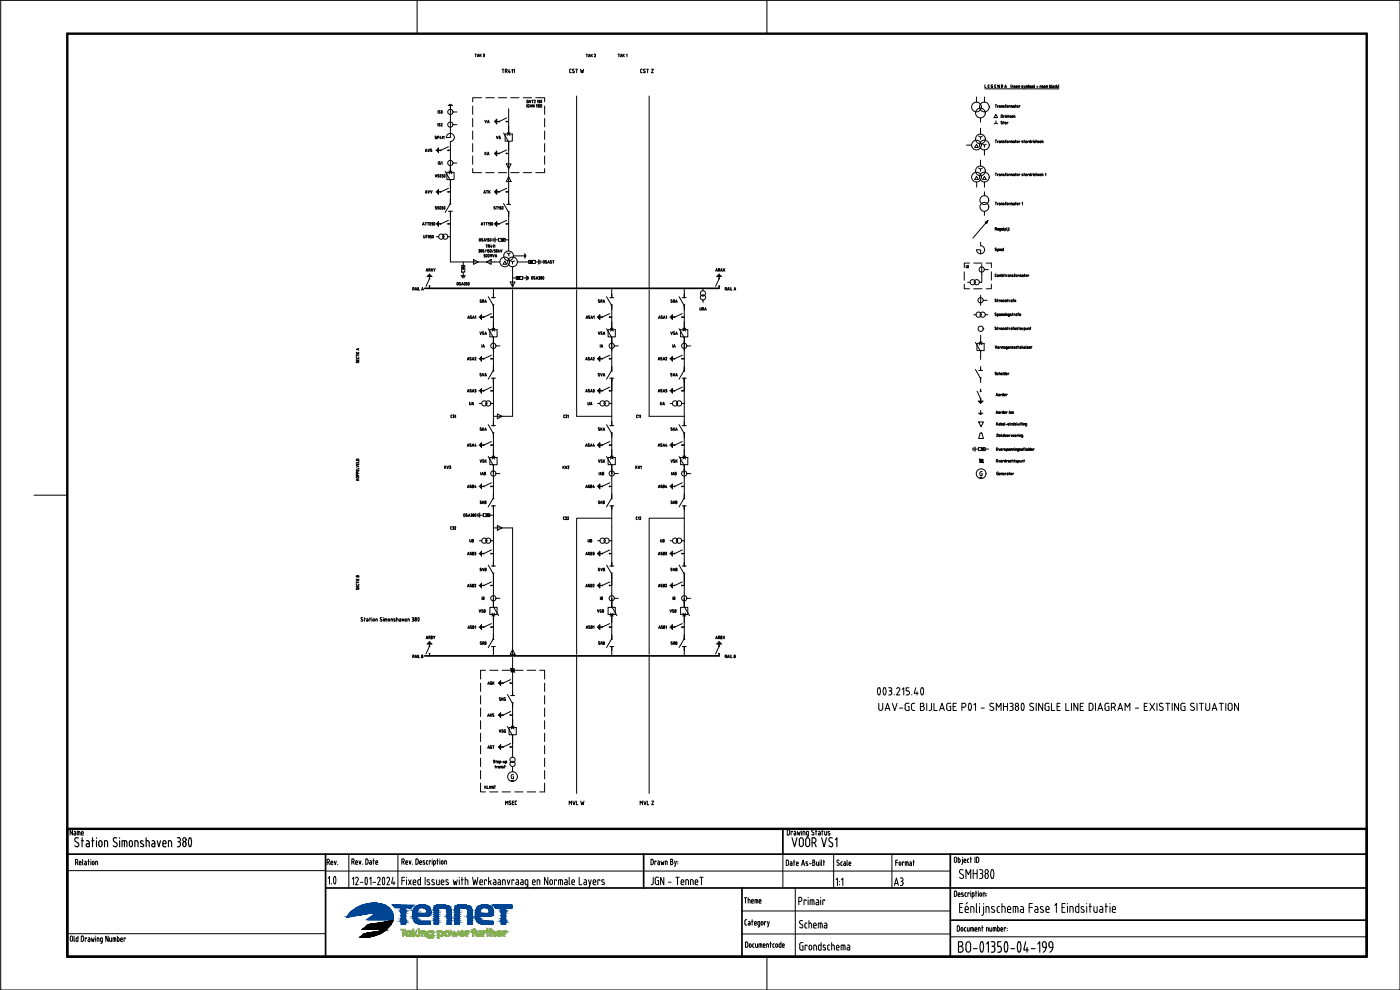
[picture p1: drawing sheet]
<svg xmlns="http://www.w3.org/2000/svg" width="420mm" height="297mm" viewBox="0 0 420 297" stroke-linecap="round" stroke-linejoin="round" font-family="sans-serif">
<defs><g id="words">
<text font-size="5.7" x="267.4" y="267.1">A3</text>
<text font-size="4.4" x="148.2" y="43.4">VS</text>
<g font-size="3.5">
<text x="144.6" y="38.1">VA</text>
<text x="144.6" y="47.6">KA</text>
<text x="126.6" y="59.3">AVV</text>
<text x="144.3" y="59.3">ATK</text>
<text x="288.9" y="81.5">UI</text>
<text x="209.2" y="94.2">URA</text>
<text x="143.6" y="105.5">IA</text>
<text x="179.2" y="105.5">IA</text>
<text x="201.1" y="105.5">IA</text>
<text x="140.1" y="122.8">UA</text>
<text x="175.7" y="122.8">UA</text>
<text x="197.2" y="122.8">UA</text>
<text x="132.6" y="141.8">KV3</text>
<text x="143.2" y="143.6">IAB</text>
<text x="167.9" y="141.8">KV2</text>
<text x="189.8" y="141.8">KV1</text>
<text x="140.1" y="163.7">UB</text>
<text x="175.7" y="163.7">UB</text>
<text x="197.2" y="163.7">UB</text>
<text x="182" y="181" transform="rotate(-90 182 181)">IB</text>
<text x="203.9" y="181" transform="rotate(-90 203.9 181)">IB</text>
<text x="145.3" y="225.8">AGT</text>
</g>
<g font-size="3.1">
<text x="293.2" y="144.6">~</text>
<text x="146.4" y="181" transform="rotate(-90 146.4 181)">IB</text>
<text x="152.4" y="235.7">~</text>
</g>
</g></defs>
<!-- layer: TAALYN11L -->
<g fill="none" stroke="#000" stroke-width=".3">
<path d="M141.9 31.8v2.5M141.9 35.5v2.5M141.9 39.3v2.5M144.5 29.3h-2.6v1.3M145.8 29.3h2.5M149.6 29.3h2.5M153.3 29.3h2.5M157.1 29.3h2.5M160.8 29.3h2.6v1.3M163.4 31.8v2.5M163.4 35.5v2.5M163.4 39.3v2.5"/>
<path d="M141.9 50.6v1.2h2.6M141.9 43.1v2.5M141.9 46.8v2.5M145.8 51.8h2.5M149.6 51.8h2.5M153.3 51.8h2.5M157.1 51.8h2.5M163.4 43.1v2.5M163.4 46.8v2.5M163.4 50.6v1.2h-2.6M292.2 78.9h2.5M296 78.9h1.5v1.4"/>
<path d="M289.4 85.3v1.3h1.6M289.4 81.6v2.5M292.2 86.6h2.5M297.5 85.3v1.3h-1.5M297.5 81.6v2.5M144.2 205v2.5M144.2 208.7v2.5M144.2 212.5v2.5M144.2 216.2v2.5M144.2 220v2.5M145.7 201.1h-1.5v2.6M147 201.1h2.5"/>
<path d="M150.7 201.1h2.5M154.5 201.1h2.5M158.2 201.1h2.5M162 201.1h1.4v2.6M163.4 205v2.5M163.4 208.7v2.5M163.4 212.5v2.5M163.4 216.2v2.5M163.4 220v2.5M144.2 235v2.6h1.5M144.2 227.5v2.5M144.2 231.2v2.5"/>
<path d="M147 237.6h2.5M150.7 237.6h2.5M154.5 237.6h2.5M158.2 237.6h2.5M163.4 223.7v2.5M163.4 227.5v2.5M163.4 231.2v2.5M163.4 235v2.6h-1.4"/>
</g>
<!-- layer: TAALYN40L -->
<path d="M127.5 86.5h88.3M127.5 196.8h88.3" fill="none" stroke="#000" stroke-width=".51"/>
<!-- layer: TAALYN20L -->
<g fill="none" stroke="#000" stroke-width=".3">
<path d="M134.5 31.7h1.3M134.7 31.5h.9M135 31.3h.3M135.2 31.7v9.6h-1.2M136 33.6h1.1M136 37.4h1.1M149.8 36.3v.3M151.9 36.3v.3M152.1 35.4l-2.3 1.1h-.7M152.7 32.6v3.9h-.8h.8v3.1M152.7 37.8v2.4M173.1 28.8v57.7"/>
<path d="M194.8 28.8v57.7M293.1 29.1v1.6M294.3 35.4v1.3M294.3 38.5v1.8M295.4 29.1v1.6M298.9 34.3l.5 1h-1.1zM298.9 36.3v.6l.5 .3M298.9 36.9l-.6 .3M130.9 45v.2M131.3 44.7v.8M131.6 44.4v1.4M132.3 44.9v.4"/>
<path d="M132.3 57.4v.3M133.6 51.4l1.6 2.7v2.4M133.9 41.2a1.21 1.21 0 0 1 1.2-1.2 1.21 1.21 0 0 1 1.3 1.2 1.21 1.21 0 0 1-1.3 1.2M134.1 51.7h2.2v2.2h-2.2zM134.5 44.9v.4M134.5 57.4v.3M134.6 44l-2.3 1.1h-.7M134.6 56.5l-2.3 1.1h-.7M134.7 51.3l.9 .8M135.2 42.4v2.7h-.7h.7v6.6M135.2 54.1v3.5h-.7h.7v3.6M135.2 59.8v1.2l-1.6 2.7"/>
<path d="M135.2 53.9v.4M135.6 51.3l-.9 .8M136 48.9h1.1M149.8 57.4v.3M149.8 45.9v.3M151.6 40.2h2.2v2.2h-2.2zM151.9 57.4v.3M151.9 49.2h1.5l-.7 1.4zM151.9 45.9v.3M151.9 57.6h.8M151.9 46h.8M152.1 56.5l-2.3 1.1h-.7"/>
<path d="M152.1 45l-2.3 1h-.7M152.7 46v11.6M152.7 53l.7 1.5h-1.5zM152.7 45v-2.4v3.4M152.7 57.6v3.7M290.1 43.5h1.5M293.1 43.3l.5 .9h-1.1zM293.1 52.9l.5 .9h-1.1zM293.1 54.6v1.6M293.7 40.8l.6 .3v.7M293.7 50.4l.6 .3v.7M294.3 48v1.9"/>
<path d="M294.8 40.8l-.5 .3M294.8 50.4l-.5 .3M294.9 43.3l.5 .2v.7M295.4 52.9l.6 .9h-1.1zM295.4 45v1.6M295.4 54.6v1.6M295.4 57.6v1.1M296 43.3l-.6 .2M130.9 67.1v.2M130.9 71h.8M131.3 66.7v.9M131.6 66.4v1.5"/>
<path d="M132.3 67v.3M134.5 67v.3M134.5 67.2h.7M134.5 71h.7M134.6 66.1l-2.3 1.1h-.7M134.6 63.4h1.2M135 61.2h.3M135 63.4h.3M135.2 64.1v6.9M135.2 63.4v1.2M135.2 71v7.6h14.9M138.6 79.7h.9v1.9h-.9z"/>
<path d="M139 78.6v2.2l-.2-.6h.4l-.2 .6M142.1 77.9l1.5 .7-1.5 .7zM146 78.6l1.4-.7v1.4zM147.9 71.7v.6M148.3 71.5v1M148.5 67.1v.2M148.6 72h1M148.6 71.3v1.3M148.8 66.7v.9M149.1 66.4v1.5M149.6 71.5h2v.9h-2zM149.8 67v.3"/>
<path d="M150.5 72l.6 .2v-.4l-.7 .2h2.3v3.3M150.5 71.9v.1M150.7 71.9v.1M150.7 71.9v.2M150.9 71.8v.3M151 71.8v.3M151.1 61l1.6 2.7v1.2M151.5 78.3l.6 1h-1.1zM151.9 67v.3M151.9 67.2h.8M152.1 66.1l-2.3 1.1h-.7M152.1 61.3h1.1"/>
<path d="M152.1 75.9l.6 .3v.6M152.5 63.5h.3M152.5 61.3h.3M152.7 63.5v8.5M153.2 75.9l-.5 .3M153.3 78.3l.5 .3v.6M154.1 76.8h3.4M154.4 78.3l-.6 .3M155.3 78.6h4.6l-.7-.2v.4l.7-.2M157.5 76.1v1.4M157.6 76.4v.8M157.8 76.6v.3"/>
<path d="M158.7 78.1h2v1h-2zM159.3 78.4v.4M159.4 78.5v.2M159.5 78.5v.2M159.6 78.5v.2M159.7 78.6h.1M159.8 78.6h.1M160.7 78.6h1M161.7 77.9v1.4M162 78.1v1M162.3 78.3v.6M294.3 73.7a1.21 1.21 0 0 1 1.2 1.2 1.21 1.21 0 0 1-1.2 1.2 1.21 1.21 0 0 1-1.2-1.1h1.2v1.1"/>
<path d="M294.3 72.7v1M294.6 79.4v5.3h-.7M295.4 63.4v1.2M295.7 66.7l.8-.5-.4 .8-.1-.3zM296 66.5l-.2 .2M296.2 66.7l-.1 .2M296.3 66.3l-.3 .4M296.4 66.3l-.4 .5M296.5 66.2l-4.5 5.2M128.2 82.9h1.4M128.5 82.6h.8M128.7 85.8h.4"/>
<path d="M128.7 83.6h.4M128.8 82.3h.2M128.9 82.9v.7l-1.1 2.3M128.9 85.8v.7M138.3 82.7h1.4M138.5 83h1M138.7 83.3h.7M138.9 80.3h.3M138.9 80.4h.2M138.9 80.5h.2M138.9 80.6h.2M139 80.7h.1"/>
<path d="M139 80.8h.1M139 81.6v1.1M143.8 95.1v.1M144.2 94.7v.9M144.5 94.4v1.5M145.2 95v.3M146.5 89l1.6 2.7v1.2M146.5 98.6l1.6 2.7v2.4M147 98.9h2.2v2.2h-2.2zM147.4 95v.3M147.4 95.2h.7M147.5 89.3h1.2"/>
<path d="M147.5 94.1l-2.3 1.1h-.7M147.7 98.5l.8 .8M147.9 91.5h.4M147.9 89.3h.4M148.1 86.5v2.8M148.1 91.5v7.4M148.5 98.5l-.8 .8M153.1 84.6h1.5l-.8 1.4zM153.8 83.4h2.3l-.7-.2v.4l.7-.2M153.8 87v37.9h-5.7M153.8 80v6M154.9 83h2v.8h-2z"/>
<path d="M155.5 83.2v.4M155.7 83.3v.3M155.7 83.3v.2M155.9 83.3v.2M156 83.3v.1M156.9 83.4h1M157.9 82.7v1.4M158.3 82.9v1M158.6 83.1v.6M173.1 87v37.9h10.5M179.4 95.1v.1M179.7 94.7v.9"/>
<path d="M180 94.4v1.5M180.7 95v.3M182 89l1.6 2.7v1.2M182 98.6l1.6 2.7v2.4M182.5 98.9h2.2v2.2h-2.2zM182.9 95v.3M182.9 95.2h.7M183 89.3h1.2M183 94.1l-2.3 1.1h-.7M183.2 98.5l.8 .8M183.4 91.5h.4M183.4 89.3h.4"/>
<path d="M183.6 86.5v2.8M183.6 91.5v7.4M184 98.5l-.8 .8M194.8 87v37.9h10.6M201.1 95.1v.1M201.5 94.7v.9M201.8 94.4v1.5M202.5 95v.3M203.8 89l1.6 2.7v1.2M203.8 98.6l1.6 2.7v2.4M204.3 98.9h2.1v2.2h-2.1zM204.6 95v.3"/>
<path d="M204.6 95.2h.8M204.8 89.3h1.2M204.8 94.1l-2.3 1.1h-.7M204.9 98.5l.9 .8M205.2 91.5h.3M205.2 89.3h.3M205.4 86.5v2.8M205.4 91.5v7.4M205.8 98.5l-.9 .8M211 86.5v.7M211 90v.7M215.1 82.9h1.4"/>
<path d="M215.4 82.6h.8M215.6 85.8h.4M215.6 83.6h.4M215.7 82.3h.2M215.8 82.9v.7l-1 2.3M215.8 85.8v.7M290.4 84.7h.7M292.2 94.4h.7M294.3 88.6v3M295.1 90.1h1.1M295.4 80.9h1.2M295.7 94.4h.8"/>
<path d="M143.8 107.6v.1M143.8 117.1v.2M144.2 107.2v.8M144.2 116.8v.8M144.5 106.9v1.5M144.5 116.5v1.5M145.2 107.5v.3M145.2 117.1v.3M147.4 107.5v.3M147.4 117.1v.3M147.5 113.5h1.2M147.5 106.6l-2.3 1h-.7"/>
<path d="M147.5 116.1l-2.3 1.1h-.7M147.9 111.3h.4M147.9 113.5h.4M148.1 109.9v1.2l-1.6 2.7M148.1 103.8v3.8h-.7h.7v3.7M148.1 113.8v3.4h-.7h.7zM148.1 101.1v4.2M148.1 113.5v1.2M148.1 117.2v3.9M148.9 103.8h1.1M179.4 107.6v.1M179.4 117.1v.2"/>
<path d="M179.7 107.2v.8M179.7 116.8v.8M180 106.9v1.5M180 116.5v1.5M180.7 107.5v.3M180.7 117.1v.3M182.9 107.5v.3M182.9 117.1v.3M183 113.5h1.2M183 106.6l-2.3 1h-.7M183 116.1l-2.3 1.1h-.7M183.4 111.3h.4"/>
<path d="M183.4 113.5h.4M183.6 109.9v1.2l-1.6 2.7M183.6 103.8v3.8h-.7h.7v3.7M183.6 113.8v3.4h-.7h.7zM183.6 101.1v4.2M183.6 113.5v1.2M183.6 117.2v3.9M184.4 103.8h1.1M201.1 107.6v.1M201.1 117.1v.2M201.5 107.2v.8M201.5 116.8v.8"/>
<path d="M201.8 106.9v1.5M201.8 116.5v1.5M202.5 107.5v.3M202.5 117.1v.3M204.6 107.5v.3M204.6 117.1v.3M204.8 113.5h1.2M204.8 106.6l-2.3 1h-.7M204.8 116.1l-2.3 1.1h-.7M205.2 111.3h.3M205.2 113.5h.3M205.4 109.9v1.2l-1.6 2.7"/>
<path d="M205.4 103.8v3.8h-.8h.8v3.7M205.4 113.8v3.4h-.8h.8zM205.4 101.1v4.2M205.4 113.5v1.2M205.4 117.2v3.9M206.2 103.8h1.1M292.7 102.7l1.6 2.7v2.5M292.7 110.9l1.6 2.7v1.2M293.2 103h2.2v2.2h-2.2zM293.2 117.4l1.1 2.3v.7M293.7 111.2h1.2M293.9 102.6l.8 .8"/>
<path d="M294.1 113.3h.4M294.1 111.2h.4M294.1 117.5h.4M294.1 119.7h.4M294.3 100.6v2.4M294.3 105.2v.4M294.3 110v1.2M294.3 113.3v.7M294.3 116.8v.7M294.7 102.6l-.8 .8M143.8 133.5v.1M143.8 121.1h.8"/>
<path d="M144.2 133.1v.9M144.5 132.8v1.5M145.2 133.4v.3M146.5 127.4l1.6 2.7v1.2M146.5 137l1.6 2.7v2.4M147 137.3h2.2v2.1h-2.2zM147.4 133.4v.3M147.4 121.1h.7M147.5 127.7h1.2M147.5 132.5l-2.3 1h-.7M147.7 136.8l.8 .9M147.9 129.9h.4"/>
<path d="M147.9 127.7h.4M148.1 121.1v6.6v-1.2M148.1 130.1v3.4h-.7h.7v3.8M148.1 129.9v.7M148.1 139.4v.4M148.5 136.8l-.8 .9M149.3 124.2l1.4 .7-1.4 .7zM179.4 133.5v.1M179.7 133.1v.9M180 132.8v1.5M180.7 133.4v.3M182 127.4l1.6 2.7v1.2"/>
<path d="M182 137l1.6 2.7v2.4M182.5 137.3h2.2v2.1h-2.2zM182.9 133.4v.3M182.9 121.1h.7M183 127.7h1.2M183 132.5l-2.3 1h-.7M183.2 136.8l.8 .9M183.4 129.9h.4M183.4 127.7h.4M183.6 121.1v6.6v-1.2M183.6 130.1v3.4h-.7h.7v3.8M183.6 139.4v6.6h-.7h.7v3.6"/>
<path d="M183.6 129.9v.7M184 136.8l-.8 .9M201.1 133.5v.1M201.5 133.1v.9M201.8 132.8v1.5M202.5 133.4v.3M203.8 127.4l1.6 2.7v1.2M203.8 137l1.6 2.7v2.4M204.3 137.3h2.1v2.1h-2.1zM204.6 133.4v.3M204.6 121.1h.8M204.8 127.7h1.2"/>
<path d="M204.8 132.5l-2.3 1h-.7M204.9 136.8l.9 .9M205.2 129.9h.3M205.2 127.7h.3M205.4 121.1v6.6v-1.2M205.4 130.1v3.4h-.8h.8v3.8M205.4 139.4v6.6h-.8h.8v3.6M205.4 129.9v.7M205.8 136.8l-.9 .9M292 134.4v.7M292.3 134.3v.9M292.7 134.7h1"/>
<path d="M292.7 134.1v1.3M293.6 120.4h1.4M293.6 124h1.4M293.7 134.3h2v.9h-2zM293.7 126.6h1.4l-.7 1.4zM293.9 120.7h.8M293.9 124.1h.8M294.1 124.3h.4M294.2 129.9h.4l.5 1.7h-1.4zM294.2 121h.2M294.3 123.1v.9M294.5 134.7l.6 .2v-.3l-.6 .1h2.2"/>
<path d="M294.5 134.7v.1M294.6 134.7v.1M294.7 134.7v.1M294.8 134.6v.3M294.9 134.6v.3M295 134.6v.3M143.3 154.2v.7M143.7 154.1v1M143.8 145.8v.2M144 154.6h1M144 153.9v1.3M144.2 145.5v.8"/>
<path d="M144.5 145.2v1.5M145 154.1h2v.9h-2zM145.2 145.8v.3M145.9 154.5v.1M146 154.5v.1M146.1 154.5v.1M146.2 154.5v.2M146.3 154.4v.3M146.4 154.4v.3M147.4 145.8v.3M147.5 144.9l-2.3 1.1h-.7M147.5 151.8h1.2"/>
<path d="M147.9 149.6h.4M147.9 151.8h.4M148.1 143.6v2.4h-.7h.7v3.6M148.1 148.2v1.2l-1.6 2.7M148.1 152.1v2.5h-2.3l.7-.2v.4l-.7-.2M148.1 154.6v7.6M148.1 151.8v1.2M148.1 158.4h5.7v37.9M148.9 142.1h1.1M149.3 157.7l1.4 .7-1.4 .7zM179.4 145.8v.2M179.7 145.5v.8"/>
<path d="M180 145.2v1.5M180.7 145.8v.3M182.9 145.8v.3M183 144.9l-2.3 1.1h-.7M183 151.8h1.2M183.4 149.6h.4M183.4 151.8h.4M183.6 148.2v1.2l-1.6 2.7M183.6 155.5h-10.5v40.8M183.6 152.1v10.1M183.6 151.8v1.2M184.4 142.1h1.1"/>
<path d="M201.1 145.8v.2M201.5 145.5v.8M201.8 145.2v1.5M202.5 145.8v.3M204.6 145.8v.3M204.8 144.9l-2.3 1.1h-.7M204.8 151.8h1.2M205.2 149.6h.3M205.2 151.8h.3M205.4 148.2v1.2l-1.6 2.7M205.4 155.5h-10.6v40.8M205.4 152.1v10.1"/>
<path d="M205.4 151.8v1.2M206.2 142.1h1.1M143.8 166v.2M143.8 175.6v.2M143.8 162.2h.8M144.2 165.7v.8M144.2 175.3v.8M144.5 165.4v1.4M144.5 174.9v1.5M145.2 165.9v.4M145.2 175.5v.3M146.5 169.5l1.6 2.7v1.2"/>
<path d="M147.4 165.9v.4M147.4 175.5v.3M147.4 175.7h.7v5.3M147.4 162.2h.7M147.5 165l-2.3 1.1h-.7M147.5 169.8h1.2M147.5 174.6l-2.3 1.1h-.7M147.9 172h.4M147.9 169.8h.4M148.1 162.2v3.9h-.7h.7v3.7M148.1 172.7v3v-2.6M148.1 179.5v2.5v-2.4"/>
<path d="M148.1 172v.7M148.9 179.5h1.1M179.4 166v.2M179.4 175.6v.2M179.7 165.7v.8M179.7 175.3v.8M180 165.4v1.4M180 174.9v1.5M180.7 165.9v.4M180.7 175.5v.3M182 169.5l1.6 2.7v1.2M182.9 165.9v.4"/>
<path d="M182.9 175.5v.3M182.9 162.2h.7M182.9 175.7h.7M183 165l-2.3 1.1h-.7M183 169.8h1.2M183 174.6l-2.3 1.1h-.7M183.4 172h.4M183.4 169.8h.4M183.6 162.2v3.9h-.7h.7v3.7M183.6 179.5v2.5v-2.4M183.6 172v9M184.4 179.5h1.1"/>
<path d="M201.1 166v.2M201.1 175.6v.2M201.5 165.7v.8M201.5 175.3v.8M201.8 165.4v1.4M201.8 174.9v1.5M202.5 165.9v.4M202.5 175.5v.3M203.8 169.5l1.6 2.7v1.2M204.6 165.9v.4M204.6 175.5v.3M204.6 162.2h.8"/>
<path d="M204.6 175.7h.8M204.8 165l-2.3 1.1h-.7M204.8 169.8h1.2M204.8 174.6l-2.3 1.1h-.7M205.2 172h.3M205.2 169.8h.3M205.4 162.2v3.9h-.8h.8v3.7M205.4 179.5v2.5v-2.4M205.4 172v9M206.2 179.5h1.1M128.2 193.2h1.4M128.5 192.9h.8"/>
<path d="M128.7 196.1h.4M128.7 193.9h.4M128.8 192.6h.2M128.9 193.2v.7l-1.1 2.3M128.9 196.1v.7M143.8 188.1v.1M144.2 187.7v.9M144.5 187.4v1.5M145.2 188v.3M147 182.2h2.2v2.2h-2.2zM147.4 188v.3M147.5 187.1l-2.3 1.1h-.7"/>
<path d="M147.5 194h1.2M147.7 184l.8 .9M147.9 191.8h.4M147.9 194h.4M148.1 186.8v-2.4v3.8h-.7h.7v3.6M148.1 190.4v1.2l-1.6 2.7M148.1 181.9v.3M148.1 194v2.8M148.1 182l1.5 2.7M148.5 184l-.8 .9M153.8 194.9l.8 1.4h-1.5zM153.8 197.3v10.7"/>
<path d="M173.1 196.8v41.3M179.4 188.1v.1M179.7 187.7v.9M180 187.4v1.5M180.7 188v.3M182.5 182.2h2.2v2.2h-2.2zM182.9 188v.3M182.9 188.2h.7M183 187.1l-2.3 1.1h-.7M183 194h1.2M183.2 184l.8 .9M183.4 191.8h.4"/>
<path d="M183.4 194h.4M183.6 190.4v1.2l-1.6 2.7M183.6 181.9v.3M183.6 184.4v7.4M183.6 194v2.8M183.6 182l1.6 2.7M184 184l-.8 .9M194.8 196.8v41.3M201.1 188.1v.1M201.5 187.7v.9M201.8 187.4v1.5M202.5 188v.3"/>
<path d="M204.3 182.2h2.1v2.2h-2.1zM204.6 188v.3M204.6 188.2h.8M204.8 187.1l-2.3 1.1h-.7M204.8 194h1.2M204.9 184l.9 .9M205.2 191.8h.3M205.2 194h.3M205.4 190.4v1.2l-1.6 2.7M205.4 181.9v.3M205.4 184.4v7.4M205.4 194v2.8"/>
<path d="M205.4 182l1.5 2.7M205.8 184l-.9 .9M215.1 193.2h1.4M215.4 192.9h.8M215.6 196.1h.4M215.6 193.9h.4M215.7 192.6h.2M215.8 193.2v.7l-1 2.3M215.8 196.1v.7M149.6 204.9v.1M149.6 214.4v.3M149.9 204.5v.8"/>
<path d="M149.9 214.2v.8M150.2 204.2v1.5M150.2 213.9v1.4M151 204.8v.3M151 214.4v.3M152.3 208.4l1.5 2.7v1.2M152.3 218l1.5 2.7v2.4M152.8 218.3h2.1v2.2h-2.1zM153.1 204.8v.3M153.1 214.4v.3M153.1 205h.7M153.1 214.6h.7"/>
<path d="M153.2 203.9l-2.2 1.1h-.8M153.2 213.5l-2.2 1.1h-.8M153.2 208.7h1.2M153.4 217.9l.9 .8M153.7 210.8h.3M153.7 208.7h.3M153.8 207.5v1.2M153.8 210.8v7.5M154.3 217.9l-.9 .8M151 224v.3M153.1 224v.3M153.2 223.1l-2.2 1h-.8"/>
<path d="M153.8 220.7v3.4h-.7h.7v3.1M153.8 220.5v.3M153.8 230v1.6"/>
<circle cx="135.1" cy="37.4" r=".78"/>
<circle cx="135.1" cy="33.6" r=".78"/>
<circle cx="293.1" cy="32.1" r="1.46"/>
<circle cx="294.2" cy="33.9" r="1.46"/>
<circle cx="295.4" cy="32.1" r="1.46"/>
<circle cx="135.1" cy="48.9" r=".78"/>
<circle cx="293.1" cy="53.1" r="1.46"/>
<circle cx="293.1" cy="43.5" r="1.46"/>
<circle cx="294.2" cy="51.3" r="1.46"/>
<circle cx="294.2" cy="41.7" r="1.46"/>
<circle cx="295.4" cy="53.1" r="1.46"/>
<circle cx="295.4" cy="43.5" r="1.46"/>
<circle cx="132.4" cy="71" r=".78"/>
<circle cx="133.6" cy="71" r=".78"/>
<circle cx="151.5" cy="78.6" r="1.46"/>
<circle cx="152.6" cy="76.8" r="1.46"/>
<circle cx="153.8" cy="78.6" r="1.46"/>
<circle cx="295.4" cy="62.1" r="1.33"/>
<circle cx="295.4" cy="60" r="1.33"/>
<circle cx="211" cy="89.2" r=".78"/>
<circle cx="211" cy="88" r=".78"/>
<circle cx="291.9" cy="84.7" r=".78"/>
<circle cx="293.1" cy="84.7" r=".78"/>
<circle cx="293.7" cy="94.4" r=".78"/>
<circle cx="294.3" cy="90.1" r=".78"/>
<circle cx="294.3" cy="98.6" r=".78"/>
<circle cx="294.6" cy="80.9" r=".78"/>
<circle cx="294.9" cy="94.4" r=".78"/>
<circle cx="295.1" cy="98.6" r=".11"/>
<circle cx="148.1" cy="103.8" r=".78"/>
<circle cx="183.6" cy="103.8" r=".78"/>
<circle cx="205.3" cy="103.8" r=".78"/>
<circle cx="145.4" cy="121" r=".78"/>
<circle cx="146.5" cy="121" r=".78"/>
<circle cx="180.8" cy="121" r=".78"/>
<circle cx="182.1" cy="121" r=".78"/>
<circle cx="202.6" cy="121" r=".78"/>
<circle cx="203.8" cy="121" r=".78"/>
<circle cx="148.1" cy="142.1" r=".78"/>
<circle cx="183.6" cy="142.1" r=".78"/>
<circle cx="205.3" cy="142.1" r=".78"/>
<circle cx="294.4" cy="142.1" r="1.46"/>
<circle cx="145.4" cy="162.2" r=".78"/>
<circle cx="146.5" cy="162.2" r=".78"/>
<circle cx="148.1" cy="179.5" r=".78"/>
<circle cx="180.8" cy="162.2" r=".78"/>
<circle cx="182.1" cy="162.2" r=".78"/>
<circle cx="183.6" cy="179.5" r=".78"/>
<circle cx="202.6" cy="162.2" r=".78"/>
<circle cx="203.8" cy="162.2" r=".78"/>
<circle cx="205.3" cy="179.5" r=".78"/>
<circle cx="153.8" cy="233" r="1.46"/>
<circle cx="153.8" cy="228" r=".78"/>
<circle cx="153.8" cy="229.2" r=".78"/>
</g>
<!-- layer: Laag UIT bij Normale -->
<g fill="#000" stroke="#000" stroke-width=".3">
<path d="M294 137.8v1h1zM294 137.8h1v1z"/>
<path d="M153.4 200.6v1h.9zM153.4 200.6h.9v1z"/>
</g>
<!-- layer: TAATXT10T -->
<g fill="none" stroke="#000" stroke-width=".3">
<path d="M142.5 16.2h.5M142.7 16.2v.8M143.3 17l.2-.8 .3 .8M143.3 16.8h.4M144 16.2v.8M144.2 16.5l.2 .5M144.4 16.2l-.4 .5M145.1 16.2l.3 .2-.2 .2M145.2 16.5l.2 .3-.3 .2M175.9 16.3h.4M176.1 16.3v.7M176.6 17l.2-.7 .3 .7"/>
<path d="M176.7 16.8h.3M177.4 16.3v.7M177.5 16.6l.3 .4M177.8 16.3l-.4 .4M178.4 16.4l.3-.1-.3 .7h.3M185.5 16.2h.4M185.7 16.2v.8M186.2 17l.2-.8 .3 .8M186.3 16.8h.3M186.9 16.2v.8M187.1 16.5l.3 .5M187.4 16.2l-.5 .5"/>
<path d="M188 16.4l.2-.2v.8M131.4 37v.8M131.4 33.2v.8M131.7 33.9h.2M132 37.5l.1 .3-.4-.1M132 37.1l-.3 .1 .3 .3M132.1 33.2l-.4 .1 .4 .4-.2 .3M132.3 37.2l.4-.1-.3 .7h.3M132.4 33.2h.1M132.4 34h.1M132.5 33.6h.1M132.5 33.2l.2 .5"/>
<path d="M132.7 33.8l-.2 .2M158.2 30.3v.3M158.2 31.3v.9M158.3 30l-.2 .3M158.4 30.1h.2M158.5 30.4l.1 .4-.5-.2M158.8 30.1l.3 .7 .2-.7M158.8 31.4h-.4v.7l.4 .1-.1-.5M159.1 31.4l.3 .8 .2-.8M159.6 30.1h.4M159.8 30.1v.7M160.3 30.2l.3-.1-.3 .7h.4"/>
<path d="M160.3 31.4v.8l-.4-.8v.8M160.9 31.6l.2-.2v.8M161.2 30.3l.2-.2v.7M161.5 31.7l.2 .3-.3 .2M161.7 31.4h-.3v.3h.1M162 30.1h-.3v.3l.3 .2M162 30.6l-.3 .2M162 31.4v.7M162 31.4h.2M162.2 31.4l.1 .5-.3 .2M162.4 30.1l.2 .2-.1 .5zM162.5 31.3v.9"/>
<path d="M295.6 25.5v.8h.4M295.6 26.7h22.2M296.5 25.9h.3M296.9 25.5h-.4v.8h.4M297.4 26l.3 .3M297.5 25.7v.4M297.7 25.5l-.3 .2M297.7 25.5h.2M297.8 25.9l.1 .4h-.2M298.5 25.9h.3M298.7 31.4h.4M298.9 25.5h-.4v.8h.4"/>
<path d="M298.9 31.4v.8M299.6 31.8l-.2-.1v.5M299.9 25.5v.8l-.4-.8v.8M299.9 31.7l.3 .1M300 31.9v.3M300 32h.2M300.2 31.9v.3h-.2M300.4 37.1l.3 .1M300.6 36.7l.2 .2-.1 .3M300.6 36.4l-.1 .4M300.6 36.4l.2 .1M300.6 34.4l.3 .3"/>
<path d="M300.7 34.5h-.3v.7l.5-.2M300.7 31.7l.1 .1M300.7 25.5l.2 .2-.2 .5M300.7 31.7h-.2v.5M300.7 25.5h-.2v.8h.2M300.8 31.9v.3M300.9 34.7v.3M301.2 36.7h.2M301.2 36.4v.8M301.4 31.7l-.3 .1 .3 .4h-.3M301.4 34.8l-.2-.1v.5M301.5 26.3l.3-.8 .2 .8"/>
<path d="M301.6 26.1h.4M301.6 36.8l.2-.2 .2 .2-.3 .1M301.6 37l.4 .2M301.7 34.5h.1M301.7 34.7v.5M301.7 36.9v.2M301.7 31.7h.3M301.9 35h.4l-.1-.2h-.3v.3l.4 .1M301.9 31.4l-.1 .2v.6M302.2 31.9l.3-.2 .1 .4-.2 .1-.2-.1M302.2 31.9v.2M302.5 34.7l.3 .1 .1 .4"/>
<path d="M302.5 36.8l-.2-.1v.5M302.5 34.5v.7M303.1 31.8l-.3-.1v.5M303.1 35.1l.2 .1 .2-.1M303.1 35.1l.2-.4 .2 .4M303.4 25.4v.9M303.6 31.7v.5M303.7 35h.4l-.1-.2h-.2l-.1 .3 .4 .1M303.8 31.8l-.5-.1v.5M303.9 31.9v.3M303.9 25.7l.1 .6M303.9 25.8h-.2v.5"/>
<path d="M304.2 31.7h.1M304.3 31.7l.1 .1M304.3 25.8h.2M304.3 34.5v.7M304.5 31.9v.3h-.4v-.2h.4M304.5 26h.2M304.5 25.7l.1 .2M304.5 34.9l.2 .3M304.7 25.9v.4l-.4-.1 .1-.2M304.7 34.8l-.4 .2M304.7 31.7h.3M304.8 31.4v.8"/>
<path d="M305 25.8l.2 .1M305.1 26h.2M305.2 31.7h.3v.5h-.3zM305.3 25.9v.4l-.4-.1 .1-.2M305.5 26.3v-.5h.5v.5M305.8 25.8v.5M306.1 31.8l-.2-.1v.5M306.7 25.9l.2 .2M306.9 26v.2h-.3M306.9 25.8l-.2-.1v.2M307.3 25.8l.1 .5M307.6 25.8l-.3 .7"/>
<path d="M307.8 26.3v-.5h.5l.1 .5M308.1 25.8v.5M308.7 25.5v.8h.1l.2-.4-.3-.1M309.2 25.9l.2-.2 .2 .2M309.2 25.9v.2M309.6 25.9l-.2 .4-.2-.2M309.8 25.9l.2-.2 .2 .2M309.8 25.9v.2M310.2 25.9l-.2 .4-.2-.2M310.4 26.2l.1 .1M310.4 25.5v.7M311.2 25.9h.3"/>
<path d="M311.2 26.1h.3M312.1 26.3v-.5h.3v.5M312.7 25.8h.3l.1 .5-.4-.1 .1-.2M312.8 26h.3M313.4 25.8l.2 .1v.4h-.2M313.4 26v.3M313.4 26h.2M313.9 26.3v-.5h.5v.5M314.2 25.8v.5M315 25.5v.8l.3-.2M315 25.8l.3 .1M315.4 25.9v.2"/>
<path d="M315.6 26.2l.1 .1M315.6 25.5v.7M315.9 25.9l.2-.2 .2 .2M316 25.9l.1 .4 .2-.4M316.7 25.7v.5M316.7 26.3h.1M316.7 25.8h.1M317.1 25.5v.8M317.3 25.9l.2 .4M317.5 25.9l-.4 .1M317.7 25.4v.9M127.6 45.5l.3-.8 .3 .8"/>
<path d="M127.7 45.3h.4M128.4 44.7l.3 .8 .2-.8M129.5 45.1l.1 .4-.4-.1M129.6 44.8h-.4l.3 .4M130.6 52.4l.3 .8 .2-.8M130.7 41.2l.2 .1M130.7 40.8v.4M130.8 40.9h.2M130.9 41.3v.3h-.3M131.5 40.8l.2 .4-.4 .1M131.5 40.9h-.2v.7M131.5 48.5v.8"/>
<path d="M131.7 52.8v.3h-.3M131.7 52.4l-.4 .1 .4 .4M131.8 49.2l.2 .1M131.9 48.9l.3 .2-.2 .2M131.9 48.5l-.1 .4M131.9 48.5l.2 .1M132.1 52.4l-.1 .5 .3 .2M132.1 52.4h.2M132.2 40.9l-.2 .6h.4M132.3 52.4v.7M132.3 41.3v.3M132.5 48.7l.2-.2v.8"/>
<path d="M132.7 41l.1-.1v.7M132.7 53.2h.1M132.8 52.7l.2 .2-.2 .3M133 52.4h-.3v.3h.1M133.1 41l.2-.1v.7M133.3 52.4l-.1 .5 .3 .2M133.3 52.4h.2M133.5 52.4v.7M298.7 42h.4M298.7 52h.4M298.9 42v.8M298.9 52v.7"/>
<path d="M299.6 42.4l-.2-.1v.5M299.6 52.3l-.2-.1v.5M299.9 52.2l.3 .2M299.9 42.3h.2M300 42.5v.3M300 52.4v.3M300 42.6h.2M300 52.5h.2M300 42.3l.2 .1M300.2 42.4v.4h-.2M300.2 52.4v.3h-.2M300.7 42.3l.1 .1"/>
<path d="M300.7 52.2l.1 .5M300.7 42.3h-.2v.5M300.7 52.2h-.2v.5M300.8 42.4v.4M301.1 42.8h.2M301.4 52.5v.2h-.3M301.4 42.3l-.3 .1 .3 .2-.1 .2M301.4 52.3h-.3l.3 .3M301.7 42.3h.3M301.7 52.2h.3M301.9 42l-.1 .2v.6M301.9 51.9l-.1 .2v.6"/>
<path d="M302.2 42.5l.3-.2 .1 .4M302.2 42.6l.2 .2 .2-.2M302.2 52.4l.3-.2 .1 .4M302.2 52.5l.2 .2 .2-.2M302.2 42.5v.2M302.2 52.4v.2M303.1 42.4l-.3-.1v.5M303.1 52.3l-.3-.1v.5M303.6 42.3v.5M303.6 52.2v.5M303.7 42.3l.1 .1M303.7 42.3h-.4v.5"/>
<path d="M303.8 52.4l-.5-.2v.5M303.9 42.4v.4M303.9 52.4v.3M304.2 42.3h.1M304.2 52.2h.1M304.3 42.3l.1 .1M304.3 52.2l.1 .2M304.5 42.4v.4h-.4v-.2h.4M304.5 52.4v.3h-.4v-.2h.4M304.7 42.3h.3M304.7 52.2h.3M304.8 42v.8"/>
<path d="M304.8 52v.7M305.2 42.6l.2 .2 .2-.2M305.2 52.5l.2 .2 .2-.2M305.2 42.7l.2-.4 .2 .4M305.2 52.6l.2-.4 .2 .4M306.1 42.4l-.2-.1v.5M306.1 52.3l-.2-.1v.5M306.7 42.8h.2M307 42.3l-.3 .1 .3 .2-.1 .2M307 52.3l-.3 .1 .3 .2M307 52.5v.2h-.3M307.3 42.3h.3"/>
<path d="M307.3 52.2h.3M307.4 42v.8M307.4 52v.7M307.8 42.6h.4l-.1-.3h-.2l-.1 .4 .4 .1M307.8 52.5h.4l-.1-.3h-.2l-.1 .4 .4 .1M308.7 42.4l-.3-.1v.5M308.7 52.3l-.3-.1v.5M308.9 42.6l.2 .2M308.9 42.4v.3M309.1 42.3l-.2 .1M309.1 42.3h.2M309.3 42v.8h-.2"/>
<path d="M309.3 52v.7h-.3v-.4l.3-.1M309.8 42.4l-.3-.1v.5M309.8 52.3l-.3-.1v.5M310.1 42v.1M310.1 42.3v.5M310.1 52h.1M310.1 52.2v.5M310.3 42.6h.4l-.1-.3h-.2l-.1 .4 .4 .1M310.3 52.5h.4l-.1-.3h-.2l-.1 .4 .4 .1M310.9 52.2l.3 .1 .1 .4M310.9 42.3h.3M310.9 42v.8"/>
<path d="M310.9 52v.7M311.1 42.3l.2 .1M311.3 42.4v.4M311.5 42.6l.2 .2 .2-.2M311.5 52.5l.2 .2 .2-.2M311.5 42.7l.2-.4 .2 .4M311.5 52.6l.2-.4 .2 .4M312.1 42.7l.4 .1M312.1 52.6l.4 .1M312.1 42.5l.2-.2 .2 .2-.3 .1M312.1 52.4l.2-.2 .2 .2-.3 .1M312.2 42.5v.2"/>
<path d="M312.2 52.4v.2M312.8 42v.8M312.8 52v.7M312.9 42.5l.2 .3M312.9 52.4l.2 .3M313.1 42.4l-.3 .2M313.1 52.3l-.3 .2M313.7 52.1l.2-.1v.7M126.8 67.5l.2-.7 .3 .7M126.9 67.3h.4M127.2 70.6v.6M127.6 70.6l-.1 .7-.4-.1"/>
<path d="M127.6 66.8h.4M127.8 66.8v.7M127.8 70.6h.5M128.1 70.6v.8M128.3 66.8h.4M128.5 66.8v.7M128.6 70.6h.1a.42 .42 0 0 1 .2 .4 .42 .42 0 0 1-.2 .3zM129 66.8a.43 .43 0 0 1 .3 .3 .43 .43 0 0 1-.3 .4M129 66.8v.7M129.2 71.4h.1M129.3 70.9l.2 .3-.2 .2M129.5 70.6h-.3v.4h.1"/>
<path d="M129.7 67.1l.2 .3-.3 .1M129.9 66.8h-.3v.3h.2M130 70.6h-.1a.42 .42 0 0 0-.2 .4 .42 .42 0 0 0 .2 .3h.1M130 70.6v.8M130.2 66.8h.1a.43 .43 0 0 1 .2 .3 .43 .43 0 0 1-.2 .4zM130.6 62.6l.3 .1M130.8 62.3l.2 .1M131 62.4l-.1 .4M131 62h-.3v.3M131.3 62.6l.3 .1M131.4 62.3l.4 .2-.2 .3M131.7 62h-.3v.3"/>
<path d="M132.1 62v.7M132.1 62h.2M132.3 62l.1 .5-.3 .2M132.8 62.3l.2 .3-.4 .2M132.9 62h-.3v.3h.2M133.3 62l.1 .8 .1-.8M133.3 62h.2M143.7 74.9h.1M143.8 74.9l.2 .2-.2 .2M143.8 75.2l.2 .3-.3 .2M143.9 71.6l.4 .2-.3 .6zM144.2 75.4l.2-.2 .2 .3-.2 .2-.2-.2"/>
<path d="M144.3 75.4v.1M144.4 67.5l.3-.7 .2 .7M144.4 67.3h.4M144.5 72.2l.3 .1M144.7 71.9l.3 .2-.2 .3M144.7 71.6h.2M144.7 71.6l-.1 .3M145 74.9l.2 .3-.1 .4zM145.2 66.8h.4M145.2 72.4l.3-.8 .3 .8M145.3 72.2h.4M145.4 66.8v.7"/>
<path d="M145.5 76.4h-.3v.3h.3l.1 .2M145.6 76.9l-.4 .2M145.8 66.8h.5M145.8 73.5h.5M145.8 74.9l-.3 .8M145.9 76.4v.7M145.9 76.4l.3 .4-.3 .2M146 71.7l.2-.1v.8M146.1 66.8v.7M146.1 73.5v.7M146.1 75.1l.2-.2v.8M146.5 76.4v.7"/>
<path d="M146.5 76.4l.3 .4-.3 .2M146.5 73.9l.4 .3M146.6 67l.1-.2v.7M146.6 71.9l.2 .2M146.7 75.2l.2 .3-.4 .2M146.7 73.4l.2 .3-.2 .2M146.7 71.6h-.3v.4h.2M146.7 73.5h-.2v.7M146.8 72.2l-.4 .2M146.8 74.9h-.3v.4h.2M146.8 72.1v.1M147.1 77.1v-.7l.2 .4 .3-.4v.7"/>
<path d="M147.1 71.6l.1 .7 .1-.7M147.1 71.6h.2M147.1 67.1l.2 .3-.3 .1M147.2 74.9l.2 .3-.1 .4zM147.3 66.8h-.3v.3h.2M147.4 73.5l-.2 .6h.5M147.5 73.9v.3M147.6 66.8h.1a.43 .43 0 0 1 .2 .3 .43 .43 0 0 1-.2 .4zM147.8 76.4l.3 .7 .2-.7M147.9 73.6l.2-.1v.7M148.1 74.9l-.4 .8M148.2 62.6l.3 .1"/>
<path d="M148.3 62.3l.4 .2-.2 .3M148.3 73.6l.2-.1v.7M148.4 62h.2M148.4 62l-.1 .3M148.5 75.2l.2 .3-.4 .2M148.6 77.1l.2-.7 .3 .7M148.6 74.9h-.3v.4h.2M148.7 76.9h.4M148.9 62h.5M149 74.9h.1a.42 .42 0 0 1 .2 .4 .42 .42 0 0 1-.3 .3zM149.1 62v.8M149.6 74.9v.8"/>
<path d="M149.6 62.2l.2-.2v.8M149.7 75.3l.2 .4M149.9 75.3l-.3 .1M150.2 74.9l.2 .8 .3-.8M150.2 62.3l.2 .2M150.4 62.6l-.4 .2M150.4 62h-.4v.3h.2M150.4 62.5v.1M150.7 62l.1 .8 .1-.8M150.7 62h.2M163.1 78.2l.3 .2-.2 .6-.2-.2zM163.9 78.2l-.2 .2 .3 .3"/>
<path d="M163.9 78.2l.2 .1M164 78.6l.1 .3h-.4M164.4 79l.2-.8 .3 .8M164.5 78.8h.3M165.1 78.9l.3 .1M165.3 78.6l.2 .1M165.3 78.2l.2 .1M165.3 78.2l-.1 .3M165.5 78.6l-.1 .4M165.9 78.2h.4M166.1 78.2v.8M298.7 68.7h.3v-.4h-.3v.8"/>
<path d="M298.7 60.7h.4M298.7 74.8l.3 .1M298.9 60.7v.8M298.9 68.7l.2 .4M299 74.9v.3l-.3-.1M299 74.5l-.3-.1v.4M299.4 68.8h.3v-.2h-.3l-.1 .3 .4 .2M299.4 75.3h.2M299.5 74.7l.2 .2M299.6 74.7h-.2v.8M299.6 61l-.2-.1v.6M299.7 75.1l-.2 .1"/>
<path d="M299.7 74.9v.2M299.9 60.9l.3 .2M300 68.7l.1 .3M300 74.7h.3v.5h-.3zM300 61.2v.3M300 61.2h.2M300.1 68.5l-.2 .2M300.1 68.6h.2v.6M300.1 69.1h.2M300.2 61.1v.4h-.2M300.3 69.2l-.3 .1M300.5 68.7l.2-.2 .2 .2-.3 .1"/>
<path d="M300.5 74.9l.2-.2 .2 .2-.3 .1M300.5 68.9l.2 .2M300.5 75.1l.2 .1M300.6 68.7v.2M300.6 74.9v.2M300.7 60.9l.1 .2M300.7 60.9h-.2v.6M300.7 75.3h.2M300.7 69.1h.2M300.8 61.1v.4M301.1 69l.1 .1M301.1 75.1l.1 .2"/>
<path d="M301.2 68.3v.7M301.2 74.5v.7M301.4 61.3v.1h-.3M301.4 61h-.3l.3 .3M301.5 69.1h.2M301.7 68.5l.1 .2M301.7 68.6h-.2v.7M301.7 60.9h.3M301.8 68.9l-.1 .1M301.9 68.7v.2M301.9 60.6l-.1 .2v.7M302.1 68.3v.1"/>
<path d="M302.1 68.6v.5M302.2 61.1l.2-.2 .2 .2M302.2 61.1v.2M302.6 69.1l-.2 .2M302.6 61.1l-.1 .3-.3-.1M302.6 68.3v.1M302.6 68.6v.6M302.8 69l.1 .1M302.8 68.3v.7M303.1 61l-.3-.1v.6M303.6 60.9v.6M303.8 61.1l-.5-.2v.6"/>
<path d="M303.9 61.1v.4M304.2 60.9h.1M304.3 60.9l.1 .2M304.5 61.1v.4h-.4v-.3h.4M304.7 60.9h.3M304.8 60.7v.8M305.2 61.1l.2-.2 .2 .2M305.2 61.1l.2 .4 .2-.4M306.1 61l-.2-.1v.6M306.7 60.9l.2-.2v.8M123.9 86.7l.4 .4M124.1 86.3l.2 .2-.2 .2"/>
<path d="M124.1 86.3h-.2v.8M124.5 87.1l.3-.8 .3 .8M124.6 86.9h.4M125.3 86.3v.8M125.6 86.3v.8h.3M126.5 87.1l.3-.8 .3 .8M126.6 86.9h.4M127.9 81.4l.2-.8 .3 .8M128 81.2h.4M128.7 81l.3-.1v-.3h-.3v.8M128.9 81l.2 .4M129.4 81.4l.2-.8 .3 .8"/>
<path d="M129.5 81.2h.3M130.1 80.6l.3 .4 .2-.4M130.4 81v.4M137.2 84.8l.4 .2-.2 .5zM137.8 85.5h.3M138 84.7l-.2 .3 .4 .2M138 84.8h.2M138.2 85.2l-.1 .3M138.5 85.5l.3-.7 .3 .7M138.6 85.3h.4M139.4 85.5l.1-.8 .1 .8M139.4 85.5h.2"/>
<path d="M140.2 84.8h-.3v.3l.4 .2M140.3 85.3l-.4 .2M140.4 95.6l.2-.8 .3 .8M140.4 95.3h.4M140.6 84.8v.7M140.6 84.8l.2 .2v.5M140.6 85.5h.1M141.1 95.4l.3 .1M141.2 95.1l.3 .1M141.5 95.2l-.1 .3M141.5 94.8h-.3v.3M141.8 95.6l.3-.8 .3 .8"/>
<path d="M141.9 95.3h.4M142.6 94.9l.2-.1v.8M144 99.6l.3 .8 .2-.8M144.1 90.7h.2M144.2 90.3l.3 .2-.2 .2M144.5 90h-.4l.1 .3M144.8 90.4l.3-.1v-.3h-.3v.7M144.9 99.9l.3 .2-.1 .3M145 90.4l.2 .3M145.1 99.6h-.2v.3M145.5 90.7l.2-.7 .3 .7M145.5 90.5h.4"/>
<path d="M159.5 83.2l.4-.2v.6l-.2 .2-.2-.2M159.5 83.2v.4M160.2 83.7l.2 .1M160.3 83.3l.2 .2M160.5 83.4l-.1 .4M160.6 83h-.4l.1 .3M160.9 83.8l.3-.8 .2 .8M161 83.6h.3M161.7 83h.3l-.2 .3M161.8 83.4h.1M161.8 83.3l.2 .2M162 83.6l-.3 .2"/>
<path d="M162.2 83.5l.2-.2 .2 .2M162.2 83.6l.2 .2 .2-.2M162.3 83.6h.1M162.9 83.1l.1-.1a.42 .42 0 0 1 .3 .4 .42 .42 0 0 1-.3 .4zM175.9 95.6l.2-.8 .3 .8M175.9 95.3h.4M176.6 95.4l.3 .1M176.7 95.1l.3 .1M177 95.2l-.1 .3M177 94.8h-.3v.3M177.3 95.6l.3-.8 .2 .8M177.4 95.3h.4"/>
<path d="M178.1 94.9l.2-.1v.8M179.5 99.6l.3 .8 .2-.8M179.7 90.3l.3 .3-.4 .1M179.7 89.9l-.1 .4M179.7 90h.2M180.3 90.4h.2M180.4 99.9l.2 .1M180.5 90.4l.2-.4h-.4v.7M180.6 90.4l.1 .3M180.6 100l-.1 .4M180.7 99.6h-.4l.1 .3M181 90.7l.2-.7 .3 .7"/>
<path d="M181.1 90.5h.3M197.6 95.6l.3-.8 .3 .8M197.7 95.3h.4M198.4 95.4l.2 .1M198.5 95.1l.3 .1M198.7 95.2l-.1 .3M198.8 94.8h-.4l.1 .3M199.1 95.6l.2-.8 .3 .8M199.2 95.3h.4M199.9 94.9l.2-.1v.8M201.3 99.6l.2 .8 .3-.8M201.5 90.3l.3 .3-.5 .1"/>
<path d="M201.5 89.9l-.1 .4M201.5 90h.2M202.1 90.4h.2M202.2 99.9l.2 .1M202.2 90.4l.2-.4h-.3v.7M202.3 90.4l.2 .3M202.4 100l-.1 .4M202.4 99.6h-.3v.3M202.7 90.7l.3-.7 .2 .7M202.8 90.5h.4M214.8 81.4l.3-.8 .2 .8M214.9 81.2h.4"/>
<path d="M215.6 81l.4-.1v-.3h-.4v.8M215.9 81l.1 .4M216.3 81.4l.2-.8 .3 .8M216.4 81.2h.3M217 80.6l.6 .8M217.6 80.6l-.6 .8M217.6 86.7l.5 .4M217.8 86.3l.3 .2-.3 .2M217.8 86.3h-.2v.8M218.3 87.1l.3-.8 .2 .8M218.4 86.9h.4M219.1 86.3v.8"/>
<path d="M219.4 86.3v.8h.3M220.3 87.1l.3-.8 .2 .8M220.4 86.9h.4M298.6 94.6l.3 .1M298.7 94.3l.3 .1M298.7 90.1l.3 .1M298.7 98.5l.3 .1M298.8 93.9l-.1 .3M298.8 89.7l-.1 .4M298.8 93.9l.2 .1M298.8 89.8h.2M298.9 94.4v.3"/>
<path d="M298.9 90.2l.1 .3h-.4M298.9 98.6l.1 .3-.4-.1M299 98.2h-.4l.1 .3M299 82.2l-.3 .3v.4l.3 .1M299.3 82.6l.1-.1 .2 .1M299.3 82.7l.1 .3 .2-.3M299.3 94.7h.2M299.3 90h.3M299.3 98.4h.3M299.4 89.8v.8M299.4 98.2v.7M299.5 94.7l.1-.4-.3-.1v.8"/>
<path d="M300 94.2h.2l.1 .5h-.4v-.2h.4M300.1 90.1l-.3-.1v.6M300.1 98.5l-.3-.1v.5M300.1 82.5v.5M300.2 82.5l.2 .1M300.2 82.5h-.3v.5M300.4 90h.2v.5h-.2zM300.4 98.4h.2v.5h-.2zM300.4 82.7v.3M300.5 94.7v-.5h.3l.1 .5M300.7 82.2v.8l.3-.1M300.7 82.5l.3 .1"/>
<path d="M301 90h.2v.5h-.2zM301 98.4h.2v.5h-.2zM301 82.7v.2M301.1 94.7v-.5h.3l.1 .5M301.2 82.2v.1M301.2 82.5v.5M301.5 82.5h.3M301.6 90.6v-.6l.4 .1 .1 .5M301.6 82.2v.8M301.8 93.9v.1M301.8 94.2v.5M301.8 90v.6"/>
<path d="M301.8 98.4v.5M301.9 98.4l.2 .5M301.9 98.4h-.3v.5M302.3 94.3l-.3-.1v.5M302.3 82.6l-.3-.1v.5M302.3 94.3v.4M302.3 90h.3M302.3 98.4h.3M302.4 89.8v.8M302.4 98.2v.7M302.6 82.5l.3 .1M302.6 95h.2"/>
<path d="M302.7 82.7h.2M302.7 94.7l-.1-.4 .3-.1v.6M302.8 94.7l.1 .1-.1 .1M302.9 82.7v.3h-.3l.1-.3M303.1 90.1l-.2-.1v.6M303.1 98.5l-.2-.1v.5M303.4 90l.3 .2v.4h-.2M303.4 98.4h.2M303.5 94.5v.2l-.3-.1M303.5 82.7v.3M303.5 82.6l-.4-.1v.5M303.5 94.2l-.3 .1 .3 .2"/>
<path d="M303.5 90.3v.3M303.5 98.6v.3M303.5 90.3h.2M303.5 98.7h.2M303.6 98.4l.1 .5h-.2M303.7 83h.3M303.8 94.2h.3M303.9 93.9v.8M304 90h.2M304 98.4h.2M304.1 82.5l-.4 .1 .4 .3-.1 .1M304.1 89.9v.7"/>
<path d="M304.1 98.3v.6M304.2 89.7l-.2 .2M304.2 98.1l-.2 .2M304.4 82.5h.2M304.5 82.4v.6M304.5 90.2l.3-.2v.4l-.1 .1-.2-.2M304.5 98.6l.3-.2v.3l-.1 .2-.2-.2M304.5 90.2v.2M304.5 98.6v.1M304.6 94.3l-.3-.1v.5M304.6 82.2l-.2 .2M304.8 82.6l.2-.1 .2 .1"/>
<path d="M304.9 94.2l.3 .1v.4h-.2M304.9 82.7v.1M304.9 94.4v.3M305 94.5h.2M305.2 98.4h.2M305.2 98.4l-.1 .1 .3 .2M305.2 82.7l-.2 .3-.2-.2M305.4 98.7v.2h-.3M305.5 94.2h.2M305.6 94.1v.6M305.7 93.9l-.2 .2M305.7 98.4h.3"/>
<path d="M305.8 82.6l-.3-.1v.5M305.8 98.2v.7M306 94.2l.3 .1-.2 .4zM306.2 98.6l.2-.2 .2 .2-.4 .1M306.2 98.8l.4 .1M306.2 98.6v.2M306.3 82.5v.5M306.5 82.6l-.5-.1v.5M306.5 82.7v.3M306.8 82.5l.3 .1M306.9 82.7v.3M306.9 82.7h.2"/>
<path d="M307.1 98.5l-.3-.1v.5M307.1 82.7v.3h-.2M307.4 82.5h.2M307.5 82.2v.8M307.5 98.4l.2 .3-.4 .2M307.6 98.4h-.3v.8M307.9 82.6l.2-.1 .2 .1M307.9 82.7l.2 .3 .2-.3M308 98.4v.3M308.3 98.4v.5l-.4-.2M308.8 98.4l.1 .5M308.8 98.4h-.2v.5"/>
<path d="M308.8 82.6l-.3-.1v.5M309.2 98.4h.2M309.2 98.2v.7M106.9 107.9v.3h.8v-.3M106.9 107.2l.2 .4 .5-.1 .1-.3M106.9 105.7v.3h.8v-.3M106.9 106.5v.5M106.9 106.8h.8M106.9 106.3h.8M107 108.5l-.1 .3h.4M107.3 105.8v.2M107.3 107.9v.3"/>
<path d="M107.3 108.5h.4l-.1 .3M107.4 108.5l-.1 .3M107.5 104.6v.4M107.7 104.5l-.8 .3 .8 .3M140.3 108l.2-.7 .3 .7M140.3 117.6l.2-.7 .3 .7M140.3 107.8h.4M140.3 117.4h.4M141 117.5l.3 .1M141.1 107.6l.3 .1M141.2 107.2l-.1 .4M141.2 107.3h.2"/>
<path d="M141.3 107.7l.1 .3-.4-.1M141.4 117.3l-.1 .3M141.4 116.9l-.4 .1 .4 .3M141.7 108l.3-.7 .2 .7M141.7 117.6l.3-.7 .2 .7M141.8 107.8h.4M141.8 117.4h.4M142.5 107.4l.2-.2 .1 .3M142.5 116.9h.2M142.6 117.2h.1M142.6 116.8l.2 .2-.2 .2M142.6 117.2l.2 .3"/>
<path d="M142.8 107.5l-.3 .5h.3M142.8 117.4l-.3 .2M144 112.7l.3 .1M144.4 112.5l-.1 .3M144.4 112.1h-.4l.4 .4M144.7 112l.3 .8 .2-.8M144.8 100.2l.2 .1M145.5 100.4l.3-.8 .2 .8M145.5 112.8l.3-.8 .2 .8M145.6 100.1h.3M145.6 112.6h.4M175.8 108l.2-.7 .3 .7"/>
<path d="M175.8 117.6l.2-.7 .3 .7M175.9 107.8h.3M175.9 117.4h.3M176.5 117.5l.3 .1M176.7 117.2l.2 .2-.1 .2M176.7 107.2l-.2 .3 .4 .2M176.7 107.3h.2M176.8 107.7l.1 .3-.4-.1M176.9 116.9h-.3v.3M177.2 108l.3-.7 .3 .7M177.2 117.6l.3-.7 .3 .7M177.3 107.8h.4"/>
<path d="M177.3 117.4h.4M178 107.4l.3-.1-.3 .7h.4M178 116.9h.2M178.1 117.2h.1M178.2 116.8l.2 .2-.2 .2M178.2 117.2l.2 .3M178.4 117.4l-.4 .2M179.5 112.7l.3 .1M179.7 112.4l.2 .1M179.9 112.5l-.1 .3M179.9 112.1l-.3-.1v.4M180.3 112l.2 .8 .3-.8"/>
<path d="M180.3 100.2l.3 .1M181 100.4l.3-.8 .2 .8M181 112.8l.3-.8 .2 .8M181.1 100.1h.3M181.1 112.6h.3M197.5 108l.3-.7 .2 .7M197.5 117.6l.3-.7 .2 .7M197.6 107.8h.4M197.6 117.4h.4M198.3 117.5l.2 .1M198.4 117.2l.3 .2-.2 .2M198.4 107.2l-.1 .3 .3 .2"/>
<path d="M198.4 107.3h.3M198.6 107.7v.3l-.3-.1M198.7 116.9h-.4l.1 .3M199 108l.3-.7 .2 .7M199 117.6l.3-.7 .2 .7M199.1 107.8h.3M199.1 117.4h.3M199.7 107.4l.4-.1-.3 .7h.3M199.8 116.9h.1M199.9 117.2h.1M199.9 116.8l.2 .2-.2 .2M199.9 117.2l.2 .3"/>
<path d="M200.1 117.4l-.3 .2M201.3 112.7l.3 .1M201.4 112.4l.2 .1M201.6 112.5l-.1 .3M201.7 112.1l-.4-.1 .1 .4M202 112l.3 .8 .2-.8M202.1 100.2l.2 .1M202.8 100.4l.2-.8 .3 .8M202.8 112.8l.2-.8 .3 .8M202.8 100.1h.4M202.9 112.6h.3M298.7 103.7l.2 .8 .3-.8"/>
<path d="M298.7 112l.4 .3-.4 .1M298.8 111.7l-.1 .3M298.8 111.7h.2M298.9 118.8l.3-.8 .2 .8M299 118.6h.3M299.4 104.4l.4 .1M299.5 104.3h.3l-.1-.2h-.2v.3M299.6 112h-.2l-.1 .3 .3 .2M299.7 118.3l.3 .1M299.8 118.5h.3M299.9 112l.3 .1M299.9 111.7v.8"/>
<path d="M300.1 118.4v.4l-.4-.1 .1-.2M300.2 112.1v.4M300.3 104.1l-.2-.1v.5M300.4 112.1l.2-.2 .2 .2-.3 .1M300.4 112.3l.2 .2M300.5 112.1v.2M300.6 118.3h-.3v.5M300.6 112.5h.2M300.8 104v.5M300.9 104l.2 .5M300.9 104h-.3v.5M301.1 111.7h.1"/>
<path d="M301.1 112v.5M301.2 118v.8l-.4-.1v-.3M301.2 118.3l-.4 .1M301.4 118.4l.2-.2 .2 .2M301.4 118.4v.3l.4 .1M301.7 111.7v.8l-.3-.1v-.4h.3M301.8 118.4l-.4 .1M301.9 112.1l.2-.2 .2 .2-.3 .1M301.9 104.4l.4 .1M301.9 112.3l.4 .2M302 104.2v.2M302 112.1v.2"/>
<path d="M302 104.8h.1M302.1 104l-.2 .1M302.1 104h.2v.6M302.3 104.6l-.2 .2M302.3 118.3h-.3v.5M302.5 104.2l.2-.2 .2 .2-.3 .1M302.5 104.4l.4 .1M302.6 104.2v.2M302.8 112h-.2v.5M303.3 104l.2 .5M303.4 104h-.3v.5M303.7 104.5h.3"/>
<path d="M304 104.3v.2M304.1 104l-.4 .1 .3 .2M304.6 104l-.3 .1 .4 .2M304.7 104.3v.2h-.3M305.2 104l-.2 .4 .2 .1M305.5 104l.3 .1M305.5 103.7v.8M305.9 104.2v.3M306.2 104l.2 .1 .1 .4h-.3M306.2 104.3v.2M306.2 104.3h.3M306.7 103.7v.8"/>
<path d="M306.9 104.2l.1 .3M307 104.1l-.3 .2M307.3 104.2l.1-.2 .2 .2M307.3 104.4l.4 .1M307.3 104.2v.2M307.7 104.2l-.4 .1M307.9 103.7l.1 .8M308.3 104h.2l.1 .5h-.3v-.2h.3M308.9 104h.3v.5h-.3v-.2h.3M309.7 104.1l-.2-.1v.5M106.9 139.6l.8 .3-.8 .3M106.9 139.1v.3h.8v-.3"/>
<path d="M107.2 137.7l-.3 .5h.8l-.2-.5M107.2 137.7h.3M107.3 139.1v.3M107.7 138.4v.4h-.8M135.3 125.1l.2 .2M135.3 124.7v.4M135.5 124.5l-.2 .2M135.6 125.3h.1M135.6 124.5h.1M135.9 125.3h.2M135.9 124.5h.2M136 124.9h.1"/>
<path d="M136.1 124.5l.2 .2-.2 .2M136.1 124.8l.2 .2M136.3 125.1l-.2 .2M136.6 124.7l.1-.2v.8M140.3 133.9l.2-.7 .3 .7M140.3 133.7h.4M141.1 133.5l.3 .1M141.2 133.1l-.1 .4M141.2 133.2h.2M141.3 133.6l.1 .3-.4-.1M141.7 133.9l.2-.7 .3 .7M141.8 133.7h.4"/>
<path d="M142.7 133.2l-.2 .6h.4M142.8 133.6v.3M144.1 129l.2 .1M144.1 138l.2 .8 .3-.8M144.2 128.7l.2 .1M144.2 128.4h.2M144.3 128.3l-.1 .4M144.4 128.8l-.1 .3M144.8 128.4v.7M144.9 128.7l.3 .4M145 138h.2M145 137.9l-.2 .3 .5 .4h-.5"/>
<path d="M145.2 128.4l-.4 .4M145.5 129.1l.2-.7 .3 .7M145.5 128.9h.4M145.5 138v.8M145.7 138.2l.3 .6M146 138l-.5 .5M169.2 125.1l.2 .2M169.2 124.7v.4M169.4 125.3h.1M169.5 124.5l-.3 .2M169.8 124.6l.2-.1 .1 .3M170.1 124.8l-.3 .5h.3"/>
<path d="M170.4 124.7l.2-.2v.8M175.7 133.9l.3-.7 .3 .7M175.8 133.7h.4M176.7 133.1l-.2 .3 .4 .2M176.7 133.2h.2M176.8 133.6l.1 .3-.4-.1M177.2 133.9l.3-.7 .2 .7M177.3 133.7h.4M178.2 133.2l-.2 .6h.4M178.3 133.6v.3M179.6 138l.2 .8 .3-.8M179.7 128.7l.2 .1"/>
<path d="M179.7 128.3l-.1 .4M179.7 128.4h.2M179.9 128.8v.3l-.3-.1M180.3 128.4v.7M180.4 138.3l.4 .3h-.5M180.5 128.7l.2 .4M180.5 137.9l-.1 .4M180.5 138h.2M180.7 128.4l-.4 .4M181 129.1l.2-.7 .3 .7M181.1 128.9h.3M181.1 138v.8"/>
<path d="M181.2 138.2l.3 .6M181.5 138l-.4 .5M191 125.1l.2 .2M191.1 124.7v.4M191.2 124.5l-.2 .2M191.2 125.3h.2M191.2 124.5h.2M191.6 124.7l.2-.2v.8M192.1 124.7l.1-.2v.8M197.5 133.9l.3-.7 .2 .7M197.6 133.7h.4M198.4 133.1l-.1 .3 .3 .2"/>
<path d="M198.4 133.2h.3M198.6 133.6v.3l-.4-.1M199 133.9l.2-.7 .3 .7M199.1 133.7h.3M199.9 133.2l-.2 .6h.5M200.1 133.6v.3M201.3 138l.3 .8 .2-.8M201.5 128.7l.2 .1M201.5 128.3l-.1 .4M201.5 128.4h.2M201.7 128.8v.3l-.4-.1M202.1 128.4v.7"/>
<path d="M202.2 138.3l.3 .3h-.4M202.2 128.7l.3 .4M202.2 137.9v.4M202.3 138h.2M202.5 128.4l-.4 .4M202.7 129.1l.3-.7 .2 .7M202.8 128.9h.4M202.8 138v.8M203 138.2l.2 .6M203.2 138l-.4 .5M298.9 124.1l.3-.8 .2 .8M299 134.6l.4-.2 .1 .5"/>
<path d="M299 134.9l.2 .3 .3-.3M299 138.1l.4-.2 .1 .6-.3 .2-.2-.3M299 123.9h.3M299 126.8v.8M299 134.6v.3M299 138.1v.4M299.2 127.1l.3 .5M299.4 130.2l.2 .2M299.4 130.2h-.2v.8l.4-.3M299.5 126.8l-.5 .5M299.6 130.5v.3M299.7 134.6l.2 .6 .2-.6"/>
<path d="M299.7 138.2l.2 .5 .2-.5M299.7 123.6h.2M299.8 127.1h.1M299.9 123.5l.2 .6-.4-.1v-.2h.4M299.9 130.5h.2l.1 .5h-.4l.2-.3M299.9 127.3h.2M299.9 127l.2 .2M300 130.8h.2M300.1 127.2v.4l-.3-.1 .1-.2M300.3 138.3l.2-.2 .2 .2M300.3 135l.4 .2M300.3 138.5l.4 .2"/>
<path d="M300.4 126.8v.8l.3-.2M300.4 134.9h.3l-.1-.2h-.2v.3M300.4 138.3v.2M300.4 127.1h.1M300.5 130.2v.8M300.5 127l.2 .2M300.6 123.6h-.3v.5M300.7 130.7l.1 .3M300.7 138.3l-.3 .1M300.7 127.2v.3M300.8 130.6l-.3 .2M300.9 127.4l.4 .2"/>
<path d="M300.9 123.5v.5M300.9 127.3h.4l-.1-.2h-.2l-.1 .4M300.9 123.6h.3M301 130.8l.2 .2M301.1 130.6v.2M301.2 123.3v.8h-.3M301.2 130.5l-.2 .1M301.2 134.7l-.3-.1v.6M301.2 138.2h-.3v.5M301.2 130.5h.2M301.4 123.8h.4l-.1-.2h-.3v.3l.4 .2M301.4 130.2v.8h-.2"/>
<path d="M301.5 127.5l.1 .1M301.5 134.9l.3 .2h-.4M301.5 134.6l.2 .1M301.5 126.8v.7M301.6 134.6l-.1 .2M301.6 130.6l.2-.1 .2 .1M301.7 130.7v.1M301.8 137.9v.8h-.2l-.1-.4 .3-.1M301.9 127.3h.4M302 130.7l-.2 .3-.2-.2M302.1 135.2h.2M302.2 134.6l.2 .2"/>
<path d="M302.3 130.6l.2-.1 .1 .1M302.3 134.6h-.2v.8M302.3 130.7l.2 .3 .1-.3M302.3 123.6h-.3v.5M302.3 138.2h-.2v.5M302.4 135l-.2 .2M302.4 134.8v.2M302.5 127.2l.2-.2 .2 .2-.4 .1M302.5 127.4l.1 .2M302.5 127.2v.3M302.6 138.2l.3 .1M302.6 127.6h.3"/>
<path d="M302.7 134.6h.2M302.7 138.4h.2M302.8 134.9h.2M302.9 134.6l.1 .6-.3-.1 .1-.2M302.9 123.3l.1 .8M302.9 138.3v.4l-.3-.1 .1-.2M303.1 126.8v.1M303.1 127.1v.5M303.1 130.6l-.2-.1v.5M303.2 123.7l.3-.1 .1 .3-.2 .2-.2-.2M303.2 123.7v.2M303.4 130.5l.2 .5 .1-.5"/>
<path d="M303.4 138.2l-.2 .1 .2 .4M303.5 134.6l.1 .6M303.5 134.6h-.2v.6M303.6 127l.1 .6M303.6 127.1h-.2v.5M303.7 137.9v.8M303.7 138.2h.2M303.8 124l.3 .1M303.9 138.1l.1 .2M303.9 123.7l.2 .2M304 130.6l.1-.1 .2 .1M304 127.2v.3"/>
<path d="M304 130.7v.1M304.1 134.6l.1 .6M304.1 134.6h-.2v.6M304.1 138.3v.4M304.1 127l-.1 .2M304.1 123.8v.2M304.1 127.1h.2M304.1 123.6l-.2-.1v.2M304.3 126.8v.8l-.3-.2M304.3 130.7l-.2 .3-.1-.2M304.3 138.2h.3M304.4 137.9v.8"/>
<path d="M304.5 134.4h.1M304.5 134.6v.6M304.6 130.6l.2-.1 .2 .1M304.6 130.7v.3h.4M304.8 127.3v.2h-.3M304.9 127.1l-.3 .1 .3 .2M304.9 138.3l.3 .2-.4 .1M304.9 134.6l.2 .6M304.9 134.6h-.1v.6M305 130.7l-.4 .1M305.1 138.2l-.3-.1 .1 .2M305.1 127.5l.1 .1"/>
<path d="M305.2 126.8v.7M305.4 135l.3 .2M305.4 135.4h.2M305.4 138.7h.2M305.5 130.6l-.3-.1v.5M305.5 134.6l-.1 .4M305.5 127.1l.1 .4 .3 .1v-.5M305.5 134.6h.2l-.2 .8M305.6 138.1v.5M305.6 138.2h-.2v.7M305.7 130.2v.1M305.7 130.5v.5"/>
<path d="M306 131v-.5h.3v.5M306 138.2l.1 .4 .3 .1v-.5M306 134.9h.2M306.2 126.8v.1M306.2 127.1v.5M306.2 135v.1h-.3M306.3 134.6h-.3v.2M306.4 127.1h.3M306.5 126.8v.8M306.6 134.6h.1M306.7 134.9h.2M306.7 134.6l.2 .2"/>
<path d="M306.8 138.1l.2 .2M306.8 138.2h-.1v.5M306.9 134.8v.4l-.3-.1 .1-.2M306.9 126.8v.1M306.9 127.1v.5M307 131l-.4-.1v-.4h.4l-.1 .7-.3 .1M307 138.3v.4M307.2 134.6h.2M307.3 134.6v.6M307.3 138.2h.2M307.3 137.9v.8M307.4 127l.1 .6"/>
<path d="M307.4 127.1h-.2v.5M307.4 134.4l-.2 .1M307.6 135.1l.1 .1M307.7 134.4v.7M307.9 127l-.1 .4 .3 .2M307.9 127.1h.2v.6M308 134.9h.4l-.1-.2h-.2l-.1 .3M308 135l.2 .2M308.1 127.7l-.3 .1M308.2 135.2h.2M308.7 134.4h.1M308.7 134.6v.6"/>
<path d="M309 134.6l-.1 .4M309 134.6h.2M309.2 134.4v.8l-.3-.2M309.5 135l.3 .2M309.5 134.9h.3v-.2h-.3v.3M310.4 134.7l-.3-.1v.6M106.9 142.5l.2-.2 .3 .2M106.9 141.8l.2-.2 .3 .2M106.9 142.5v.2h.8M106.9 141.8v.3h.8M106.9 141v.4h.8v-.4M106.9 144.1h.8"/>
<path d="M106.9 143.7l.5 .4M107.1 142.9l-.2 .3 .2 .2M107.1 143.5h.4M107.1 143h.4M107.3 141.1v.3M107.4 141.8v.3M107.4 142.5v.2M107.5 142.9l.2 .3-.2 .2M107.7 140.4v.3h-.8M107.7 143.7l-.5 .3M135.4 158l-.2 .6 .2 .2M135.4 158.8h.2"/>
<path d="M135.4 158.1h.2M135.8 158.1h.2M135.9 158.4h.1M136 158l.2 .2-.2 .2M136 158.4l.2 .3M136.2 158.6l-.4 .2M136.6 158l.2 .3M136.6 158l-.2 .2M136.7 158.3l-.3 .5h.4M139.1 154.7l.3 .3 .2-.3M139.2 154.8l-.1-.4 .3-.2 .2 .6M139.9 154.8l.2 .1"/>
<path d="M140 154.5l.2 .1M140.2 154.6l-.1 .4M140.2 154.2h-.3v.3M140.3 146.3l.2-.7 .3 .7M140.3 146.1h.4M140.6 155l.2-.8 .3 .8M140.6 154.8h.4M141.4 154.2l.3 .2-.3 .1M141.4 146v.3l-.3-.1M141.4 145.6l-.4 .1 .4 .3M141.5 154.5l.2 .3-.3 .2M141.9 154.7l.2-.2 .2 .3-.2 .2-.2-.2"/>
<path d="M141.9 145.9l.3 .2-.3 .2h-.2v-.7h.4v.3h-.4M141.9 154.7v.1M142.6 145.6l-.1 .6h.4M142.6 154.9l.1-.7 .1 .7M142.6 154.9h.2M142.7 146v.3M144.3 150.4h.2M144.3 150.3l-.2 .3 .3 .2M144.5 150.8v.3l-.4-.1M144.8 150.4v.7M145 150.7l.2 .4M145.2 150.4l-.4 .4"/>
<path d="M145.5 150.7h.2M145.7 150.3l.2 .2-.2 .2M145.7 150.4h-.2v.7l.4-.2-.2-.2M169.3 155.1l-.2 .6 .2 .2M169.3 155.9h.1M169.3 155.1h.1M169.6 155.2l.2-.1 .2 .2-.3 .6h.4M170.3 155.2h.3l-.3 .7h.3M175.8 146.3l.3-.7 .2 .7M175.9 146.1h.3M176.5 146.2l.3 .1M176.7 145.9l.3 .2-.2 .2"/>
<path d="M176.9 145.6h-.3v.3M177.4 145.9l.3 .2-.3 .2h-.2v-.7h.4v.3h-.4M178.1 145.6l-.2 .6h.5M178.3 146v.3M179.7 150.7l.3 .1M179.8 150.3l-.1 .4M179.8 150.4h.2M179.8 141.7v.8M179.9 150.8l.1 .3-.4-.1M180 142.5l.3-.8 .3 .8M180.1 142.3h.4M180.3 150.4v.7"/>
<path d="M180.5 150.7l.3 .4M180.8 150.4l-.5 .4M180.8 142.1h.2M181 141.7l.2 .5-.2 .3M181 141.7h-.2v.8h.2M181 150.7h.2M181.2 150.3l.2 .2-.2 .2M181.2 150.4h-.2v.7l.4-.2-.2-.2M191.1 155.1l-.2 .6 .2 .2M191.1 155.9h.2M191.1 155.1h.2M191.5 155.3l.2-.2v.8"/>
<path d="M191.9 155.2h.4l-.3 .7h.3M197.5 146.3l.3-.7 .3 .7M197.6 146.1h.4M198.3 146.2l.2 .1M198.4 145.9l.3 .2-.1 .2M198.7 145.6h-.3v.3M199.2 145.9l.2 .2-.2 .2h-.2v-.7h.3v.3h-.3M199.9 145.6l-.2 .6h.5M200 146v.3M201.5 150.7l.2 .1M201.5 150.3l-.1 .4M201.5 150.4h.2"/>
<path d="M201.5 141.7v.8M201.7 150.8v.3l-.3-.1M201.8 142.5l.3-.8 .2 .8M201.9 142.3h.3M202.1 150.4v.7M202.3 150.7l.2 .4M202.5 150.4l-.4 .4M202.6 142.1h.2M202.8 141.7l.2 .5-.2 .3M202.8 141.7h-.2v.8h.2M202.8 150.7h.2M203 150.3l.2 .2-.2 .2"/>
<path d="M203 150.4h-.2v.7l.4-.2-.2-.2M299.6 141.7h-.4l-.1 .5 .5 .3v-.4h-.1M299.8 142.1l.2-.2 .2 .2M299.8 142.3l.2 .2M299.9 142.1v.3M300 142.5h.2M300.2 142.1l-.3 .1M300.7 141.9l.1 .6M300.7 142h-.2v.5M301 142.1l.2-.2 .2 .2M301 142.3l.2 .2M301.1 142.1v.3"/>
<path d="M301.2 142.5h.2M301.4 142.1l-.3 .1M302 142.1l-.3-.1v.5M302.3 142l.2 .1M302.3 142.2v.3M302.3 142.2h.3M302.6 142.1v.4h-.3M302.8 142h.3M302.9 141.7v.8M303.3 142.1l.2-.2 .2 .2M303.3 142.3l.2 .2 .2-.2M303.3 142.1v.2"/>
<path d="M303.7 142.1v.2M304.2 142.1l-.2-.1v.5M106.9 176.7l.4 .1M106.9 172.9l.2-.2 .2 .2M106.9 175.9v.3h.8v-.3M106.9 175.3l.2 .3M106.9 173.7v.4h.8v-.4M106.9 172.9v.2h.8v-.2M106.9 174.6v.4M106.9 174.8h.8M106.9 174.3h.8M107 176.5l-.1 .2"/>
<path d="M107.1 175.6h.4M107.2 172.9l.3-.2 .2 .2M107.3 172.9v.2M107.3 173.8v.3M107.3 176v.2M107.3 176.5h.4l-.1 .4M107.4 176.6l-.1 .2M107.7 175.3l-.2 .3M140.3 166.5l.2-.8 .3 .8M140.3 176.1l.2-.8 .3 .8M140.4 166.3h.4M140.4 175.9h.4"/>
<path d="M141.1 166.4h.2M141.1 176h.2M141.2 166l.3 .2-.2 .3M141.2 175.6l.2 .2M141.2 175.3h.2M141.2 165.7v.3M141.2 175.3v.3M141.3 165.7l.2 .1M141.4 175.7l-.1 .4M141.8 166.1h.2M141.8 175.7h.2M142 165.7l.2 .2-.2 .2"/>
<path d="M142 175.3l.2 .2-.2 .2M142 165.7h-.2v.8l.4-.2-.2-.3M142 175.3h-.2v.8l.4-.2-.2-.3M142.4 175.4h.4l-.3 .7h.3M142.5 165.7h.1M142.5 166.1h.1M142.6 165.7l.2 .2-.2 .2M142.6 166l.2 .2M142.8 166.3l-.3 .2M144.1 171.2l.2 .1M144.2 170.8l.2 .2M144.3 170.5l-.1 .3"/>
<path d="M144.3 170.5h.2M144.4 170.9l-.1 .4M144.8 170.5l.2 .8 .3-.8M145.5 170.8h.3M145.7 170.8l.3 .2-.3 .3M145.7 170.5l.2 .2-.2 .1M145.8 170.5h-.3v.8h.3M175.8 176.1l.3-.8 .2 .8M175.8 166.5l.3-.8 .2 .8M175.9 166.3h.3M175.9 175.9h.3M176.6 176h.2"/>
<path d="M176.6 166.4h.2M176.7 175.6l.2 .2M176.7 166l.3 .2-.2 .3M176.7 165.7l-.1 .3M176.7 165.7l.2 .1M176.9 175.7l-.1 .4M176.9 175.3h-.3v.3M177.3 166.1h.2M177.3 175.7h.2M177.5 175.3l.2 .2-.2 .2M177.5 165.7l.2 .2-.2 .2M177.5 175.3h-.2v.8l.4-.2-.2-.3"/>
<path d="M177.5 165.7h-.2v.8l.4-.2-.2-.3M177.9 175.4h.4l-.3 .7h.3M178 165.7h.1M178.1 166.1h.1M178.1 165.7l.2 .2-.2 .2M178.1 166l.2 .2M178.3 166.3l-.3 .2M179.7 170.8l.2 .2M179.7 170.5l-.1 .3M179.7 170.5h.2M179.9 170.9v.3h-.3M180.3 170.5l.3 .8 .2-.8"/>
<path d="M181.3 170.5l.1 .3h-.3M181.3 170.5h-.2v.8l.4-.3-.2-.2M197.6 176.1l.2-.8 .3 .8M197.6 166.5l.2-.8 .3 .8M197.7 166.3h.3M197.7 175.9h.3M198.3 176h.3M198.3 166.4h.3M198.4 175.6l.3 .2M198.5 165.7l.2 .1M198.5 165.7l-.2 .2 .5 .3-.2 .3M198.7 175.7l-.1 .4"/>
<path d="M198.7 175.3h-.3v.3M199.1 166.1h.2M199.1 175.7h.2M199.2 175.3l.2 .2-.2 .2M199.2 165.7l.2 .2-.2 .2M199.3 175.3h-.2v.8l.4-.2-.3-.3M199.3 165.7h-.2v.8l.4-.2-.3-.3M199.7 175.4h.3l-.3 .7h.4M199.7 165.7h.2M199.8 166.1h.1M199.9 165.7l.2 .2-.2 .2M199.9 166l.2 .2"/>
<path d="M200.1 166.3l-.4 .2M201.5 170.8l.2 .2M201.5 170.5l-.1 .3M201.5 170.5h.2M201.7 170.9v.3h-.4M202.1 170.5l.2 .8 .3-.8M203 170.5l.1 .3h-.3M203 170.5h-.2v.8l.4-.3-.2-.2M123.9 197l.4 .3M124.1 196.5l.2 .3-.2 .2M124.1 196.5h-.2v.8M124.5 197.3l.3-.8 .3 .8"/>
<path d="M124.6 197.1h.4M125.3 196.5v.8M125.6 196.5v.8h.3M126.7 196.9l.3 .2-.3 .2h-.2v-.8l.4 .1v.3h-.4M127.9 191.7l.2-.8 .3 .8M128 191.5h.4M128.9 190.8l.2 .3-.4 .2M128.9 190.9h-.2v.8M128.9 191.3l.2 .4M129.4 191.2h.2M129.6 190.8l.2 .2-.2 .2M129.6 190.9h-.2v.8l.4-.3-.2-.2"/>
<path d="M130 190.9l.3 .3 .3-.3M130.3 191.2v.5M140.4 188.6l.3-.8 .2 .8M140.5 188.3h.3M141.3 187.7l-.1 .3 .3 .2M141.3 187.8h.2M141.5 188.2v.3h-.3M141.9 188.1h.2M142 187.7l.3 .6-.3 .2M142.1 187.8h-.2v.8h.2M142.6 187.9l.1-.1v.8M143.8 183l.2 .7 .3-.7"/>
<path d="M144.5 193v.3l-.4-.1M144.5 192.6l-.4 .1 .4 .3M144.7 183h.2M144.7 182.9l-.2 .3 .4 .2M144.8 193h.4v-.4h-.4v.8M144.9 183.4v.3l-.4-.1M145.1 193l.1 .4M145.2 183.3h.3M145.4 183.2l.3 .3-.3 .2M145.4 182.9l.2 .2-.2 .2M145.5 183h-.3v.7h.3M145.7 192.9l.2 .2-.2 .3h-.2v-.8h.3v.3h-.3"/>
<path d="M175.9 188.6l.3-.8 .2 .8M176 188.3h.4M176.8 187.7l-.1 .3 .3 .2M176.9 187.8h.2M177 188.2l.1 .3h-.4M177.4 188.1h.2M177.6 187.7l.2 .2-.2 .2M177.6 187.8h-.2v.8l.4-.3-.2-.2M178.1 187.9l.2-.1v.8M179.3 183l.2 .7 .3-.7M179.7 192.9l.3 .1M179.9 193l.1 .3-.4-.1"/>
<path d="M180 192.6h-.3v.3M180.3 193h.4v-.4h-.4v.8M180.4 183.4v.3l-.4-.1M180.4 183l-.4 .1 .4 .3M180.6 193l.2 .4M181 183.2l.2 .3-.2 .2h-.2v-.7h.3v.2l-.3 .1M181.2 192.9l.2 .2-.2 .3h-.2v-.8h.3v.3h-.3M197.7 188.6l.3-.8 .2 .8M197.7 188.3h.4M198.6 187.7l-.2 .3 .4 .2M198.6 187.8h.2M198.8 188.2v.3h-.4"/>
<path d="M199.1 188.1h.2M199.3 187.7l.2 .2-.2 .2M199.3 187.8h-.2v.8l.5-.3-.3-.2M199.9 187.9l.1-.1v.8M201 183l.3 .7 .2-.7M201.5 192.9l.2 .1M201.7 193v.3l-.3-.1M201.7 192.6h-.3v.3M202.1 193h.4v-.4h-.4v.8M202.1 183.4l.1 .3-.4-.1M202.2 183l-.4 .1 .3 .3M202.4 193l.1 .4"/>
<path d="M202.7 183.2l.2 .3-.2 .2h-.2v-.7h.3v.2l-.3 .1M203 192.9l.2 .2-.2 .3h-.2v-.8h.3v.3h-.3M214.8 191.7l.3-.8 .2 .8M214.9 191.5h.4M215.8 190.8l.2 .3-.4 .2M215.8 190.9h-.2v.8M215.9 191.3l.1 .4M216.3 191.2h.2M216.5 190.8l.2 .2-.2 .2M216.5 190.9h-.2v.8l.4-.3-.2-.2M217 190.9l.5 .8M217.5 190.9l-.5 .8"/>
<path d="M217.6 197l.5 .3M217.8 196.5l.3 .3-.3 .2M217.8 196.5h-.2v.8M218.3 197.3l.3-.8 .2 .8M218.4 197.1h.4M219.1 196.5v.8M219.4 196.5v.8h.3M220.5 196.9l.2 .2-.2 .2h-.2v-.8l.3 .1v.3h-.3M146.3 215l.3-.8 .3 .8M146.4 205.3l.2-.7 .3 .7M146.4 214.7h.4M146.5 205.1h.3"/>
<path d="M147.2 204.8v.5h.4l-.2-.4M147.2 214.2v.8M147.3 214.4l.3 .6M147.3 204.5l-.2 .3M147.4 204.6h.2M147.6 214.2l-.4 .5M147.8 214.8l.3 .1M147.8 204.6v.7M148 204.9l.3 .4M148.2 214.2l-.4 .1 .4 .4-.1 .3M148.3 204.6l-.5 .4M149.8 219l.3 .7 .2-.7"/>
<path d="M150 209.4h.2M150 209.3l-.1 .3 .3 .2M150.2 209.8l.1 .3-.4-.1M150.6 219.7h.2M150.6 209.4v.8M150.7 219.3l.2 .1M150.7 219h.2M150.7 209.7l.3 .5M150.8 218.9l-.1 .4M150.9 219.4v.3M151 209.4l-.4 .4M151.3 209.6v.4"/>
<path d="M151.3 219.2v.3M151.4 209.3l-.2 .3M151.5 209.4h.2M151.5 218.9l-.2 .3M151.5 219h.2M151.6 209.7l.1 .5-.5-.3M151.6 219.3l.1 .4-.4-.2M263.5 208.4h.6M263.6 208.4a1.24 1.24 0 0 1 .3-2l.3 .8-.2 1.2M263.7 211v1.6a.61 .61 0 0 0 .6 .6 .61 .61 0 0 0 .6-.6v-1.6M265.2 208.4h.5M265.2 208.4l-.2-1.2 .3-.8a1.24 1.24 0 0 1 .4 2"/>
<path d="M265.6 213.2l.8-2.2 .7 2.2M265.9 212.6h1M266.7 206.4l.4-.1a.49 .49 0 0 1 .5 .5 .49 .49 0 0 1-.5 .5M266.9 207.3h.3M267.1 207.3l.5 .5M267.6 207.8l-.2 .6-.7 .1M267.8 211l.7 2.2 .7-2.2M268.4 208.4v.1M269.1 206.7a.49 .49 0 0 1 .7-.3 .49 .49 0 0 1 .2 .7l-.9 1.4h.9M270 212.5h.9M270.8 206.8l.4-.4v2.1M271.6 212.6l.2 .4 .4 .2"/>
<path d="M271.7 211.6v1M272.2 211l-.4 .2-.2 .4M272.2 211h.6M272.5 212h.3v1.2h-.6M272.8 206.4h-.9v.9l.8 .1 .2 .4M272.9 207.8l-.2 .6-.8 .1M273.6 208.4v.1M274.5 211l-.9 .3v1.3l.2 .5 .7 .1M274.8 206.4l-.4 1.6h1.1M275.2 207.5v1M276.2 212h.6M276.5 208.4h.5"/>
<path d="M276.8 211a.49 .49 0 0 1 .5 .5 .49 .49 0 0 1-.5 .4 .61 .61 0 0 1 .6 .7 .61 .61 0 0 1-.6 .6M276.8 211h-.6v2.2h.6M277 206.4l.2 .8-.2 1.2M277 206.4h-.1a1.24 1.24 0 0 0-.4 2M278.1 211v2.2M279.6 211l-.1 1.9-.7 .3M280.3 211v2.2h1M282 213.2l.7-2.2 .7 2.2M282.2 212.6h1M284.7 211l-.6 .4v1.2l.4 .5 .8 .1v-1.2h-.3M284.7 211h.6M286 212h.8"/>
<path d="M287 211h-1v2.2h1M289.3 211a.61 .61 0 0 1 .6 .6 .61 .61 0 0 1-.6 .6h-.6M289.3 211h-.6v2.2M290.8 211.1l.1-.1a1.24 1.24 0 0 1 .4 2M290.8 213h.5M290.9 211.1l-.3 .8 .3 1.1M292.3 211.5l.5-.5v2.2M294.4 212.5h1M298 212.2a.62 .62 0 0 1 0 1 .62 .62 0 0 1-.9-.3M298.2 211.1a.58 .58 0 0 0-.9-.1 .58 .58 0 0 0 0 .9l.7 .3M299 213.2v-2.2l.7 1.2 .7-1.2v2.2M301.2 211v2.2"/>
<path d="M301.2 212h1.1M302.3 211v2.2M303.1 211h.5M303.3 212h.3M303.6 211a.49 .49 0 0 1 .4 .5 .49 .49 0 0 1-.4 .4M303.6 211.9l.4 .5M304 212.5l-.2 .6-.7 .1M304.7 212.4a.49 .49 0 0 1 .5-.5 .49 .49 0 0 1 .5 .5M304.7 212.7a.49 .49 0 0 0 .5 .5 .49 .49 0 0 0 .5-.5M304.8 212.5v.2M305.7 212.5v.2M306.6 211.1l.2-.1a1.24 1.24 0 0 1 .3 2"/>
<path d="M306.6 213h.6M306.7 211.1l-.2 .8 .2 1.1M309.3 211.9l.7 .3M309.5 211l-.5 .3 .3 .6M309.5 211l.6 .1M310 212.2a.62 .62 0 0 1 0 1 .62 .62 0 0 1-1-.3M311 211v2.2M312.9 211v2.2l-1.2-2.2v2.2M314.2 211l-.5 .4-.1 1.2 .4 .5 .8 .1v-1.2h-.3M314.2 211h.6M315.6 211v2.2h.9M317.2 212h.8"/>
<path d="M318.2 211h-1v2.2h1M319.9 211v2.2h.9M321.6 211v2.2M323.5 211v2.2l-1.2-2.2v2.2M324.2 212h.7M325.2 211h-1v2.2h1M327.3 211l.6 .4v1.3l-.3 .4-.7 .1v-2.2h.5M328.8 211v2.2M329.5 213.2l.7-2.2 .7 2.2M329.7 212.6h1M332.2 211l-.6 .4v1.2l.4 .5 .8 .1v-1.2h-.3M332.2 211h.6"/>
<path d="M334.1 211a.61 .61 0 0 1 .6 .6 .61 .61 0 0 1-.6 .6h-.6M334.1 211h-.6v2.2M334.3 212.2l.5 1M335.5 213.2l.7-2.2 .7 2.2M335.7 212.6h1M337.7 213.2v-2.2l.7 1.2 .7-1.2v2.2M340.7 212.5h1M343.4 212h.7M344.3 211h-.9v2.2h.9M345.1 211l1.4 2.2M346.5 211l-1.4 2.2M347.2 211v2.2"/>
<path d="M348.9 212.2a.6 .6 0 0 1 0 1 .6 .6 0 0 1-1-.3M349 211.1a.56 .56 0 0 0-.8 0 .56 .56 0 0 0 0 .8l.7 .3M349.9 211h1.2M350.5 211v2.2M351.8 211v2.2M353.7 211v2.2l-1.2-2.2v2.2M354.4 212.6l.2 .4 .4 .2M354.4 211.6v1M355 211l-.4 .2-.2 .4M355 211h.6M355.3 212h.3v1.2h-.6M357.3 212.9l.7 .3"/>
<path d="M357.8 211l.6 .1M357.8 211l-.4 .2-.1 .4 .9 .6M358.2 212.2l.3 .6-.5 .3M359.2 211v2.2M360 211h1.1M360.6 211v2.2M361.9 211v1.6M363.1 211v1.6a.61 .61 0 0 1-.7 .6 .61 .61 0 0 1-.6-.6M363.8 213.2l.7-2.2 .7 2.2M364 212.6h1M365.9 211h1.3M366.5 211v2.2"/>
<path d="M367.9 211v2.2M368.6 211.6a.61 .61 0 0 1 .6-.6 .61 .61 0 0 1 .6 .6v1a.61 .61 0 0 1-.6 .6 .61 .61 0 0 1-.6-.6M368.6 211.6v1M371.7 211v2.2l-1.2-2.2v2.2M145.5 235.8v.8M145.7 236.1l.3 .5M146 235.8l-.5 .5M146.2 235.8v.8h.4M146.8 236.6l.3-.8 .2 .8M146.9 236.4h.4M148 235.8v.8l-.4-.8v.8M148.3 235.8h.4"/>
<path d="M148.4 228.5l.1 .3h-.4M148.5 228.2h-.4l.4 .3M148.5 235.8v.8M148.5 229.9h.3M148.6 229.7v.7M148.8 228.4h.3M148.9 228.1v.8M149.3 228.5l.2-.2 .1 .2-.3 .1M149.3 228.7l.1 .2M149.3 230l-.2-.1v.5M149.3 228.5v.3M149.4 228.9h.2"/>
<path d="M149.6 229.9h.2M149.8 229.9l.1 .5h-.3v-.2h.3M149.9 228.9h.2M150.1 228.3l.1 .2M150.1 228.4h-.2v.7M150.2 228.7l-.1 .2M150.3 228.5v.3M150.3 229.9l.2 .5M150.4 229.9h-.2v.5M150.5 228.6h.4M151 230.2v.2h-.3M151.1 229.9l-.3 .1 .3 .2"/>
<path d="M151.1 228.4l.2 .5M151.4 229.9h.2M151.5 228.4v.5h-.2M151.5 229.9v.5M151.6 229.6l-.2 .2M151.9 228.3l.2 .2M151.9 228.4h-.2v.7M152.1 228.5l-.1 .3-.3 .1"/>
<circle cx="144.4" cy="75.1" r=".19"/>
<circle cx="162.4" cy="83.1" r=".19"/>
<circle cx="301.5" cy="104.3" r=".24"/>
<circle cx="142.1" cy="154.4" r=".19"/>
<circle cx="305.2" cy="211.5" r=".49"/>
</g>
<!-- layer: TAATXT20T -->
<g fill="none" stroke="#000" stroke-width=".3">
<path d="M150.7 20.8h.6M151 20.8v1M151.9 20.7l.3 .2v.3l-.6 .2M151.9 20.8h-.3v1M152 21.4l.2 .4M152.8 20.8l-.2 .8h.6M153 21.4v.4M153.5 21l.3-.2v1M154.1 21l.3-.2v1M170.9 21.6l.6 .2M171 21v.6M171.2 20.7l-.3 .3"/>
<path d="M171.2 20.8h.3M171.8 21.7l.4 .1M172 21.2l.4 .3-.3 .3M172 20.8l-.2 .2 .1 .2M172 20.7l.3 .1M172.8 20.8h.6M173.1 20.8v1M174.2 20.8l.3 1 .2-.7 .2 .7 .3-1M192.2 21.6l.5 .2M192.3 21v.6M192.5 20.7l-.3 .3M192.5 20.8h.2"/>
<path d="M193.3 21.2l.4 .5-.3 .1-.3-.1M193.3 20.8l-.2 .2 .1 .2M193.3 20.7l.3 .1M194.1 20.8h.5M194.4 20.8v1M195.5 20.8h.6l-.6 1h.6M108.3 186.3l.4 .1M108.5 185.8l.4 .2-.2 .4M108.9 185.3h-.5l.1 .4M109.3 185.7h.3M109.4 185.3v1.1M110.1 185.7l.3 .2"/>
<path d="M110.2 186l-.2 .2 .2 .2M110.2 186h.3M110.5 185.9v.5h-.3M110.9 185.7h.3M111 185.3v1.1M111.6 185.3v.1M111.6 185.7v.7M112.4 185.9l-.4-.2-.1 .5 .3 .2 .2-.3M112.4 185.9v.3M112.8 186.4v-.7h.3l.1 .7M114.2 185.8l.5 .4-.3 .2-.3-.1M114.6 185.3h-.4v.4"/>
<path d="M115.1 185.3v.1M115.1 185.7v.7M115.8 185.7v.7M116.1 185.9l-.7-.2v.7M116.1 185.9v.5M116.6 185.7l.4 .2-.3 .5-.2-.2zM117.3 186.4v-.7h.4l.1 .7M118.5 186.1l.1 .2h-.4M118.6 185.7l-.4 .1 .4 .3M119 185.7l.5 .2M119 185.3v1.1M119.5 185.9v.5"/>
<path d="M119.9 185.7h.4l.1 .7-.5-.1 .1-.3M120.1 186h.3M120.7 185.7l.2 .7 .3-.7M121.5 186.2l.5 .2M121.5 186h.5l-.1-.3h-.3l-.1 .5M122.6 185.7l.3 .7M122.6 185.7h-.2v.7M123.7 185.3h.3M123.8 185.8h.2M123.9 185.3l.3 .2-.3 .2M123.9 185.8l.3 .2M124.2 186l-.1 .3-.4 .1"/>
<path d="M124.5 186l.2-.2 .3 .2M124.5 186v.2M125 186l-.3 .4-.2-.3M125.5 185.3a.57 .57 0 0 1 .3 .5 .57 .57 0 0 1-.3 .5M125.5 185.3v1M151.7 241.5v-1.1l.4 .5 .3-.5v1.1M153 240.8l.4 .4-.3 .2-.3-.1M153 240.4l-.2 .1 .1 .3M153 240.3l.3 .1M153.8 240.8h.3M154.3 240.4h-.5v1.1h.5M154.9 240.3l-.3 .3v.7l.3 .1"/>
<path d="M154.9 241.5h.2M154.9 240.4h.2M170.8 241.5v-1.1l.4 .5 .3-.5v1.1M171.9 240.4l.4 1.1 .3-1.1M173 240.4v1.1h.4M174.3 240.4l.2 1.1 .3-.8 .2 .8 .3-1.1M192.1 241.5v-1.1l.4 .5 .3-.5v1.1M193.2 240.4l.3 1.1 .4-1.1M194.3 240.4v1.1h.4M195.6 240.4h.6l-.6 1.1h.6"/>
<circle cx="124.7" cy="185.5" r=".23"/>
</g>
<!-- layer: 0 -->
<path d="M.2 .1h420v296.9h-420zM125.2 .1v10M230.2 .1v10M10.2 148.6h10M125.2 287v10M230.2 287v10" fill="none" stroke="#000" stroke-width=".3"/>
<path d="M20.2 10.1h390v276.9h-390zM20.2 248.7h390v38.3h-390z" fill="none" stroke="#000" stroke-width=".72"/>
<!-- layer: FORMAAT -->
<g fill="none" stroke="#000" stroke-width=".3">
<path d="M21.8 248.9v1.7l-.8-1.7v1.7M22.3 249.5l.4 .1v1l-.5-.1v-.4l.5-.1M22.6 258.8h.4M23 258.7l.3-.2v-.4l-.7-.2v1.6M23.1 258.8l.3 .7M23.2 250.6v-1.1h.7l.1 1.1M23.6 249.5v1.1M24.3 258.7l-.1-.3h-.3l-.2 .8 .3 .3h.4M24.4 258.8v.1h-.6M24.8 259.3l.1 .2M24.8 257.9v1.4M25 249.8l-.1-.3h-.3l-.2 .8 .3 .3h.4"/>
<path d="M25.1 249.8v.2h-.6M25.4 258.4h.4l.1 .3M26 258.7v.8l-.6-.1v-.4l.6-.1M26.4 258.4h.4M26.5 257.9v1.6M27.3 257.9v.1M27.3 258.4v1.1M28.2 258.7l-.1-.3h-.3l-.1 .8 .3 .3 .2-.4M28.3 258.8v.4M28.7 259.5v-1.1l.5 .1 .1 1M98.2 258.7h.4l.3 .7M98.5 257.8l.4 .4-.4 .5"/>
<path d="M98.6 257.8h-.4v1.6M99.3 259.1l.2 .3M99.5 259.4h.4M99.9 258.7l-.2-.3h-.2l-.2 .8M99.9 258.7v.2h-.6M100.3 258.3l.3 1.1 .3-1.1M101.3 259.4h.1M104.7 256.3v10.2M105.6 258.6l.6-.2-.1-.6-.5-.1v1.6M106 258.6l.3 .7M106.7 258.6v.6l.6 .1M106.7 258.6l.3-.4 .3 .4"/>
<path d="M107.3 258.6v.2h-.6M107.7 258.3l.3 1 .3-1M108.8 259.2v.1M110.4 258.2l-.2-.4-.4-.1v1.6a.5 .5 0 0 0 .6-.5M110.5 258.2v.7M111 258.3l.4 .1 .1 .9-.6-.1 .2-.4M111.1 258.8h.4M111.9 258.3h.5M112.1 257.7v1.6M112.8 258.6v.6l.6 .1M112.8 258.6l.3-.4 .2 .4M113.4 258.6v.2h-.6"/>
<path d="M119.4 256.3v10.2M120.6 258.6h.4M121 257.7l.3 .5-.3 .4M121 257.7h-.4v1.6M121.1 258.6l.2 .7M121.8 258.6l.2-.4 .3 .4M121.8 258.6v.6l.5 .1M122.3 258.6v.2h-.5M122.8 258.3l.3 1 .3-1M123.8 259.2v.1M125.5 258.2l-.2-.4-.5-.1v1.6l.7-.2v-.9M125.9 259l.2 .3h.4"/>
<path d="M125.9 258.6l.3-.4 .3 .4M125.9 258.6v.5M126.5 258.6v.2h-.6M127.4 258.9v.4l-.5-.1M127.4 258.3l-.5 .1 .5 .5M128.4 258.3h-.3l-.1 .3v.6l.4 .1M129.3 258.4v-.1h-.5v1M129.7 257.7v.1M129.7 258.3v1M130.1 259.3h.5l.1-.3-.1-.7h-.5v1.6M131.1 258.3h.5M131.3 257.7v1.6"/>
<path d="M132 257.7v.1M132 258.3v1M132.4 258.6l.3-.4 .3 .4M132.4 259l.3 .3 .3-.3M132.4 258.6v.4M133 258.6v.4M133.4 259.3v-1l.6 .1v.9M196 258.9l-.4 .5M196 258.3a.5 .5 0 0 0-.6-.5v1.6h.3M196.1 258.3v.6M196.9 258.5v-.2h-.4v1.1M197.4 258.3l.4 .1 .1 .3 .1 .7h-.4"/>
<path d="M197.6 258.9l-.2 .2 .2 .3M197.6 258.9h.4M198.4 258.3l.2 1.1 .2-.7 .3 .7 .2-1.1M199.7 259.4v-1.1l.5 .2v.9M201.3 258.5h.3M201.6 258.5l.4 .5-.4 .4M201.6 258.5l.3-.5-.6-.2v1.6h.3M202.4 258.3l.3 1.1M203 258.3l-.6 1.7M203.4 258.5v.1M203.4 259.2h.1M235 256.3v10.1"/>
<path d="M236.3 258l.3 .3 .1 .9M236.3 258h-.3v1.7h.3M236.6 248.9l.3 .2 .1 .9M236.6 248.9h-.3v1.7l.5-.2 .2-.4M236.7 259.2l-.4 .5M237.2 258.6h.2M237.3 259.1l-.2 .3 .2 .3M237.4 259.2h.3M237.4 258.6l.2 .2 .1 .9h-.3M237.9 249.7v-.2h-.5v1.1M238.1 258.6h.5M238.3 258v1.7"/>
<path d="M238.3 249.5l.5 .1v1l-.5-.1v-.4l.5-.1M239 259.4l.6 .3M239 259l.3-.4 .3 .4M239 259v.4M239.3 249.5l.2 1.1 .2-.8 .2 .8 .3-1.1M239.6 259v.2h-.6M240.6 259.7l.4-1.7 .5 1.7M240.6 248.9v.1M240.6 249.5v1.1M240.7 259.2h.6M241.3 249.5l.2 .1 .1 1M241.3 249.5h-.3v1.1"/>
<path d="M242 250.3l.1-.8h.5v1.3M242 250.2l.1 .3 .5 .1M242.1 251.1h.3M242.3 258.6h-.4v.3l.5 .6-.1 .2-.4-.1M242.6 250.7l-.3 .4M242.9 259.2h.6M243.9 248.9l-.3 .4 .6 .6a.38 .38 0 0 1 0 .6 .38 .38 0 0 1-.6-.1M243.9 248.9l.3 .1M243.9 258.8h.4M244.2 258l.3 .4-.3 .4 .4 .4-.4 .5M244.3 258h-.4v1.7h.4M244.8 249.5h.4"/>
<path d="M244.9 248.9v1.7M245.1 258.6v.9l.2 .2M245.6 258.6v1.1h-.3M245.7 249.5h.4l.1 .3M246.1 258v.1M246.1 258.6v1.1M246.2 249.8v.8l-.6-.1v-.4l.6-.1M246.5 259.5l.1 .2M246.5 258v1.5M246.6 249.5h.5M246.8 248.9v1.7M247.1 258.6h.4"/>
<path d="M247.2 258v1.7M247.5 249.5v.8M248.1 249.5v1.1l-.5-.1-.1-.3M248.6 249.9l.5 .5-.2 .2-.4-.1M249 249.5h-.5v.4M250.2 256.3v10.1M251.3 258.8l.4 .2a.38 .38 0 0 1 .1 .6 .38 .38 0 0 1-.6-.1M251.8 258.1a.39 .39 0 0 0-.6 .1 .39 .39 0 0 0 .1 .5M252.6 258.6l-.3 .3 .3 .8M252.6 258.6h.2M252.6 259.7h.2M253.3 258.6h.3l.1 .3"/>
<path d="M253.4 259.2h.4M253.8 258.9v.8l-.6-.1 .2-.5M254.2 259.5l.1 .2M254.2 258v1.5M254.8 259l.2-.4 .3 .4M254.8 259v.6l.6 .1M255.4 259v.2h-.6M267.7 256.3v10.1M268.8 258.8h.6M269.4 258.1h-.6v1.6M269.8 259l.3-.4 .3 .4M269.8 259l.1 .5 .2 .2 .2-.2 .1-.5"/>
<path d="M271.3 258.8v-.2h-.5v1.1M272.1 258.6v1.1M272.3 258.6l.2 .2 .1 .9M272.3 258.6h-.6v1.1M273.1 258.6h.2M273.2 259.2l-.2 .2 .2 .3M273.2 259.2h.4M273.3 258.6l.2 .2 .1 .9h-.4M274 258.6h.4M274.2 258.1v1.6M286.4 257.6l.3-.4 .4 .4M286.4 257.6v.7"/>
<path d="M287.1 257.6l-.2 1.1h-.3l-.2-.4M287.6 257.2v1.6h.3M287.6 257.7l.4 .1 .1 .2M288.1 258.5l-.2 .3M288.2 258v.5M288.8 259l-.2 .3M288.9 257.2v.1M288.9 257.7v1.3M289.3 258.5l.2 .3M289.5 258.8h.4M289.9 258.1l-.2-.3h-.3l-.1 .7M289.9 258.1v.2h-.6"/>
<path d="M290.6 258.8h.1M290.7 257.7l-.3 .2v.7l.2 .2M291.2 257.7h.4M291.3 257.2v1.6M292.6 257.2v1.6M293.8 258.3l-.5 .5M293.8 258.3l-.1-.9-.7-.2v1.6h.4M20.2 261.2h77.5M97.7 261.4h187.5M98.5 263.5l.4-.5v2.2M99.5 265.1v.1M100.3 265.1h.4"/>
<path d="M100.6 263.1l.2 .8-.2 1.2M100.7 263.1l-.1-.1a1.44 1.44 0 0 0-.3 2.1M105.7 263.7l.4-.5v2.3M107.1 263.2l-.4 .4M107.1 263.2l.4 .3v.5M107.5 264l-.8 1.5h.8M108.1 264.7h.8M109.7 263.3l-.2 .8 .2 1.2M109.7 263.3h.4M109.7 265.3h.4M110.1 263.3l.2 .8-.2 1.2M110.9 263.7l.4-.5v2.3"/>
<path d="M111.9 264.7h.8M113.3 263.6a.43 .43 0 0 1 .6-.3 .43 .43 0 0 1 .1 .7l-.7 1.5h.8M114.9 263.3l.1-.1a1.53 1.53 0 0 1 .2 2.2 1.44 1.44 0 0 1-.3-2.1zM116.1 263.6a.45 .45 0 0 1 .6-.3 .45 .45 0 0 1 .2 .7l-.8 1.5h.8M117.9 263.2l-.4 1.8h1M118.2 264.5v1M120.6 264.2h.8M121.4 263.2h-.8v2.3M122 263.2v.1M122 264v1.5M122.6 264l.8 1.5M123.4 264l-.8 1.5"/>
<path d="M124 265.1l.3 .4M124 264.7h.8l-.2-.7-.6 .2v.9M124.3 265.5h.5M126.2 263.2v2.3l-.6-.1-.2-1.2 .8-.2M127.6 263.2v2.3M128.9 264.1l-.4-.2-.3 .3 .1 .3 .7 .5-.1 .4-.7-.1M129.6 265.3l.5 .2M129.8 263.9l-.2 .5 .8 .6-.2 .5M129.9 263.9l.4 .2M131 264v1l.3 .5h.5v-1.5M132.4 265.1l.1 .3 .7 .1M132.4 264.5l.4-.5 .4 .5"/>
<path d="M132.4 264.5v.6M133.2 264.5v.2h-.8M133.8 265.3l.6 .1M134.4 264.9l.2 .3-.3 .3M134.5 264.1l-.5-.2-.2 .3 .1 .3 .6 .4M136 264l.3 1.5 .3-1.1 .3 1.1 .3-1.5M137.8 263.2v.1M137.8 264v1.5M138.4 264h.6M138.6 263.2v2.3M139.6 264l.8 .2v1.3M139.6 263.2v2.3"/>
<path d="M141.8 263.2l.4 2.3 .4-1.5 .4 1.5 .4-2.3M144 265.1l.1 .3 .7 .1M144 264.4l.4-.5 .4 .5M144 264.4v.7M144.8 264.4v.3h-.8M146 264.2v-.2h-.6v1.5M146.6 263.2v2.3M147 264.4l.4 1.1M147.4 264.2l-.8 .5M148.1 264h.4M148.4 263.9l.4 .5M148.8 264.4v1.1l-.8-.3 .2-.5h.6"/>
<path d="M149.5 264h.5l.2 .4v1.1h-.5M149.7 264.7l-.3 .4 .3 .3M149.7 264.7h.5M150.8 265.5v-1.5l.7 .2 .1 1.3M152.2 264l.4 1.5 .4-1.5M154.2 264.2v-.2h-.6v1.5M154.9 264h.4M155.3 263.9l.3 .3v1.3l-.8-.3 .1-.5h.7M156.3 264l.7 .2v1.3l-.7-.1-.1-.3 .1-.4h.7M158 263.9l-.4 .5 .1 .8 .3 .3M158 264h.4v1.7l-.2 .4-.5 .1M158 265.5h.4"/>
<path d="M159.8 265.1l.1 .3 .7 .1M159.8 264.4l.4-.5 .4 .5M159.8 264.4v.7M160.6 264.4v.3h-.8M161.2 265.5v-1.5l.8 .2v1.3M164.4 263.2v2.3l-1-2.3v2.3M165 264.4l.4-.5 .4 .5M165 264.4l.1 .8 .3 .2 .4-.2v-.8M167 264.2v-.2h-.6v1.5M168.2 264v1.5M168.5 263.9l.3 .3v1.3M168.5 264h-.9v1.5"/>
<path d="M169.5 264h.5l.2 .4v1.1l-.7-.1-.1-.3 .1-.4h.7M170.8 265.2l.2 .2M170.8 263.2v2M171.6 264.4v.8l.8 .3M171.6 264.4l.4-.5 .4 .5M172.4 264.4v.3h-.8M173.8 263.2v2.3h.8M175.3 264h.4M175.7 263.9l.3 .3v1.3l-.8-.3 .1-.5h.7M176.6 264l.4 1.5M177.4 264l-.6 2.2h-.2M178 265.1l.3 .3"/>
<path d="M178 264.4l.4-.5 .4 .5M178 264.4v.7M178.3 265.5h.5M178.8 264.4v.3h-.8M180 264.2v-.2h-.6v1.5M180.6 265.3l.5 .1M180.8 263.9l-.2 .5 .8 .6-.2 .4M180.9 263.9l.4 .2M196 264.9l-.2 .4-.3 .2M196 263.2v1.8M196.6 264.8l.5 .6M197.1 263.2l-.4 .3-.1 1.3"/>
<path d="M197.1 263.2h.6M197.3 264.2h.4v1.3h-.6M199.2 263.2v2.3l-1-2.3v2.3M200.6 264.7h.8M202.8 263.2h1M203.3 263.2v2.3M204.4 265.1l.3 .3M204.4 264.4l.4-.5 .4 .5M204.4 264.4v.7M204.7 265.5h.5M205.2 264.4v.3h-.8M206.3 263.9l.3 .3v1.3"/>
<path d="M206.3 263.9h-.5v1.6M207.2 265.5v-1.6l.8 .3v1.3M208.6 265.1l.1 .3 .7 .1M208.6 264.4l.4-.5 .4 .5M208.6 264.4v.7M209.4 264.4v.3h-.8M210 263.2h1M210.5 263.2v2.3M222.7 273.3h62.5M223.4 269.4h.7M223.5 277.2l.3 .4M223.6 276.4v.8"/>
<path d="M223.7 269.4v1.6M223.8 276l-.3 .4M223.9 277.6h.2M223.9 276h.2M224.5 269.9h.5l.1 .3M224.5 269.4v1.6M224.6 276.5h.4l.1 .3M224.8 277.1h.3M225.1 276.8v.8l-.5-.1 .2-.5M225.1 270.2v.8M225.6 270.4h.5l-.1-.5-.4 .1-.1 .7 .2 .3h.4M225.6 276.5h.4"/>
<path d="M225.7 276v1.6M226.4 277.1h.6l-.1-.6-.4 .1-.1 .7 .2 .3h.4M227 269.9v1.1M227.1 269.9l.3 .3M227.2 269.9h-.6v1.1M227.4 276.8l.1-.3h.5v1.3M227.4 277.2l.1 .3 .5 .1M227.4 270.2v.8M227.5 276.8v.5M227.5 278.1h.3M227.8 270.7l.2 .3M228 277.8l-.3 .3"/>
<path d="M228 271h.4M228.4 270.2l-.1-.3h-.3l-.2 .8M228.4 270.2v.2h-.6M228.6 276.5h.2l.2 .3-.1 .6-.2 .2-.3-.4zM229.9 276.7v-.2h-.5v1.1M230.3 276.5l.3 1.1M230.9 276.5l-.6 1.6M238.7 266.4v20.7M239.7 270.5h.5a.63 .63 0 0 0 .5-.7 .63 .63 0 0 0-.5-.6h-.5v2.3M240.3 276.2l-.3 .2v.4l.7 .7M240.4 276.2l.5 .1M240.7 277.5a.53 .53 0 0 1 .1 .8 .53 .53 0 0 1-.8-.1"/>
<path d="M241.6 278l.3 .5M241.9 276.9l-.3 .3v.8M241.9 270.2v-.2h-.6v1.5M241.9 278.5h.3M241.9 277h.3M242.5 269.2v.2M242.5 270v1.5M242.8 277h.4M242.8 276.2v2.3M243.2 276.9l.3 .5M243.6 277.4v1.1M243.7 270v1.5"/>
<path d="M243.9 269.9l.4 .3v1.3M244 270h-.9v1.5M244.2 277.7h.8l-.3-.7-.5 .2-.1 .9 .2 .3 .7 .1M245 270l.7 .2v1.3l-.7-.1-.1-.3 .1-.3 .7-.1M246.2 277v1.5M246.3 269.2v.2M246.3 270v1.5M246.4 276.9l.3 .3 .1 1.3M246.4 277h-.8v1.5M247.5 277h.3M247.5 270.2v-.2h-.6v1.5M247.6 277.7l-.3 .4 .3 .3"/>
<path d="M247.7 277.7h.5M247.8 276.9l.3 .3 .1 1.3h-.5M250.9 263.9l.4-.4v2.2M251.9 264.4v.2M251.9 265.3v.2M252.5 263.9l.4-.4v2.2M287.1 267.8v.9l-.4 .2M287.1 267.8l-.2-.4h-.5v1.6h.4M287.5 268.7l.3 .3M287.8 269h.4M288 278.9l-.2 .4-.5 .1v-1.6l.6 .2 .1 .9M288 272.3h.7"/>
<path d="M288.1 268.2l-.1-.3h-.3l-.1 .8M288.2 268.3v.1h-.6M288.2 262.1l.7 .4M288.4 260.9l-.4 .5 .2 .6M288.5 260.9l.6 .1M288.6 268.9l.4 .1M288.7 267.9l-.1 .3 .5 .3M288.8 267.9l.3 .1M288.9 262.4a.66 .66 0 0 1 .1 1.1 .66 .66 0 0 1-1-.2M288.9 271.1h-.9v2.7h.9M289 278.6l-.2-.3h-.2l-.2 .7 .3 .4 .3-.4M289 278.7v.3"/>
<path d="M289 268.5l-.1 .5M289.4 278.6l.1 .6 .4 .2M289.6 272.9h1a.73 .73 0 0 0-.5-1l-.5 .7 .1 .9 .3 .3M289.7 278.3l-.3 .3M289.7 278.3h.2M289.9 263.6v-2.7l.7 1.5 .7-1.5v2.7M290 267.9h-.3l-.1 .3v.6l.4 .2M290 273.8h.6M290.3 278.3v.8M290.4 270.8l-.5 .5M290.9 268.1v-.2h-.5v1.1M290.9 278.3v1.1l-.5-.1-.1-.2"/>
<path d="M291.3 267.4h.1M291.3 267.9v1.1M291.8 269l.5-.2-.2-.9h-.3v1.6M291.8 278.3v1.1M291.9 278.3l.2 .3M291.9 278.3h-.6v1.1M292.1 260.9v2.7M292.1 262.1h1.1M292.2 278.6v.8M292.3 272.5l-.2-.5h-.8v1.8M292.3 272.5v1.3M292.6 279.1l.2 .3h.4"/>
<path d="M292.8 267.9h.4M292.9 267.4v1.6M293 273.5l.2 .3M293 271.1v2.4M293.2 278.6l-.2-.3h-.3l-.1 .8M293.2 278.7v.2h-.6M293.2 260.9v2.7M293.6 267.4h.1M293.6 267.9v1.1M293.9 278.3l.2 .3M293.9 278.3h-.3v1.1M294 260.9h.5"/>
<path d="M294 271.1v.2M294 272v1.8M294.2 278.6v.8M294.4 260.9a.63 .63 0 0 1 .5 .7 .63 .63 0 0 1-.7 .5M294.4 262.1a.83 .83 0 0 1 .5 .7 .83 .83 0 0 1-.5 .8h-.4M294.6 268.2l-.1-.3h-.3l-.2 .7 .3 .3 .3-.3M294.6 268.3v.3M294.6 278.3h.5M294.8 277.8v1.6M295.2 272l-.1 2.1-.4 .6M295.2 271.1v.2M295.6 268.2l-.1-.3h-.4v1.1"/>
<path d="M295.6 262.7l.5-.6 .5 .6M295.6 263l.5 .6 .5-.6M295.7 262.7v.3M295.7 268.2v.8M296.1 268.1v.1M296.1 268.7v.1M296.4 278.3l.2 .3M296.4 278.3h-.3v1.1M296.4 272l.3 .2 .1 1.6M296.4 272h-.5v1.8M296.6 262.7v.3M296.6 278.6v.8"/>
<path d="M297.1 278.3v.9l.2 .2M297.5 261.1l.3-.2a2.05 2.05 0 0 1 0 2.7l-.3-.1-.2-1zM297.6 278.3v1.1h-.3M298.4 272.1a.43 .43 0 0 0-.7-.1 .43 .43 0 0 0 0 .6l.8 .6a.5 .5 0 0 1-.3 .6 .5 .5 0 0 1-.6-.2M298.5 278.3v1.1M298.7 278.3l.2 .3M298.7 278.3h-.6v1.1M299 278.6v.8M299.4 277.8v1.6l.4-.1 .1-.2M299.4 278.3h.3M299.7 278.3l.2 .3M299.9 278.6v.5"/>
<path d="M300 272l-.7 .2v1a.57 .57 0 0 0 .7 .6M300.4 279.1l.2 .3M300.4 278.6l.1-.3h.3l.1 .6h-.5M300.4 278.7v.4M300.6 279.4h.3M300.7 272h.7l.2 .5M300.7 271.1v2.7M301.7 272.5v1.3M301.8 278.5v-.2h-.4v1.1M302.3 278.5v.1M302.3 279.1v.1M302.4 272.9h1l-.3-.9-.3-.1-.4 .3-.1 1.1 .2 .4 .9 .1"/>
<path d="M304.8 272v1.8M305.5 272.5l-.4-.5h-1v1.8M305.5 272.5v1.3M306.3 272l.8 .2 .1 1.6-.8-.1-.2-.4 .2-.4h.8M308.9 272.3h.9M309.8 271.1h-.9v2.7M310.6 272h.6l.2 .5M310.9 272.9l-.4 .4 .4 .5M310.9 272.9h.6M311.5 272.5v1.3h-.6M313 272.1a.43 .43 0 0 0-.6-.1 .43 .43 0 0 0-.1 .6l.8 .6a.5 .5 0 0 1-.2 .6 .5 .5 0 0 1-.7-.2M313.9 272.5l.4-.6 .5 .6"/>
<path d="M313.9 272.6l.2 1.1 .8 .1M314.9 272.6v.3h-1M316.6 271.7l.4-.6v2.7M318.7 272.3h.7M319.7 271.1h-1v2.7h1M320.4 271.1v.1M320.4 272v1.8M321.6 271.9l.4 .6M321.6 272h-.5v1.8M322.1 272.5v1.3M323.2 271.9l-.4 .6M323.2 272h.6"/>
<path d="M323.8 271.1v2.7l-.8-.1-.2-1.2M324.4 273.6l.7 .1M324.6 272.7l.7 .4v.5l-.2 .1M324.7 272l-.2 .2 .1 .4M324.8 272l.5 .1M326.1 271.1v.1M326.1 272v1.8M326.9 272h.7M327.1 271.1v2.7M328.3 272v1.5l.4 .3h.6v-1.8M330.1 272h.4M330.5 271.9l.4 .6"/>
<path d="M331 272.5v1.3l-.8-.1-.2-.4 .2-.4h.8M331.7 272h.7M331.9 271.1v2.7M333.1 271.1v.1M333.1 272v1.8M333.8 273.3l.2 .4 .8 .1M333.8 272.5l.5-.6a.71 .71 0 0 1 .5 1h-1M333.8 272.6v.7M20.2 280.1h77.5M21.1 282v-1l.3-.2 .4 .2v1M21.1 282l.3 .4 .4-.4M22.2 282.3l.2 .2"/>
<path d="M22.2 280.9v1.4M22.8 281.7l.3 .8M23.1 281.4l-.3 .3M23.1 281.4h.3M23.4 280.9v1.6h-.3M24.7 280.8l.4 .5M24.7 280.9h-.3v1.6h.3M25.1 281.3l-.1 .9-.3 .2M26 281.6v-.2h-.4v1.1M26.5 281.4h.3M26.7 281.4l.3 .3M27 281.7v.8l-.6-.1v-.4l.6-.1"/>
<path d="M27.4 281.4l.2 1.1 .3-.7 .2 .7 .2-1.1M28.7 280.9v.1M28.7 281.4v1.1M29.4 281.4l.3 .3M29.5 281.4h-.3v1.1M29.7 281.7v.8M30.1 281.7l.2-.3h.4v1.3M30.2 281.7v.6l.5 .2M30.7 282.7l-.5 .3M32.5 280.9v1.6l-.7-1.6v1.6M32.9 281.4v.9l.2 .2h.4v-1.1M34.3 281.4v1.1"/>
<path d="M34.7 281.7l-.2-.3h-.6v1.1M34.8 281.7v.8M35.2 280.9v1.6l.4-.1 .1-.2M35.2 281.4h.4l.1 .3M35.8 281.7v.5M36.2 282.2l.2 .3h.4M36.2 281.9h.6l-.2-.5-.4 .2v.6M37.6 281.6v-.2h-.4v1.1M222.7 280.2h62.5M223.7 282.6l.6 .1 .2 .5-.1 .8-.4 .3h-.3zM225 283.2h.3l.1 .3v.6l-.3 .2-.2-.4zM225.9 283.9l.1 .3 .3 .1"/>
<path d="M226.1 283.2l-.2 .8M226.1 283.2h.2M226.7 283.2v.8M227.3 283.2v1.1l-.4-.1-.2-.3M228.2 283.2v1.1M228.4 283.2l.2 .1v1M228.4 283.2h-.6v1.1M229 284l.3 .3h.3M229.1 283.7h.5l-.1-.5-.4 .1v.7M230.4 283.2l.2 .3M230.4 283.2h-.3v1.1M230.6 283.5v.8"/>
<path d="M231.1 283.2h.4M231.2 282.6v1.7M231.9 283.9l.2 .3 .3 .1M232.2 283.2l-.3 .8M232.2 283.2h.2M233.3 283.5l-.1-.3h-.3l-.1 .7 .3 .4 .2-.4M233.4 283.5v.4M233.8 283.9l.2 .4M234 283.2l-.2 .8M234.1 283.2h.3M234.4 282.6v1.7h-.3M234.8 284l.2 .3"/>
<path d="M234.8 283.7h.6l-.2-.5-.3 .1-.1 .7M235 284.3h.4M240.7 283.8h.3v1.3h-.5M241 282.8h-.5l-.4 .3a2.03 2.03 0 0 0 .1 1.9l.3 .1M242.2 283.8v-.2h-.6v1.5M243 283.6h.4l.2 .5-.1 .7-.3 .3-.4-.3zM244.6 283.5l.4 .5M244.6 283.6h-.4v1.5M245 284v1.1M245.6 284.6l.3 .5M245.6 284v.6M245.9 283.5l-.3 .5"/>
<path d="M246 283.6h.4M246.4 282.8v2.3h-.4M247 284.9l.6 .2M247.2 283.5l.5 .2M247.3 283.5l-.3 .5 .7 .5 .1 .3-.3 .3M248.4 284.6l.1 .4 .5 .1M248.4 284v.6M248.7 283.5l-.3 .5M248.8 283.6h.2M249.6 283.6h.5M249.6 282.8v2.3M250 283.5l.4 .3v1.3"/>
<path d="M251 284.7l.2 .3 .6 .1M251 284.1l.4-.5 .4 .5v.2h-.8M251 284.1v.6M253 283.6v1.5M253.3 283.5l.3 .3v1.3M253.3 283.6h-.9v1.5M254.3 283.6h.4M254.5 284.3h.5M254.7 283.5l.3 .3v1.3l-.8-.3v-.3l.3-.2M285.2 281.1h125"/>
<circle cx="296" cy="261.5" r=".56"/>
</g>
<g fill="#85b04e" stroke="#85b04e" stroke-width=".3">
<path d="M138.4 279.3h.4z"/>
<path d="M138.3 280.9h.7z"/>
<path d="M129 279.3h.3z"/>
<path d="M129.5 281.3h.3z"/>
<path d="M129 281.5l.2 .1z"/>
<path d="M129 281.5h.3z"/>
<path d="M126.5 280.9h.2z"/>
<path d="M142.3 278.8h.2z"/>
<path d="M142.1 278.8h.4z"/>
<path d="M143.4 281h.3z"/>
<path d="M147.7 279.3h.4z"/>
<path d="M140.4 279.3h.3z"/>
<path d="M151.6 279.3h.2z"/>
<path d="M145.3 279.3h.3z"/>
<path d="M132.1 281h.2z"/>
<path d="M149.6 279.3h.4z"/>
<path d="M149.5 280.9h.7z"/>
<path d="M138.4 279.3l.6 .1zM138.3 279.4h.7z"/>
<path d="M138.3 279.4l.8 .1zM138.2 279.5h.9z"/>
<path d="M138.2 279.5h1zM138.1 279.5h1.1z"/>
<path d="M138.6 279.5h.6zM138.6 279.5h.6z"/>
<path d="M138.7 279.5l.5 .1zM138.7 279.5l.5 .1z"/>
<path d="M138.7 279.6h.5zM138.7 279.6h.5z"/>
<path d="M138.9 279.6h.3zM138.9 279.6h.3z"/>
<path d="M138.1 279.5h.5zM138.1 279.5l.3 .1z"/>
<path d="M138 279.6h.4zM138 279.6h.4z"/>
<path d="M138.9 279.6l.4 .1zM138.9 279.6l.4 .1z"/>
<path d="M139 279.7h.4zM139 279.7h.4z"/>
<path d="M138 279.6h.4zM138 279.6l.2 .1h-.2z"/>
<path d="M138 279.7l.2 .1zM138 279.7l.2 .1z"/>
<path d="M139.1 279.7l.3 .1zM139.1 279.7l.3 .1z"/>
<path d="M139.1 279.8l.3 .1zM139.1 279.8l.3 .1zM139.1 279.9h.3zM139.1 279.9h.3z"/>
<path d="M139.1 279.9h.3zM139.1 279.9h.3z"/>
<path d="M137.9 279.8l.2 .2 .1-.2zM137.9 279.8l.2 .2h-.2zM137.9 280h.2zM137.9 280h.2z"/>
<path d="M139.2 279.9l.2 .1zM139.2 279.9l.2 .1z"/>
<path d="M137.9 280h.2zM137.9 280h.2z"/>
<path d="M137.8 280l1.7 .2-.1-.2zM137.8 280l1.7 .2h-1.7zM137.8 280.2h1.7zM137.8 280.2h1.7zM137.8 280.2h1.7zM137.8 280.2h1.7z"/>
<path d="M137.8 280.2h1.7zM137.8 280.2h1.7zM137.8 280.2h1.7zM137.8 280.2h1.7zM137.8 280.2h1.7zM137.8 280.2h1.7z"/>
<path d="M137.8 280.2h1.6zM137.8 280.2h1.7z"/>
<path d="M137.8 280.2l.3 .2zM137.8 280.2l.3 .2z"/>
<path d="M137.9 280.4h.2zM137.9 280.4h.2z"/>
<path d="M139.2 280.4h.2zM139.1 280.4h.3z"/>
<path d="M139.1 280.4l.3 .1zM139.1 280.4l.3 .1z"/>
<path d="M137.9 280.4l.4 .2zM137.9 280.4l.4 .2z"/>
<path d="M139.1 280.5h.3zM139.1 280.5l.2 .1z"/>
<path d="M138 280.6h.3zM138 280.6h.3z"/>
<path d="M139 280.6h.3zM139 280.6h.3z"/>
<path d="M139 280.6h.3zM138.8 280.7h.4z"/>
<path d="M138 280.6l.5 .1zM138 280.6l.5 .1z"/>
<path d="M138.8 280.7h.4zM138.5 280.7h.7z"/>
<path d="M138.1 280.7h.4zM138.1 280.7h.4z"/>
<path d="M138.1 280.7h1.1zM138.1 280.7h1z"/>
<path d="M138.1 280.7h1zM138.1 280.7l1 .2z"/>
<path d="M138.3 280.9h.8zM138.3 280.9h.7z"/>
<path d="M138.3 280.9l.5 .1zM138.5 281h.3z"/>
<path d="M120.3 278.8l1.4 .2v-.2zM120.3 278.8l1.4 .2h-1.4z"/>
<path d="M120.9 279l.2 1.9v-1.9zM120.9 279l.2 1.9h-.2z"/>
<path d="M129 279.3h.3zM128.9 279.3h.4z"/>
<path d="M129.8 279.3h.2zM129.8 279.3h.2z"/>
<path d="M129.8 279.3l.2 .1zM129.8 279.3l.2 .1z"/>
<path d="M128.9 279.3l.6 .1zM128.8 279.4h.7z"/>
<path d="M128.8 279.4h.7zM128.7 279.4h.8z"/>
<path d="M129.8 279.4h.2zM129.8 279.4h.2z"/>
<path d="M129.8 279.4l.2 .1zM129.8 279.4l.2 .1z"/>
<path d="M128.7 279.4l1 .1zM128.6 279.5h1.1z"/>
<path d="M129.2 279.5l.5 .1zM129.2 279.5l.5 .1z"/>
<path d="M128.6 279.5h.6zM128.6 279.5l.5 .1z"/>
<path d="M129.8 279.5l.2 .1zM129.8 279.5l.2 .1z"/>
<path d="M128.6 279.6h.4zM128.6 279.6h.5z"/>
<path d="M128.6 279.6h.4zM128.6 279.6h.3z"/>
<path d="M129.2 279.6h.6zM129.2 279.6h.6zM129.4 279.6h.4zM129.4 279.6h.4z"/>
<path d="M129.8 279.6h.2zM129.8 279.6h.2z"/>
<path d="M129.4 279.6h.4zM129.4 279.6h.4z"/>
<path d="M128.6 279.6h.3zM128.6 279.6l.1 .1h-.2z"/>
<path d="M129.4 279.6l.6 .1zM129.4 279.6l.6 .1z"/>
<path d="M128.5 279.7h.2zM128.5 279.7h.2z"/>
<path d="M129.6 279.7h.4zM129.6 279.7h.4z"/>
<path d="M128.5 279.7l.2 .2v-.2zM128.5 279.7l.2 .2h-.3z"/>
<path d="M129.6 279.7l.4 .2v-.2zM129.6 279.7l.4 .2z"/>
<path d="M128.4 279.9h.3zM128.4 279.9h.2z"/>
<path d="M128.4 279.9l.2 .2v-.2zM128.4 279.9l.2 .2h-.2z"/>
<path d="M129.7 279.9l.3 .2v-.2zM129.7 279.9l.3 .2z"/>
<path d="M128.4 280.1h.2zM128.4 280.1h.2zM128.4 280.1h.2zM128.4 280.1h.2z"/>
<path d="M128.4 280.1l.2 .1zM128.4 280.1l.2 .1z"/>
<path d="M129.8 280.1l.2 .3v-.3zM129.8 280.1l.2 .3h-.3z"/>
<path d="M128.4 280.2l.3 .2zM128.4 280.2l.3 .2zM128.4 280.4h.3zM128.4 280.4h.3z"/>
<path d="M129.7 280.4h.3zM129.7 280.4h.3z"/>
<path d="M129.7 280.4l.3 .2zM129.7 280.4l.3 .2h-.5z"/>
<path d="M128.4 280.4l.4 .2zM128.4 280.4l.4 .2z"/>
<path d="M128.5 280.6h.3zM128.5 280.6h.3z"/>
<path d="M129.5 280.6l.5 .1zM129.4 280.7h.6z"/>
<path d="M129.7 280.7h.3zM129.7 280.7h.3z"/>
<path d="M129.4 280.7h.3zM129.4 280.7h.3z"/>
<path d="M129.8 280.7h.2zM129.8 280.7h.2z"/>
<path d="M128.5 280.6l.5 .1zM128.5 280.6l.5 .1z"/>
<path d="M129.8 280.7h.2zM129.8 280.7h.2z"/>
<path d="M129.4 280.7h.3zM129.3 280.7h.4z"/>
<path d="M128.6 280.7h.4zM128.6 280.7h.4z"/>
<path d="M129.3 280.7h.4zM129.2 280.7h.5z"/>
<path d="M128.6 280.7h.6zM128.6 280.7h.6z"/>
<path d="M128.6 280.7l1.1 .1zM128.6 280.7l1.1 .1z"/>
<path d="M129.8 280.7l.2 .1zM129.8 280.7l.2 .1z"/>
<path d="M129.8 280.8h.2zM129.8 280.8h.2z"/>
<path d="M128.7 280.8h1zM128.7 280.8h.9z"/>
<path d="M129.8 280.8l.2 .1zM129.8 280.8l.2 .1z"/>
<path d="M128.8 280.8h.8zM128.8 280.8l.7 .1z"/>
<path d="M128.8 280.9h.7zM128.8 280.9l.6 .1z"/>
<path d="M129 281h.4zM129 281h.3z"/>
<path d="M129 281h.3zM129 281h.2z"/>
<path d="M128.4 281h.3zM128.4 281h.3z"/>
<path d="M129.8 280.9l.2 .1zM129.8 280.9l.2 .1z"/>
<path d="M128.4 281l.3 .1zM128.4 281l.3 .1z"/>
<path d="M129.7 281h.3zM129.7 281l.2 .1z"/>
<path d="M128.4 281.1h.3zM128.4 281.1h.3z"/>
<path d="M129.7 281.1l.2 .1zM129.7 281.1l.2 .1z"/>
<path d="M128.5 281.1l.3 .1zM128.5 281.1l.3 .1z"/>
<path d="M129.6 281.2h.3zM129.6 281.2l.2 .1h-.3zM129.5 281.3h.3z"/>
<path d="M128.6 281.2l.3 .1zM128.6 281.2l.3 .1z"/>
<path d="M129.5 281.3h.3zM129.5 281.3h.3z"/>
<path d="M129.5 281.3h.3zM129.4 281.3h.4z"/>
<path d="M129.4 281.3h.4zM129.3 281.3h.5z"/>
<path d="M128.6 281.3h.5zM128.6 281.3h.5z"/>
<path d="M129.3 281.3l.5 .1zM129.2 281.4h.6z"/>
<path d="M128.7 281.3l.5 .1zM128.7 281.3l.5 .1z"/>
<path d="M129.2 281.4h.6zM129.2 281.4h.6z"/>
<path d="M128.7 281.4h.5zM128.7 281.4h.5z"/>
<path d="M128.7 281.4h1.1zM128.7 281.4h1z"/>
<path d="M128.7 281.4h1zM128.7 281.4l.9 .1z"/>
<path d="M128.8 281.5h.8zM128.8 281.5h.6z"/>
<path d="M129 281.5h.3zM129 281.5h.4z"/>
<path d="M122.5 279.3h.2zM122.3 279.3h.4z"/>
<path d="M123.1 279.3h.3zM123.1 279.3h.3z"/>
<path d="M122.3 279.3l.6 .1zM122.3 279.4h.6z"/>
<path d="M123.1 279.3l.3 .1zM123.1 279.3l.3 .1zM123.1 279.4h.3zM123.1 279.4h.3z"/>
<path d="M122.3 279.4l.7 .1zM122 279.5h1z"/>
<path d="M122 279.5h1.1zM122 279.5h1.1z"/>
<path d="M123.1 279.4l.3 .2zM123.1 279.4l.3 .2z"/>
<path d="M122.6 279.5l.5 .1zM122.6 279.5l.5 .1z"/>
<path d="M122 279.5h.6zM122 279.5l.5 .1z"/>
<path d="M123.1 279.6h.3zM123.1 279.6h.3z"/>
<path d="M122.6 279.6h.5zM122.6 279.6h.5z"/>
<path d="M122 279.6h.5zM122 279.6h.3z"/>
<path d="M123.1 279.6h.3zM123.1 279.6h.3z"/>
<path d="M122.6 279.6h.5zM122.6 279.6h.5z"/>
<path d="M122.8 279.6h.6zM122.8 279.6h.6z"/>
<path d="M122 279.6h.3zM121.9 279.6h.3z"/>
<path d="M121.9 279.6h.3zM121.9 279.6l.2 .1z"/>
<path d="M122.8 279.6l.6 .1zM122.8 279.6l.6 .1z"/>
<path d="M121.8 279.7l.2 .2 .1-.2zM121.8 279.7l.2 .2h-.2zM121.8 279.9h.2zM121.8 279.9h.2z"/>
<path d="M123 279.7l.4 .2v-.2zM123 279.7l.4 .2z"/>
<path d="M123.1 279.9l.3 .1zM123.1 279.9l.3 .1z"/>
<path d="M121.8 279.9h.2zM121.8 279.9l.2 .1z"/>
<path d="M121.7 280l.3 .1zM121.7 280l.3 .1z"/>
<path d="M121.7 280.1h.3zM121.7 280.1h.3z"/>
<path d="M123.1 280l.3 .1zM123.1 280l.3 .1z"/>
<path d="M121.7 280.1h.3zM121.7 280.1h.3z"/>
<path d="M121.7 280.1l.3 .2zM121.7 280.1l.3 .2z"/>
<path d="M121.7 280.3l.3 .1zM121.7 280.3l.3 .1z"/>
<path d="M123.1 280.1l.3 .3v-.3zM123.1 280.1l.3 .3h-.3z"/>
<path d="M123.1 280.4l.3 .1zM123.1 280.4l.3 .1z"/>
<path d="M121.8 280.4l.3 .2zM121.8 280.4l.3 .2zM121.8 280.6h.3zM121.8 280.6h.3z"/>
<path d="M123 280.5l.4 .1zM123 280.5l.4 .1z"/>
<path d="M122.9 280.6l.5 .1zM122.8 280.7h.6z"/>
<path d="M123.1 280.7h.3zM123.1 280.7h.3z"/>
<path d="M122.8 280.7h.3zM122.8 280.7h.3z"/>
<path d="M121.8 280.6l.5 .1zM121.8 280.6l.5 .1z"/>
<path d="M122.8 280.7h.3zM122.8 280.7h.3z"/>
<path d="M123.1 280.7h.3zM123.1 280.7h.3zM123.1 280.7h.3zM123.1 280.7h.3z"/>
<path d="M122.8 280.7h.3zM122.6 280.7h.5z"/>
<path d="M122 280.7h.5zM122 280.7h.5z"/>
<path d="M122.6 280.7h.5zM122.6 280.7h.5z"/>
<path d="M122 280.7h.6zM122 280.7h.6z"/>
<path d="M123.1 280.7l.3 .1zM123.1 280.7l.3 .1z"/>
<path d="M122 280.7l1.1 .1zM122 280.7l1.1 .1z"/>
<path d="M123.1 280.8l.3 .1zM123.1 280.8l.3 .1z"/>
<path d="M122 280.8h1.1zM122 280.8l.9 .1z"/>
<path d="M123.1 280.9h.3zM123.1 280.9h.3z"/>
<path d="M122.2 280.9h.7zM122.2 280.9h.6z"/>
<path d="M123.1 280.9h.3zM123.1 280.9h.3zM123.1 280.9h.3zM123.1 280.9h.3z"/>
<path d="M122.3 280.9h.5zM122.3 280.9l.3 .1z"/>
<path d="M124.9 279.3l-.3 .8 .6-.8zM124.9 279.3l-.3 .8h-.3z"/>
<path d="M124.3 280.1l.4 .1zM124.3 280.1l.4 .1h-.5z"/>
<path d="M124 278.8l.2 1.4v-1.4zM124 278.8l.2 1.4h-.2z"/>
<path d="M124 280.2l.8 .1zM124 280.2l.8 .1z"/>
<path d="M124.5 280.3l.6 .3zM124.5 280.3l.6 .3h-.4z"/>
<path d="M124 280.3l.2 .3 .3-.3zM124 280.3l.2 .3h-.2z"/>
<path d="M124.7 280.6l.6 .3-.2-.3zM124.7 280.6l.6 .3z"/>
<path d="M124 280.6l.2 .3v-.3zM124 280.6l.2 .3h-.2z"/>
<path d="M125.6 278.8l.3 .3v-.3zM125.6 278.8l.3 .3h-.3z"/>
<path d="M125.6 279.3l.3 1.6v-1.6zM125.6 279.3l.3 1.6h-.3z"/>
<path d="M127.1 279.3h.3zM127 279.3h.4z"/>
<path d="M126.5 279.3h.2zM126.5 279.3h.2z"/>
<path d="M127 279.3l.5 .1zM127 279.3l.5 .1z"/>
<path d="M126.5 279.3l.2 .1zM126.5 279.3l.2 .1z"/>
<path d="M126.5 279.4h.2zM126.5 279.4h.2z"/>
<path d="M127 279.4l.6 .1zM126.8 279.5h.8z"/>
<path d="M126.8 279.5h.9zM126.7 279.5h1z"/>
<path d="M126.5 279.4l.2 .1zM126.5 279.4l.2 .1z"/>
<path d="M126.7 279.5h1zM126.7 279.5h1zM126.7 279.5h1zM126.7 279.5h1z"/>
<path d="M126.5 279.5h.2zM126.5 279.5h.2z"/>
<path d="M126.5 279.5h1.2zM126.5 279.5h1.2z"/>
<path d="M127.2 279.5l.5 .1zM127.2 279.5l.5 .1z"/>
<path d="M126.5 279.5h.7zM126.5 279.5l.5 .1z"/>
<path d="M127.3 279.6h.5zM127.3 279.6h.5z"/>
<path d="M127.5 279.6l.3 .1zM127.5 279.6l.3 .1z"/>
<path d="M126.5 279.6l.3 .1 .2-.1zM126.5 279.6l.3 .1h-.3z"/>
<path d="M126.5 279.7h.3zM126.5 279.7l.3 .1zM126.5 279.8h.3zM126.5 279.8h.3z"/>
<path d="M126.5 279.8h.3zM126.5 279.8h.3z"/>
<path d="M127.5 279.7l.3 .1zM127.5 279.7l.3 .1z"/>
<path d="M126.5 279.8h.3zM126.5 279.8l.2 .1z"/>
<path d="M127.6 279.8l.2 .1zM127.6 279.8l.2 .1z"/>
<path d="M126.5 279.9h.2zM126.5 279.9h.2z"/>
<path d="M127.6 279.9l.3 .1zM127.6 279.9l.3 .1z"/>
<path d="M127.6 280h.3zM127.6 280h.3z"/>
<path d="M126.5 279.9l.2 .2zM126.5 279.9l.2 .2z"/>
<path d="M127.6 280l.3 .1zM127.6 280l.3 .1zM127.6 280.1h.3zM127.6 280.1h.3zM127.6 280.1h.3zM127.6 280.1h.3z"/>
<path d="M126.5 280.1h.2zM126.5 280.1h.2z"/>
<path d="M127.6 280.1l.3 .1zM127.6 280.1l.3 .1z"/>
<path d="M127.6 280.2h.3zM127.6 280.2h.3z"/>
<path d="M126.5 280.1l.2 .2zM126.5 280.1l.2 .2z"/>
<path d="M126.5 280.3l.2 .1zM126.5 280.3l.2 .1z"/>
<path d="M127.6 280.2l.3 .2v-.2zM127.6 280.2l.3 .2h-.3z"/>
<path d="M127.6 280.4l.3 .3v-.3zM127.6 280.4l.3 .3h-.3z"/>
<path d="M127.6 280.7h.3zM127.6 280.7h.3z"/>
<path d="M126.5 280.4l.2 .3v-.3zM126.5 280.4l.2 .3h-.2z"/>
<path d="M126.5 280.7l.2 .1zM126.5 280.7l.2 .1z"/>
<path d="M126.5 280.8l.2 .1zM126.5 280.8l.2 .1z"/>
<path d="M127.6 280.7l.3 .2zM127.6 280.7l.3 .2z"/>
<path d="M127.6 280.9h.3zM127.6 280.9h.3z"/>
<path d="M126.5 280.9h.2zM126.5 280.9h.2z"/>
<path d="M126.5 280.9h.2zM126.5 280.9h.2z"/>
<path d="M127.6 280.9h.3zM127.6 280.9h.3zM127.6 280.9h.3zM127.6 280.9h.3zM127.6 280.9h.3zM127.6 280.9h.3z"/>
<path d="M142.3 278.8h.2zM142.2 278.8h.3zM142.2 278.8h.3zM142.2 278.8h.3z"/>
<path d="M142.2 278.8h.3zM142.1 278.8h.4zM142.1 278.8h.4z"/>
<path d="M142.1 278.8l.4 .1zM142.1 278.8l.4 .1z"/>
<path d="M142 278.9h.5zM142 278.9h.5z"/>
<path d="M142 278.9l.5 .1zM142 278.9l.5 .1z"/>
<path d="M141.9 279h.5zM141.9 279h.6z"/>
<path d="M141.9 279h.4zM141.9 279h.5z"/>
<path d="M141.9 279h.4zM141.9 279h.4z"/>
<path d="M141.9 279h.4zM141.9 279l.3 .1z"/>
<path d="M141.9 279.1h.3zM141.9 279.1h.3z"/>
<path d="M141.9 279.1h.3zM141.9 279.1h.2z"/>
<path d="M141.9 279.1l.2 .1zM141.9 279.1l.2 .1z"/>
<path d="M141.9 279.2l.2 .1zM141.9 279.2l.2 .1zM141.9 279.3h.2zM141.9 279.3h.2zM141.9 279.3h.2zM141.9 279.3h.2z"/>
<path d="M141.9 279.3h.2zM141.9 279.3h.2zM141.9 279.3h.2zM141.9 279.3h.2zM141.9 279.3h.2zM141.9 279.3h.2z"/>
<path d="M141.9 279.3h.3zM141.8 279.3h.4z"/>
<path d="M141.6 279.3l.9 .1zM141.6 279.3l.9 .1zM141.6 279.4h.9zM141.6 279.4h.9z"/>
<path d="M141.6 279.4l.9 .1zM141.6 279.4l.9 .1z"/>
<path d="M141.6 279.5l.9 .1zM141.6 279.5l.9 .1zM141.6 279.6h.9zM141.6 279.6h.9z"/>
<path d="M141.6 279.6h.9zM141.6 279.6h.9z"/>
<path d="M141.9 279.6h.2zM141.9 279.6h.2zM141.9 279.6h.2zM141.9 279.6h.2z"/>
<path d="M141.9 279.6h.2zM141.9 279.6h.2z"/>
<path d="M141.9 279.6l.2 .2zM141.9 279.6l.2 .2z"/>
<path d="M141.9 279.8l.2 .1zM141.9 279.8l.2 .1z"/>
<path d="M141.9 279.9l.2 .6v-.6zM141.9 279.9l.2 .6h-.2z"/>
<path d="M141.9 280.5h.2zM141.9 280.5h.2z"/>
<path d="M141.9 280.5l.2 .3v-.3zM141.9 280.5l.2 .3h-.2z"/>
<path d="M141.9 280.8h.2zM141.9 280.8h.2z"/>
<path d="M141.9 280.8l.2 .1zM141.9 280.8l.2 .1z"/>
<path d="M141.9 280.9h.2zM141.9 280.9h.2zM141.9 280.9h.2zM141.9 280.9h.2z"/>
<path d="M141.9 280.9h.1zM141.9 280.9h.2z"/>
<path d="M144 279.3h.3zM144 279.3h.3z"/>
<path d="M142.9 279.3l.2 .1zM142.9 279.3l.2 .1zM142.9 279.4h.2zM142.9 279.4h.2z"/>
<path d="M144 279.3l.3 .1zM144 279.3l.3 .1zM144 279.4h.3zM144 279.4h.3z"/>
<path d="M142.9 279.4h.2zM142.9 279.4h.2z"/>
<path d="M142.9 279.4l.2 .2zM142.9 279.4l.2 .2zM142.9 279.6h.2zM142.9 279.6h.2z"/>
<path d="M144 279.4l.3 .2zM144 279.4l.3 .2z"/>
<path d="M144 279.6l.3 .1zM144 279.6l.3 .1z"/>
<path d="M142.9 279.6l.2 .3v-.3zM142.9 279.6l.2 .3h-.2z"/>
<path d="M144 279.7l.3 .3v-.3zM144 279.7l.3 .3h-.3z"/>
<path d="M144 280l.3 .1zM144 280l.3 .1z"/>
<path d="M142.9 279.9l.2 .2v-.2zM142.9 279.9l.2 .2h-.2zM142.9 280.1h.2zM142.9 280.1h.2z"/>
<path d="M144 280.1l.3 .1zM144 280.1l.3 .1z"/>
<path d="M142.9 280.1l.2 .1zM142.9 280.1l.2 .1z"/>
<path d="M142.9 280.2h.2zM142.9 280.2h.2zM142.9 280.2h.2zM142.9 280.2h.2z"/>
<path d="M144 280.2l.3 .1zM144 280.2l.3 .1z"/>
<path d="M142.9 280.2l.2 .2zM142.9 280.2l.2 .2z"/>
<path d="M144 280.3l.3 .1zM144 280.3l.3 .1h-.3z"/>
<path d="M142.9 280.4h.2zM142.9 280.4h.2z"/>
<path d="M144 280.4l.3 .2zM144 280.4l.3 .2h-.4z"/>
<path d="M142.9 280.4l.3 .2zM142.9 280.4l.3 .2z"/>
<path d="M143.9 280.6h.4zM143.9 280.6h.4z"/>
<path d="M143 280.6h.3zM143 280.6h.3zM143 280.6h.3zM143 280.6h.3z"/>
<path d="M143 280.6l.3 .1zM143 280.6l.3 .1z"/>
<path d="M143 280.7h.4zM143 280.7h.4z"/>
<path d="M143.9 280.6l.4 .1zM143.7 280.7h.6z"/>
<path d="M143.7 280.7h.6zM143.6 280.7h.7z"/>
<path d="M144 280.7h.3zM144 280.7h.3z"/>
<path d="M143.6 280.7h.4zM143.6 280.7h.4z"/>
<path d="M143 280.7h.6zM143 280.7h.6z"/>
<path d="M144 280.7h.3zM144 280.7h.3z"/>
<path d="M143 280.7h1zM143 280.7h1z"/>
<path d="M144 280.7l.3 .1zM144 280.7l.3 .1z"/>
<path d="M143 280.7h1zM143 280.7l1 .1z"/>
<path d="M143.1 280.8h.9zM143.1 280.8l.8 .1z"/>
<path d="M144 280.8l.3 .1zM144 280.8l.3 .1z"/>
<path d="M144 280.9h.3zM144 280.9h.3z"/>
<path d="M144 280.9h.2zM144 280.9h.3z"/>
<path d="M143.2 280.9h.7zM143.2 280.9l.5 .1z"/>
<path d="M143.4 281h.2zM143.5 281h.1z"/>
<path d="M146.2 278.8l.2 .5v-.5zM146.2 278.8l.2 .5h-.2z"/>
<path d="M145.8 279.3l1 .3v-.3zM145.8 279.3l1 .3h-1z"/>
<path d="M146.2 279.6l.2 1.3v-1.3zM146.2 279.6l.2 1.3h-.2z"/>
<path d="M147.2 278.8h.2zM147.2 278.8h.2zM147.2 278.8h.2zM147.2 278.8h.2z"/>
<path d="M147.2 278.8h.2zM147.2 278.8h.2zM147.2 278.8h.2zM147.2 278.8h.2z"/>
<path d="M147.2 278.8l.2 .2v-.2zM147.2 278.8l.2 .2h-.2zM147.2 279h.2zM147.2 279h.2z"/>
<path d="M147.2 279l.2 .3v-.3zM147.2 279l.2 .3h-.2z"/>
<path d="M147.2 279.3h.2zM147.2 279.3h.2z"/>
<path d="M147.7 279.3h.4zM147.7 279.3h.4z"/>
<path d="M147.7 279.3h.4zM147.7 279.3h.4z"/>
<path d="M147.2 279.3l.2 .2zM147.2 279.3l.2 .2z"/>
<path d="M147.7 279.3l.6 .2zM147.4 279.5h.9zM147.4 279.5h.9zM147.4 279.5h.9z"/>
<path d="M147.4 279.5h.9zM147.4 279.5h.9zM147.4 279.5h.9zM147.4 279.5h.9z"/>
<path d="M147.2 279.5h.2zM147.2 279.5h.2z"/>
<path d="M147.2 279.5l1.2 .1zM147.2 279.5l1.2 .1z"/>
<path d="M147.8 279.6h.6zM147.8 279.6h.6z"/>
<path d="M147.2 279.6h.6zM147.2 279.6h.6z"/>
<path d="M147.8 279.6h.6zM147.8 279.6h.6z"/>
<path d="M148 279.6h.4zM148 279.6h.4z"/>
<path d="M147.2 279.6h.6zM147.2 279.6h.4z"/>
<path d="M148.1 279.6h.4zM148.1 279.6h.4z"/>
<path d="M148.2 279.6l.3 .1zM148.2 279.6l.3 .1z"/>
<path d="M147.2 279.6h.4zM147.2 279.6l.3 .1z"/>
<path d="M148.2 279.7l.3 .1zM148.2 279.7l.3 .1z"/>
<path d="M147.2 279.7h.3zM147.2 279.7l.2 .1z"/>
<path d="M147.2 279.8h.2zM147.2 279.8l.2 .1z"/>
<path d="M148.3 279.8l.2 .1zM148.3 279.8l.2 .1zM148.3 279.9h.2zM148.3 279.9h.2z"/>
<path d="M147.2 279.9l.2 .1zM147.2 279.9l.2 .1z"/>
<path d="M148.3 279.9l.2 .1zM148.3 279.9l.2 .1z"/>
<path d="M147.2 280h.2zM147.2 280h.2z"/>
<path d="M148.3 280l.2 .1zM148.3 280l.2 .1z"/>
<path d="M147.2 280l.2 .1zM147.2 280l.2 .1z"/>
<path d="M148.3 280.1h.2zM148.3 280.1h.2z"/>
<path d="M147.2 280.1h.2zM147.2 280.1h.2z"/>
<path d="M148.3 280.1l.2 .1zM148.3 280.1l.2 .1z"/>
<path d="M147.2 280.1l.2 .1zM147.2 280.1l.2 .1z"/>
<path d="M147.2 280.2l.2 .2zM147.2 280.2l.2 .2z"/>
<path d="M147.2 280.4l.2 .3v-.3zM147.2 280.4l.2 .3h-.2z"/>
<path d="M148.3 280.2l.2 .5v-.5zM148.3 280.2l.2 .5h-.2z"/>
<path d="M147.2 280.7h.2zM147.2 280.7h.2z"/>
<path d="M147.2 280.7l.2 .2zM147.2 280.7l.2 .2z"/>
<path d="M148.3 280.7l.2 .2zM148.3 280.7l.2 .2z"/>
<path d="M147.2 280.9h.2zM147.2 280.9h.2z"/>
<path d="M148.3 280.9h.2zM148.3 280.9h.2z"/>
<path d="M147.2 280.9h.2zM147.2 280.9h.2z"/>
<path d="M140 279.3h.2zM140 279.3h.2z"/>
<path d="M140 279.3l.2 .1zM140 279.3l.2 .1z"/>
<path d="M140.4 279.3l.3 .1zM140.4 279.3l.3 .1z"/>
<path d="M140 279.4h.2zM140 279.4h.2z"/>
<path d="M140 279.4l.2 .1zM140 279.4l.2 .1z"/>
<path d="M140.3 279.4l.4 .1zM140.2 279.5h.5z"/>
<path d="M140 279.5h.2zM140 279.5h.2z"/>
<path d="M140.2 279.5h.5zM140.2 279.5h.5z"/>
<path d="M140 279.5h.2zM140 279.5h.2z"/>
<path d="M140 279.5l.7 .1zM140 279.5l.7 .1zM140 279.6h.7zM140 279.6h.7z"/>
<path d="M140 279.6h.6zM140 279.6h.7z"/>
<path d="M140 279.6h.6zM140 279.6h.6z"/>
<path d="M140 279.6h.5zM140 279.6h.6z"/>
<path d="M140 279.6h.5zM140 279.6h.5z"/>
<path d="M140 279.6h.5zM140 279.6l.4 .1z"/>
<path d="M140 279.7h.4zM140 279.7l.3 .1zM140 279.8h.3zM140 279.8h.3z"/>
<path d="M140 279.8l.2 .1 .1-.1zM140 279.8l.2 .1z"/>
<path d="M140 279.9l.2 .1zM140 279.9l.2 .1z"/>
<path d="M140 280l.2 .1zM140 280l.2 .1z"/>
<path d="M140 280.1h.2zM140 280.1h.2z"/>
<path d="M140 280.1l.2 .2zM140 280.1l.2 .2z"/>
<path d="M140 280.3l.2 .4v-.4zM140 280.3l.2 .4h-.2z"/>
<path d="M140 280.7h.2zM140 280.7h.2z"/>
<path d="M140 280.7l.2 .2zM140 280.7l.2 .2z"/>
<path d="M140 280.9h.2zM140 280.9h.2zM140 280.9h.2zM140 280.9h.2z"/>
<path d="M151.1 279.3h.2zM151.1 279.3h.2z"/>
<path d="M151.1 279.3l.3 .1zM151.1 279.3l.3 .1z"/>
<path d="M151.6 279.3l.2 .1zM151.6 279.3l.2 .1z"/>
<path d="M151.1 279.4h.3zM151.1 279.4h.3z"/>
<path d="M151.1 279.4l.3 .1zM151.1 279.4l.3 .1z"/>
<path d="M151.5 279.4l.3 .1zM151.5 279.4l.3 .1z"/>
<path d="M151.1 279.5h.3zM151.1 279.5h.3z"/>
<path d="M151.4 279.5h.4zM151.4 279.5h.4z"/>
<path d="M151.1 279.5h.3zM151.1 279.5h.3z"/>
<path d="M151.1 279.5l.7 .1zM151.1 279.5l.7 .1z"/>
<path d="M151.1 279.6h.7zM151.1 279.6h.7zM151.1 279.6h.7zM151.1 279.6h.7z"/>
<path d="M151.1 279.6h.7zM151.1 279.6h.7z"/>
<path d="M151.1 279.6h.6zM151.1 279.6h.7z"/>
<path d="M151.1 279.6h.6zM151.1 279.6h.5z"/>
<path d="M151.1 279.6h.5zM151.1 279.6l.4 .1z"/>
<path d="M151.1 279.7h.4zM151.1 279.7l.3 .1zM151.1 279.8h.3zM151.1 279.8h.3z"/>
<path d="M151.1 279.8l.3 .1v-.1zM151.1 279.8l.3 .1z"/>
<path d="M151.1 279.9l.3 .1zM151.1 279.9l.3 .1z"/>
<path d="M151.1 280l.3 .1zM151.1 280l.3 .1z"/>
<path d="M151.1 280.1h.3zM151.1 280.1h.3z"/>
<path d="M151.1 280.1l.3 .2zM151.1 280.1l.3 .2z"/>
<path d="M151.1 280.3l.3 .4v-.4zM151.1 280.3l.3 .4h-.3z"/>
<path d="M151.1 280.7h.3zM151.1 280.7h.3z"/>
<path d="M151.1 280.7l.3 .2zM151.1 280.7l.3 .2z"/>
<path d="M151.1 280.9h.3zM151.1 280.9h.3zM151.1 280.9h.3zM151.1 280.9h.3z"/>
<path d="M144.9 279.3h.1zM144.9 279.3h.1z"/>
<path d="M144.9 279.3l.2 .1zM144.9 279.3l.2 .1z"/>
<path d="M145.3 279.3l.3 .1zM145.3 279.3l.3 .1z"/>
<path d="M144.9 279.4h.2zM144.9 279.4h.2z"/>
<path d="M144.9 279.4l.2 .1zM144.9 279.4l.2 .1z"/>
<path d="M145.2 279.4l.4 .1zM145.2 279.4l.4 .1z"/>
<path d="M144.9 279.5h.2zM144.9 279.5h.2z"/>
<path d="M145.1 279.5h.5zM145.1 279.5h.5z"/>
<path d="M144.9 279.5h.2zM144.9 279.5h.2z"/>
<path d="M144.9 279.5l.7 .1zM144.9 279.5l.7 .1z"/>
<path d="M144.9 279.6h.6zM144.9 279.6h.6zM144.9 279.6h.6zM144.9 279.6h.7z"/>
<path d="M144.9 279.6h.6zM144.9 279.6h.6zM144.9 279.6h.6zM144.9 279.6h.6z"/>
<path d="M144.9 279.6h.6zM144.9 279.6h.4z"/>
<path d="M144.9 279.6h.4zM144.9 279.6l.3 .1z"/>
<path d="M144.9 279.7h.3zM144.9 279.7l.3 .1zM144.9 279.8h.3zM144.9 279.8h.3z"/>
<path d="M144.9 279.8l.2 .1 .1-.1zM144.9 279.8l.2 .1z"/>
<path d="M144.9 279.9h.2zM144.9 279.9l.2 .1z"/>
<path d="M144.9 280l.2 .1zM144.9 280l.2 .1z"/>
<path d="M144.9 280.1h.2zM144.9 280.1h.2z"/>
<path d="M144.9 280.1l.2 .2zM144.9 280.1l.2 .2z"/>
<path d="M144.9 280.3l.2 .4v-.4zM144.9 280.3l.2 .4h-.2z"/>
<path d="M144.9 280.7h.2zM144.9 280.7h.2z"/>
<path d="M144.9 280.7l.2 .2zM144.9 280.7l.2 .2z"/>
<path d="M144.9 280.9h.2zM144.9 280.9h.2zM144.9 280.9h.2zM144.9 280.9h.2z"/>
<path d="M131.4 279.3h.2zM131.4 279.3h.2z"/>
<path d="M131.4 279.3l.2 .1zM131.4 279.3l.2 .1z"/>
<path d="M132.2 279.3l.3 .1zM131.9 279.4h.6zM131.9 279.4h.6zM131.9 279.4h.6z"/>
<path d="M131.4 279.4h.2zM131.4 279.4h.2z"/>
<path d="M131.4 279.4l.2 .1zM131.4 279.4l.2 .1z"/>
<path d="M131.9 279.4l.9 .1zM131.7 279.5h1.1z"/>
<path d="M132.2 279.5h.6zM132.2 279.5h.6z"/>
<path d="M131.7 279.5h.5zM131.7 279.5h.5z"/>
<path d="M131.7 279.5h.5zM131.7 279.5l.4 .1z"/>
<path d="M131.4 279.5l.2 .1zM131.4 279.5l.2 .1z"/>
<path d="M131.7 279.6h.4zM131.6 279.6h.4z"/>
<path d="M131.4 279.6h.2zM131.4 279.6h.2z"/>
<path d="M131.4 279.6h.6zM131.4 279.6h.6z"/>
<path d="M132.2 279.5l.6 .1zM132.2 279.5l.6 .1z"/>
<path d="M131.4 279.6h.6zM131.4 279.6h.5z"/>
<path d="M131.4 279.6h.5zM131.4 279.6l.4 .1z"/>
<path d="M132.5 279.6l.4 .1zM132.5 279.6l.4 .1z"/>
<path d="M132.6 279.7l.3 .1zM132.6 279.7l.3 .1z"/>
<path d="M131.4 279.7l.3 .2 .1-.2zM131.4 279.7l.3 .2z"/>
<path d="M132.7 279.8l.3 .1zM132.7 279.8l.3 .1z"/>
<path d="M131.4 279.9h.3zM131.4 279.9h.3z"/>
<path d="M132.8 279.9l.2 .1zM132.8 279.9l.2 .1z"/>
<path d="M131.4 279.9l.2 .2 .1-.2zM131.4 279.9l.2 .2z"/>
<path d="M132.8 280l.3 .1zM132.8 280l.3 .1zM132.8 280.1h.3zM132.8 280.1h.3z"/>
<path d="M131.4 280.1l.3 .3zM131.4 280.1l.3 .3h-.3z"/>
<path d="M132.8 280.1l.2 .3 .1-.3zM132.8 280.1l.2 .3h-.2z"/>
<path d="M132.8 280.4h.2zM132.8 280.4h.2z"/>
<path d="M132.7 280.4l.2 .2 .1-.2zM132.7 280.4l.2 .2h-.3z"/>
<path d="M131.4 280.4l.4 .2zM131.4 280.4l.4 .2h-.4z"/>
<path d="M131.4 280.6h.5zM131.4 280.6h.5z"/>
<path d="M132.6 280.6h.3zM132.5 280.7h.3z"/>
<path d="M132.5 280.7h.3zM132.5 280.7h.3z"/>
<path d="M131.4 280.6l.6 .1zM131.4 280.6l.6 .1zM131.4 280.7h.6zM131.4 280.7h.6z"/>
<path d="M131.4 280.7h.2zM131.4 280.7h.2z"/>
<path d="M132.5 280.7h.3zM132.3 280.7h.5z"/>
<path d="M131.6 280.7h.5zM131.6 280.7h.5z"/>
<path d="M132.3 280.7h.5zM132.2 280.7h.6z"/>
<path d="M131.7 280.7h.5zM131.7 280.7h.5z"/>
<path d="M131.4 280.7h.2zM131.4 280.7h.2z"/>
<path d="M131.7 280.7h1.1zM131.7 280.7l1 .1z"/>
<path d="M131.7 280.8h1zM131.7 280.8h.9z"/>
<path d="M131.8 280.8h.8zM131.8 280.8l.8 .1z"/>
<path d="M131.8 280.9h.8zM131.8 280.9l.6 .1z"/>
<path d="M132 281h.4zM132 281h.3z"/>
<path d="M131.4 280.7l.2 .3zM131.4 280.7l.2 .3z"/>
<path d="M131.4 281h.2zM131.4 281h.2z"/>
<path d="M131.4 281l.2 .2v-.2zM131.4 281l.2 .2h-.2z"/>
<path d="M131.4 281.2h.2zM131.4 281.2h.2z"/>
<path d="M131.4 281.2l.2 .2zM131.4 281.2l.2 .2zM131.4 281.4h.2zM131.4 281.4h.2z"/>
<path d="M131.4 281.4l.2 .1zM131.4 281.4l.2 .1zM131.4 281.5h.2zM131.4 281.5h.2z"/>
<path d="M133.9 279.4h.6zM133.9 279.4h.6zM133.9 279.4h.6z"/>
<path d="M133.9 279.4l.9 .2zM133.7 279.6l.2-.2 .9 .2z"/>
<path d="M134.4 279.6h.4zM134.4 279.6h.4z"/>
<path d="M133.7 279.6h.7zM133.6 279.6h.5z"/>
<path d="M134.4 279.6h.4zM134.4 279.6h.4z"/>
<path d="M133.6 279.6h.5zM133.6 279.6h.5z"/>
<path d="M134.4 279.6l.5 .1zM134.4 279.6l.5 .1z"/>
<path d="M133.6 279.6l.2 .1 .3-.1zM133.6 279.6l.2 .1h-.2z"/>
<path d="M133.6 279.7h.2zM133.6 279.7l.2 .1z"/>
<path d="M134.6 279.7l.4 .1zM134.6 279.7l.4 .1z"/>
<path d="M134.7 279.8l.3 .1zM134.7 279.8l.3 .1z"/>
<path d="M133.5 279.8l.2 .2 .1-.2zM133.5 279.8l.2 .2h-.3z"/>
<path d="M134.8 279.9l.2 .1zM134.8 279.9l.2 .1z"/>
<path d="M134.8 280l.2 .1zM134.8 280l.2 .1z"/>
<path d="M134.8 280.1h.2zM134.8 280.1h.2zM134.8 280.1h.2zM134.8 280.1h.2z"/>
<path d="M133.4 280l.3 .1zM133.4 280l.3 .1z"/>
<path d="M133.4 280.1h.3zM133.4 280.1l.2 .2z"/>
<path d="M134.8 280.1l.2 .3v-.3zM134.8 280.1l.2 .3h-.3zM134.7 280.4h.3zM134.7 280.4h.3z"/>
<path d="M133.4 280.3l.4 .1zM133.4 280.3l.4 .1z"/>
<path d="M133.5 280.4l.3 .1zM133.5 280.4l.3 .1z"/>
<path d="M134.7 280.4l.2 .3 .1-.3zM134.7 280.4l.2 .3h-.4z"/>
<path d="M133.5 280.5l.5 .2zM133.5 280.5l.5 .2z"/>
<path d="M134.5 280.7h.4zM134.4 280.7h.4z"/>
<path d="M133.6 280.7h.6zM133.6 280.7h.6z"/>
<path d="M134.4 280.7h.4zM134.3 280.7h.5z"/>
<path d="M133.6 280.7h.7zM133.6 280.7h.7z"/>
<path d="M133.7 280.7l.8 .2 .3-.2zM133.7 280.7l.8 .2zM133.9 280.9h.6z"/>
<path d="M133.9 280.9h.6zM133.9 280.9h.6z"/>
<path d="M136.4 279.6l.3 .3zM136.4 279.6l.3 .3h-.5z"/>
<path d="M135.3 279.3l.5 .6-.2-.6zM135.3 279.3l.5 .6h-.3z"/>
<path d="M136.4 279.9l.5 .7-.2-.7zM136.4 279.9l.5 .7h-.2z"/>
<path d="M136.2 279.9v.7l.2-.7zM136.2 279.9v.7h-.2z"/>
<path d="M135.5 279.9l.5 .7-.2-.7zM135.5 279.9l.5 .7h-.2z"/>
<path d="M137.4 279.3l-.3 1.3 .5-1.3zM137.4 279.3l-.3 1.3h-.2z"/>
<path d="M136.7 280.6h.2zM136.7 280.6h.2z"/>
<path d="M136.7 280.6l.3 .3 .1-.3zM136.7 280.6l.3 .3h-.3z"/>
<path d="M135.8 280.6l.3 .3 .1-.3zM135.8 280.6l.3 .3h-.2z"/>
<path d="M149.6 279.3l.6 .1zM149.5 279.4h.7z"/>
<path d="M149.5 279.4l.7 .1zM149.4 279.5h.8z"/>
<path d="M149.4 279.5h1zM149.3 279.5h1.1z"/>
<path d="M149.9 279.5h.5zM149.9 279.5h.5z"/>
<path d="M149.9 279.5l.5 .1zM149.9 279.5l.5 .1z"/>
<path d="M149.9 279.6h.5zM149.9 279.6h.5z"/>
<path d="M150 279.6h.5zM150 279.6h.5z"/>
<path d="M149.3 279.5h.6zM149.3 279.5l.3 .1zM149.2 279.6h.4zM149.2 279.6h.4z"/>
<path d="M150.1 279.6l.4 .1zM150.1 279.6l.4 .1z"/>
<path d="M150.2 279.7h.3zM150.2 279.7h.3z"/>
<path d="M149.2 279.6h.4zM149.2 279.6l.2 .1h-.3z"/>
<path d="M149.1 279.7l.3 .1zM149.1 279.7l.3 .1z"/>
<path d="M150.2 279.7l.4 .1zM150.2 279.7l.4 .1z"/>
<path d="M150.3 279.8l.3 .1zM150.3 279.8l.3 .1z"/>
<path d="M150.3 279.9h.3zM150.3 279.9h.3z"/>
<path d="M150.3 279.9h.3zM150.3 279.9h.3z"/>
<path d="M149.1 279.8l.2 .2 .1-.2zM149.1 279.8l.2 .2h-.2zM149.1 280h.2zM149.1 280h.2z"/>
<path d="M150.4 279.9l.2 .1zM150.4 279.9l.2 .1z"/>
<path d="M149.1 280h.2zM149.1 280h.2z"/>
<path d="M149.1 280l1.6 .2-.1-.2zM149.1 280l1.6 .2h-1.7zM149 280.2h1.7zM149 280.2h1.7zM149 280.2h1.7zM149 280.2h1.7z"/>
<path d="M149 280.2h1.7zM149 280.2h1.7zM149 280.2h1.7z"/>
<path d="M149 280.2h1.7zM149.1 280.2h1.6zM149.1 280.2h1.6zM149.1 280.2h1.6zM149.1 280.2h1.6z"/>
<path d="M149.1 280.2l.2 .2zM149.1 280.2l.2 .2z"/>
<path d="M149.1 280.4h.2zM149.1 280.4h.2z"/>
<path d="M150.4 280.4h.2zM150.3 280.4h.3z"/>
<path d="M150.3 280.4l.3 .1zM150.3 280.4l.3 .1z"/>
<path d="M149.1 280.4l.3 .2zM149.1 280.4l.3 .2z"/>
<path d="M150.3 280.5h.3zM150.3 280.5l.2 .1z"/>
<path d="M149.1 280.6h.4zM149.1 280.6h.4z"/>
<path d="M150.2 280.6h.3zM150.2 280.6h.3z"/>
<path d="M150.2 280.6h.3zM150 280.7h.4z"/>
<path d="M149.2 280.6l.5 .1zM149.2 280.6l.5 .1z"/>
<path d="M150 280.7h.4zM149.7 280.7h.7z"/>
<path d="M149.3 280.7h.4zM149.3 280.7h.4z"/>
<path d="M149.3 280.7h1.1zM149.3 280.7h1z"/>
<path d="M149.3 280.7h1zM149.3 280.7l.9 .2z"/>
<path d="M149.4 280.9h.8zM149.4 280.9h.8z"/>
<path d="M149.5 280.9l.4 .1zM149.7 281h.2z"/>
</g>
<g fill="#004594" stroke="#004594" stroke-width=".3">
<path d="M133.1 272.4h2.1z"/>
<path d="M126.4 271.5h.6z"/>
<path d="M127.8 274.1h1.5z"/>
<path d="M128.2 274.9h.2z"/>
<path d="M126 277.3h3.2z"/>
<path d="M145.1 271.5h.7z"/>
<path d="M146.6 274.1h1.5z"/>
<path d="M147 274.9h.2z"/>
<path d="M144.8 277.3h3.2z"/>
<path d="M111.7 271h1z"/>
<path d="M104.1 275.1h.2z"/>
<path d="M147.9 271.6h5.8zM147.9 271.6h5.8z"/>
<path d="M147.9 271.6l5.8 .1zM147.9 271.6l5.8 .1z"/>
<path d="M148.1 271.7h5.6zM148.1 271.7h5.6z"/>
<path d="M148.1 271.7l5.6 .2v-.2zM148.1 271.7l5.6 .2h-5.4z"/>
<path d="M148.3 271.9l5.4 .1zM148.3 271.9l5.4 .1z"/>
<path d="M148.4 272l5.3 .1v-.1zM148.4 272l5.3 .1h-5.2z"/>
<path d="M148.5 272.1l5.2 .2zM148.5 272.1l5.2 .2z"/>
<path d="M148.5 272.3l5.2 .1zM148.5 272.3l5.2 .1z"/>
<path d="M148.6 272.4h5.1zM148.6 272.4h5.1z"/>
<path d="M150.4 272.4h1.4zM150.4 272.4h1.4z"/>
<path d="M150.4 272.4l1.4 .2v-.2zM150.4 272.4l1.4 .2h-1.4z"/>
<path d="M150.4 272.6l1.4 .2v-.2zM150.4 272.6l1.4 .2h-1.4z"/>
<path d="M150.4 272.8l1.4 .4v-.4zM150.4 272.8l1.4 .4h-1.4z"/>
<path d="M150.4 273.2l1.4 .3v-.3zM150.4 273.2l1.4 .3h-1.4z"/>
<path d="M150.4 273.5l1.4 .4v-.4zM150.4 273.5l1.4 .4h-1.4z"/>
<path d="M150.4 273.9l1.4 .9v-.9zM150.4 273.9l1.4 .9h-1.4z"/>
<path d="M150.4 274.8l1.4 .9v-.9zM150.4 274.8l1.4 .9h-1.4z"/>
<path d="M150.4 275.7l1.4 .4v-.4zM150.4 275.7l1.4 .4h-1.4z"/>
<path d="M150.4 276.1l1.4 .4v-.4zM150.4 276.1l1.4 .4h-1.4z"/>
<path d="M150.4 276.5l1.4 .3v-.3zM150.4 276.5l1.4 .3h-1.4z"/>
<path d="M150.4 276.8l1.4 .3v-.3zM150.4 276.8l1.4 .3h-1.4z"/>
<path d="M150.4 277.1l1.4 .1zM150.4 277.1l1.4 .1z"/>
<path d="M150.4 277.2l1.4 .1zM150.4 277.2l1.4 .1z"/>
<path d="M131.3 271.6h2zM131.2 271.6h2.1z"/>
<path d="M131.2 271.6h2.3zM131.1 271.6h2.4z"/>
<path d="M131.1 271.6h2.8zM131 271.6h2.9z"/>
<path d="M131 271.6l3.1 .1zM130.8 271.7h3.3z"/>
<path d="M130.8 271.7l3.6 .1zM130.6 271.8h3.8z"/>
<path d="M130.6 271.8h4zM130.6 271.8h4z"/>
<path d="M130.6 271.8l4.1 .1zM130.6 271.8l4.1 .1z"/>
<path d="M130.5 271.9l4.4 .1zM130.5 271.9l4.4 .1h-4.5zM130.4 272h4.5zM130.4 272h4.5z"/>
<path d="M130.4 272l4.7 .3-.2-.3zM130.4 272l4.7 .3h-4.8z"/>
<path d="M130.3 272.3h4.9zM130.3 272.3h4.9z"/>
<path d="M130.3 272.3l4.9 .1zM130.3 272.3l4.9 .1z"/>
<path d="M133 272.4h2.2zM133 272.4h2.2zM133.1 272.4h2.1z"/>
<path d="M133.1 272.4h2.1zM133.1 272.4h2.1z"/>
<path d="M130.3 272.4h1.6zM130.3 272.4h1.4z"/>
<path d="M130.3 272.4h1.4zM130.3 272.4l1.4 .1z"/>
<path d="M133.3 272.4l2 .1zM133.3 272.4l2 .1z"/>
<path d="M133.6 272.5h1.7zM133.6 272.5h1.7z"/>
<path d="M130.3 272.5h1.4zM130.3 272.5h1.3z"/>
<path d="M130.3 272.5l1.3 .1zM130.3 272.5l1.3 .1z"/>
<path d="M130.3 272.6h1.3zM130.3 272.6h1.3z"/>
<path d="M130.3 272.6l1.3 .1zM130.3 272.6l1.3 .1z"/>
<path d="M130.3 272.7h1.3zM130.3 272.7h1.3z"/>
<path d="M133.6 272.5l1.7 .2v-.2zM133.6 272.5l1.7 .2z"/>
<path d="M130.3 272.7h1.3zM130.3 272.7h1.3z"/>
<path d="M130.3 272.7h1.3zM130.3 272.7h1.3z"/>
<path d="M133.9 272.7l1.5 .1zM133.9 272.7l1.5 .1z"/>
<path d="M130.3 272.7l1.3 .2zM130.3 272.7l1.3 .2zM130.3 272.9h1.3zM130.3 272.9h1.3z"/>
<path d="M133.9 272.8l1.5 .2v-.2zM133.9 272.8l1.5 .2h-1.4z"/>
<path d="M134 273l1.5 .2-.1-.2zM134 273l1.5 .2h-1.4z"/>
<path d="M130.3 272.9l1.3 .3v-.3zM130.3 272.9l1.3 .3h-1.3z"/>
<path d="M130.3 273.2l1.3 .1zM130.3 273.2l1.3 .1z"/>
<path d="M134.1 273.2l1.4 .1zM134.1 273.2l1.4 .1z"/>
<path d="M134.1 273.3l1.4 .2zM134.1 273.3l1.4 .2z"/>
<path d="M134.1 273.5h1.4zM134.1 273.5h1.4zM134.2 273.5h1.3zM134.2 273.5h1.3z"/>
<path d="M134.2 273.5h1.3zM134.2 273.5h1.3zM134.2 273.5h1.3zM134.2 273.5h1.3z"/>
<path d="M134.2 273.5l1.3 .1zM134.2 273.5l1.3 .1zM134.2 273.6h1.3zM134.2 273.6h1.3z"/>
<path d="M134.2 273.6l1.3 .1zM134.2 273.6l1.3 .1zM134.2 273.7h1.3zM134.2 273.7h1.3z"/>
<path d="M130.3 273.3l1.3 .4v-.4zM130.3 273.3l1.3 .4h-1.3z"/>
<path d="M130.3 273.7l1.3 .1zM130.3 273.7l1.3 .1z"/>
<path d="M134.2 273.7l1.3 .2v-.2zM134.2 273.7l1.3 .2h-1.3z"/>
<path d="M134.2 273.9l1.3 .1zM134.2 273.9l1.3 .1z"/>
<path d="M134.2 274l1.3 .2v-.2zM134.2 274l1.3 .2h-1.3z"/>
<path d="M130.3 273.8l1.3 .5v-.5zM130.3 273.8l1.3 .5h-1.3z"/>
<path d="M134.2 274.2l1.3 .2v-.2zM134.2 274.2l1.3 .2h-1.3z"/>
<path d="M130.3 274.3l1.3 .2v-.2zM130.3 274.3l1.3 .2h-1.3z"/>
<path d="M134.2 274.4l1.3 .2v-.2zM134.2 274.4l1.3 .2h-1.3z"/>
<path d="M130.3 274.5l1.3 .5v-.5zM130.3 274.5l1.3 .5h-1.3z"/>
<path d="M134.2 274.6l1.3 .5v-.5zM134.2 274.6l1.3 .5h-1.3z"/>
<path d="M134.2 275.1l1.3 .3v-.3zM134.2 275.1l1.3 .3h-1.3z"/>
<path d="M130.3 275l1.3 .6v-.6zM130.3 275l1.3 .6h-1.3z"/>
<path d="M130.3 275.6l1.3 .2v-.2zM130.3 275.6l1.3 .2h-1.3z"/>
<path d="M134.2 275.4l1.3 .7v-.7zM134.2 275.4l1.3 .7h-1.3z"/>
<path d="M130.3 275.8l1.3 .4v-.4zM130.3 275.8l1.3 .4h-1.3z"/>
<path d="M130.3 276.2l1.3 .1zM130.3 276.2l1.3 .1z"/>
<path d="M134.2 276.1l1.3 .3v-.3zM134.2 276.1l1.3 .3h-1.3z"/>
<path d="M134.2 276.4l1.3 .1v-.1zM134.2 276.4l1.3 .1h-1.3z"/>
<path d="M130.3 276.3l1.3 .4v-.4zM130.3 276.3l1.3 .4h-1.3z"/>
<path d="M134.2 276.5l1.3 .3v-.3zM134.2 276.5l1.3 .3h-1.3z"/>
<path d="M130.3 276.7l1.3 .1zM130.3 276.7l1.3 .1z"/>
<path d="M134.2 276.8l1.3 .1zM134.2 276.8l1.3 .1z"/>
<path d="M130.3 276.8l1.3 .2v-.2zM130.3 276.8l1.3 .2h-1.3z"/>
<path d="M130.3 277l1.3 .1zM130.3 277l1.3 .1z"/>
<path d="M134.2 276.9l1.3 .2v-.2zM134.2 276.9l1.3 .2h-1.3z"/>
<path d="M130.3 277.1h1.3zM130.3 277.1h1.3z"/>
<path d="M134.2 277.1l1.3 .1zM134.2 277.1l1.3 .1z"/>
<path d="M130.3 277.1l1.3 .1zM130.3 277.1l1.3 .1z"/>
<path d="M130.3 277.2h1.3zM130.3 277.2h1.3z"/>
<path d="M134.2 277.2h1.3zM134.2 277.2h1.3z"/>
<path d="M130.3 277.2h1.3zM130.3 277.2h1.3z"/>
<path d="M134.2 277.2h1.3zM134.2 277.2h1.3z"/>
<path d="M134.2 277.2l1.3 .1zM134.2 277.2l1.3 .1z"/>
<path d="M130.3 277.2l1.3 .1zM130.3 277.2l1.3 .1z"/>
<path d="M137.5 271.6h2zM137.5 271.6h2z"/>
<path d="M137.5 271.6h2.2zM137.3 271.6h2.4z"/>
<path d="M137.3 271.6h2.8zM137.2 271.6h2.9z"/>
<path d="M137.2 271.6l3.1 .1zM137 271.7h3.3z"/>
<path d="M137 271.7l3.7 .1zM136.9 271.8h3.8z"/>
<path d="M136.9 271.8h3.9zM136.8 271.8h4z"/>
<path d="M136.8 271.8l4.1 .1zM136.8 271.8l4.1 .1z"/>
<path d="M136.7 271.9l4.4 .1zM136.7 271.9l4.4 .1h-4.4z"/>
<path d="M136.7 272h4.5zM136.7 272h4.5z"/>
<path d="M136.7 272l4.7 .3-.2-.3zM136.7 272l4.7 .3h-4.8z"/>
<path d="M136.6 272.3h4.8zM136.6 272.3h4.8z"/>
<path d="M136.6 272.3l4.8 .1zM136.6 272.3l4.8 .1z"/>
<path d="M139.3 272.4h2.1zM139.3 272.4h2.1zM139.3 272.4h2.1zM139.3 272.4h2.1z"/>
<path d="M139.4 272.4h2.1zM139.4 272.4h2.1z"/>
<path d="M136.6 272.4h1.5zM136.6 272.4h1.4z"/>
<path d="M136.5 272.4h1.5zM136.5 272.4l1.4 .1z"/>
<path d="M139.5 272.4l2 .1zM139.5 272.4l2 .1zM139.9 272.5h1.6zM139.9 272.5h1.6z"/>
<path d="M136.5 272.5h1.4zM136.5 272.5h1.4z"/>
<path d="M136.5 272.5l1.4 .1zM136.5 272.5l1.4 .1z"/>
<path d="M136.5 272.6h1.4zM136.5 272.6h1.4z"/>
<path d="M136.5 272.6l1.4 .1zM136.5 272.6l1.4 .1z"/>
<path d="M136.5 272.7h1.4zM136.5 272.7h1.4z"/>
<path d="M139.9 272.5l1.7 .2-.1-.2zM139.9 272.5l1.7 .2z"/>
<path d="M136.5 272.7h1.4zM136.5 272.7h1.4z"/>
<path d="M136.5 272.7h1.4zM136.5 272.7h1.4z"/>
<path d="M140.1 272.7l1.5 .1zM140.1 272.7l1.5 .1z"/>
<path d="M136.5 272.7l1.4 .2zM136.5 272.7l1.4 .2zM136.5 272.9h1.4zM136.5 272.9h1.4z"/>
<path d="M140.2 272.8l1.4 .2v-.2zM140.2 272.8l1.4 .2h-1.3z"/>
<path d="M140.3 273l1.4 .2-.1-.2zM140.3 273l1.4 .2h-1.4z"/>
<path d="M136.5 272.9l1.4 .3v-.3zM136.5 272.9l1.4 .3h-1.4z"/>
<path d="M136.5 273.2l1.4 .1zM136.5 273.2l1.4 .1z"/>
<path d="M140.3 273.2l1.4 .1zM140.3 273.2l1.4 .1z"/>
<path d="M140.4 273.3l1.3 .2zM140.4 273.3l1.3 .2z"/>
<path d="M140.4 273.5h1.3zM140.4 273.5h1.3zM140.4 273.5h1.3zM140.4 273.5h1.3z"/>
<path d="M140.4 273.5h1.3zM140.4 273.5h1.3zM140.4 273.5h1.3zM140.4 273.5h1.3z"/>
<path d="M140.4 273.5l1.3 .1zM140.4 273.5l1.3 .1zM140.4 273.6h1.3zM140.4 273.6h1.3z"/>
<path d="M140.4 273.6l1.3 .1zM140.4 273.6l1.3 .1zM140.4 273.7h1.3zM140.4 273.7h1.3z"/>
<path d="M136.5 273.3l1.4 .4v-.4zM136.5 273.3l1.4 .4h-1.4z"/>
<path d="M136.5 273.7l1.4 .1zM136.5 273.7l1.4 .1z"/>
<path d="M140.4 273.7l1.3 .2v-.2zM140.4 273.7l1.3 .2h-1.3z"/>
<path d="M140.4 273.9l1.3 .1zM140.4 273.9l1.3 .1z"/>
<path d="M140.4 274l1.3 .2v-.2zM140.4 274l1.3 .2h-1.3z"/>
<path d="M136.5 273.8l1.4 .5v-.5zM136.5 273.8l1.4 .5h-1.4z"/>
<path d="M140.4 274.2l1.3 .2v-.2zM140.4 274.2l1.3 .2h-1.3z"/>
<path d="M136.5 274.3l1.4 .2v-.2zM136.5 274.3l1.4 .2h-1.4z"/>
<path d="M140.4 274.4l1.3 .2v-.2zM140.4 274.4l1.3 .2h-1.3z"/>
<path d="M136.5 274.5l1.4 .5v-.5zM136.5 274.5l1.4 .5h-1.4z"/>
<path d="M140.4 274.6l1.3 .5v-.5zM140.4 274.6l1.3 .5h-1.3z"/>
<path d="M140.4 275.1l1.3 .3v-.3zM140.4 275.1l1.3 .3h-1.3z"/>
<path d="M136.5 275l1.4 .6v-.6zM136.5 275l1.4 .6h-1.4z"/>
<path d="M136.5 275.6l1.4 .2v-.2zM136.5 275.6l1.4 .2h-1.4z"/>
<path d="M140.4 275.4l1.3 .7v-.7zM140.4 275.4l1.3 .7h-1.3z"/>
<path d="M136.5 275.8l1.4 .4v-.4zM136.5 275.8l1.4 .4h-1.4z"/>
<path d="M136.5 276.2l1.4 .1zM136.5 276.2l1.4 .1z"/>
<path d="M140.4 276.1l1.3 .3v-.3zM140.4 276.1l1.3 .3h-1.3z"/>
<path d="M140.4 276.4l1.3 .1v-.1zM140.4 276.4l1.3 .1h-1.3z"/>
<path d="M136.5 276.3l1.4 .4v-.4zM136.5 276.3l1.4 .4h-1.4z"/>
<path d="M140.4 276.5l1.3 .3v-.3zM140.4 276.5l1.3 .3h-1.3z"/>
<path d="M136.5 276.7l1.4 .1zM136.5 276.7l1.4 .1z"/>
<path d="M140.4 276.8l1.3 .1zM140.4 276.8l1.3 .1z"/>
<path d="M136.5 276.8l1.4 .2v-.2zM136.5 276.8l1.4 .2h-1.4z"/>
<path d="M136.5 277l1.4 .1zM136.5 277l1.4 .1z"/>
<path d="M140.4 276.9l1.3 .2v-.2zM140.4 276.9l1.3 .2h-1.3z"/>
<path d="M136.5 277.1h1.4zM136.5 277.1h1.4z"/>
<path d="M140.4 277.1l1.3 .1zM140.4 277.1l1.3 .1z"/>
<path d="M136.5 277.1l1.4 .1zM136.5 277.1l1.4 .1z"/>
<path d="M136.5 277.2h1.4zM136.5 277.2h1.4z"/>
<path d="M140.4 277.2h1.3zM140.4 277.2h1.3z"/>
<path d="M136.5 277.2h1.4zM136.5 277.2h1.4z"/>
<path d="M140.4 277.2h1.3zM140.4 277.2h1.3z"/>
<path d="M140.4 277.2h1.3zM140.4 277.2l1.3 .1z"/>
<path d="M136.5 277.2h1.4zM136.5 277.2l1.3 .1z"/>
<path d="M126.4 271.5h.8zM126.1 271.5h1.1z"/>
<path d="M126.1 271.5l1.4 .1zM125.9 271.6h1.6z"/>
<path d="M125.9 271.6h1.7zM125.6 271.6h2z"/>
<path d="M125.6 271.6h2.3zM125.4 271.6h2.5z"/>
<path d="M125.4 271.6l2.7 .1zM125.2 271.7h2.9z"/>
<path d="M125.2 271.7l3.1 .1zM125.1 271.8h3.2z"/>
<path d="M125.1 271.8l3.4 .1zM124.9 271.9h3.6z"/>
<path d="M124.9 271.9h3.6zM124.9 271.9h3.6z"/>
<path d="M124.9 271.9l3.7 .1zM124.8 272h3.8z"/>
<path d="M124.8 272h3.8zM124.8 272h3.8z"/>
<path d="M124.8 272l3.9 .1zM124.6 272.1h4.1z"/>
<path d="M124.6 272.1h4.2zM124.5 272.1h4.3z"/>
<path d="M124.5 272.1l4.4 .2-.1-.2zM124.5 272.1l4.4 .2h-4.5z"/>
<path d="M126.4 272.3h2.5zM126.4 272.3h2.5z"/>
<path d="M126.9 272.3l2.1 .1zM126.9 272.3l2.1 .1z"/>
<path d="M124.4 272.3h2zM124.4 272.3l1.7 .1z"/>
<path d="M127.1 272.4h1.9zM127.1 272.4h1.9z"/>
<path d="M124.4 272.4h1.7zM124.4 272.4l1.5 .1z"/>
<path d="M124.3 272.5h1.6zM124.3 272.5l1.5 .1z"/>
<path d="M127.3 272.4l1.8 .2-.1-.2zM127.3 272.4l1.8 .2z"/>
<path d="M127.6 272.6l1.6 .1zM127.6 272.6l1.6 .1z"/>
<path d="M124.3 272.6l1.3 .2 .2-.2zM124.3 272.6l1.3 .2h-1.4z"/>
<path d="M127.7 272.7l1.5 .1zM127.7 272.7l1.5 .1z"/>
<path d="M124.2 272.8h1.4zM124.2 272.8l1.3 .1z"/>
<path d="M124.1 272.9l1.3 .1 .1-.1zM124.1 272.9l1.3 .1h-1.3z"/>
<path d="M127.8 272.8l1.5 .2-.1-.2zM127.8 272.8l1.5 .2h-1.4z"/>
<path d="M127.9 273l1.4 .1zM127.9 273l1.4 .1z"/>
<path d="M124.1 273l1.2 .3 .1-.3zM124.1 273l1.2 .3h-1.3z"/>
<path d="M124 273.3h1.3zM124 273.3h1.3z"/>
<path d="M128 273.1l1.3 .2v-.2zM128 273.1l1.3 .2h-1.3z"/>
<path d="M128 273.3l1.3 .2v-.2zM128 273.3l1.3 .2h-1.3z"/>
<path d="M128 273.5l1.4 .1zM128 273.5l1.4 .1z"/>
<path d="M124 273.3l1.3 .3v-.3zM124 273.3l1.3 .3h-1.4z"/>
<path d="M128 273.6h1.4zM128 273.6h1.4z"/>
<path d="M123.9 273.6l1.4 .1zM123.9 273.6l1.4 .1z"/>
<path d="M123.9 273.7h1.4zM123.9 273.7h1.4z"/>
<path d="M128 273.6l1.4 .2zM128 273.6l1.4 .2z"/>
<path d="M123.9 273.7l1.4 .1zM123.9 273.7l1.4 .1z"/>
<path d="M128 273.8h1.4zM128 273.8h1.4z"/>
<path d="M128 273.8h1.4zM128 273.8l1.3 .2z"/>
<path d="M123.9 273.8l1.3 .2 .1-.2zM123.9 273.8l1.3 .2h-1.3z"/>
<path d="M128 274h1.3zM127.8 274h1.5z"/>
<path d="M127.8 274l1.5 .1zM127.8 274.1h1.5zM127.7 274.1h1.6z"/>
<path d="M123.9 274l1.3 .1zM123.9 274l1.3 .1z"/>
<path d="M123.9 274.1h5.4zM123.9 274.1h5.4z"/>
<path d="M123.9 274.1l5.4 .1v-.1zM123.9 274.1l5.4 .1h-5.4z"/>
<path d="M123.9 274.2h5.4zM123.9 274.2l5.3 .1z"/>
<path d="M123.9 274.3l5.2 .3 .1-.3zM123.9 274.3l5.2 .3h-5.2z"/>
<path d="M123.9 274.6h5.2zM123.9 274.6l5 .1z"/>
<path d="M123.9 274.7h5zM123.9 274.7l4.9 .1z"/>
<path d="M123.9 274.8h4.9zM123.9 274.8l4.8 .1z"/>
<path d="M123.9 274.9h4.5zM123.9 274.9h4.8z"/>
<path d="M123.9 274.9h4.5zM123.9 274.9h4.5z"/>
<path d="M123.9 274.9h1.3zM123.9 274.9h1.3z"/>
<path d="M123.9 274.9l1.4 .2-.1-.2zM123.9 274.9l1.4 .2h-1.4zM123.9 275.1h1.4zM123.9 275.1h1.4z"/>
<path d="M123.9 275.1l1.4 .4v-.4zM123.9 275.1l1.4 .4h-1.3z"/>
<path d="M124 275.5h1.3zM124 275.5h1.3z"/>
<path d="M124 275.5l1.4 .4-.1-.4zM124 275.5l1.4 .4h-1.3z"/>
<path d="M124.1 275.9h1.4zM124.1 275.9h1.4z"/>
<path d="M124.1 275.9l1.5 .3-.1-.3zM124.1 275.9l1.5 .3h-1.4z"/>
<path d="M124.2 276.2h1.5zM124.2 276.2h1.5z"/>
<path d="M124.2 276.2l1.6 .1zM124.2 276.2l1.6 .1z"/>
<path d="M124.2 276.3h1.7zM124.2 276.3h1.7z"/>
<path d="M124.2 276.3l1.8 .1zM124.2 276.3l1.8 .1z"/>
<path d="M124.3 276.4h2.1zM124.3 276.4h2.1z"/>
<path d="M124.3 276.4h4.9zM124.3 276.4h4.9z"/>
<path d="M124.3 276.4l4.9 .1zM124.3 276.4l4.9 .1z"/>
<path d="M124.4 276.5h4.8zM124.4 276.5h4.8z"/>
<path d="M124.4 276.5l4.8 .3v-.3zM124.4 276.5l4.8 .3h-4.5z"/>
<path d="M124.7 276.8h4.5zM124.7 276.8h4.5z"/>
<path d="M124.7 276.8l4.5 .2v-.2zM124.7 276.8l4.5 .2h-4.3z"/>
<path d="M124.9 277h4.3zM124.9 277h4.3z"/>
<path d="M125 277l4.2 .1zM125 277l4.2 .1z"/>
<path d="M125.1 277.1l4.1 .1zM125.1 277.1l4.1 .1z"/>
<path d="M125.6 277.2h3.6zM125.6 277.2h3.6z"/>
<path d="M125.6 277.2l3.6 .1zM125.6 277.2l3.6 .1zM126 277.3h3.2z"/>
<path d="M126.1 277.3h3.1zM126.1 277.3h3.1z"/>
<path d="M145.1 271.5h.9zM144.9 271.5h1.1z"/>
<path d="M144.9 271.5l1.4 .1zM144.7 271.6h1.6z"/>
<path d="M144.7 271.6h1.7zM144.4 271.6h2z"/>
<path d="M144.4 271.6h2.3zM144.2 271.6h2.5z"/>
<path d="M144.2 271.6l2.7 .1zM144 271.7h2.9z"/>
<path d="M144 271.7l3.1 .1zM143.8 271.8h3.3z"/>
<path d="M143.8 271.8l3.5 .1zM143.6 271.9h3.7z"/>
<path d="M143.6 271.9h3.7zM143.6 271.9h3.7z"/>
<path d="M143.6 271.9l3.7 .1zM143.6 271.9l3.7 .1z"/>
<path d="M143.6 272h3.8zM143.6 272h3.8z"/>
<path d="M143.6 272l3.9 .1zM143.4 272.1h4.1z"/>
<path d="M143.4 272.1h4.2zM143.4 272.1h4.2z"/>
<path d="M143.3 272.1l4.4 .2-.1-.2zM143.3 272.1l4.4 .2h-4.5z"/>
<path d="M145.2 272.3h2.5zM145.2 272.3h2.5z"/>
<path d="M145.7 272.3l2 .1zM145.7 272.3l2 .1z"/>
<path d="M143.2 272.3h2zM143.2 272.3l1.7 .1z"/>
<path d="M145.9 272.4h1.9zM145.9 272.4h1.9z"/>
<path d="M143.1 272.4h1.8zM143.1 272.4l1.6 .1z"/>
<path d="M143.1 272.5h1.6zM143.1 272.5l1.5 .1z"/>
<path d="M146.1 272.4l1.8 .2-.1-.2zM146.1 272.4l1.8 .2z"/>
<path d="M146.3 272.6l1.7 .1zM146.3 272.6l1.7 .1z"/>
<path d="M143 272.6l1.4 .2 .2-.2zM143 272.6l1.4 .2h-1.5z"/>
<path d="M146.5 272.7l1.5 .1zM146.5 272.7l1.5 .1z"/>
<path d="M142.9 272.8h1.5zM142.9 272.8l1.4 .1z"/>
<path d="M142.9 272.9l1.3 .1 .1-.1zM142.9 272.9l1.3 .1h-1.4z"/>
<path d="M146.6 272.8l1.4 .2v-.2zM146.6 272.8l1.4 .2h-1.3z"/>
<path d="M146.7 273l1.4 .1zM146.7 273l1.4 .1z"/>
<path d="M142.8 273l1.3 .3 .1-.3zM142.8 273l1.3 .3h-1.4z"/>
<path d="M142.7 273.3h1.4zM142.7 273.3h1.4z"/>
<path d="M146.7 273.1l1.4 .2v-.2zM146.7 273.1l1.4 .2h-1.3z"/>
<path d="M146.8 273.3l1.3 .2v-.2zM146.8 273.3l1.3 .2h-1.3z"/>
<path d="M146.8 273.5l1.3 .1zM146.8 273.5l1.3 .1z"/>
<path d="M142.7 273.3l1.3 .3 .1-.3zM142.7 273.3l1.3 .3h-1.3z"/>
<path d="M146.8 273.6h1.3zM146.8 273.6h1.3z"/>
<path d="M142.7 273.6l1.3 .1zM142.7 273.6l1.3 .1z"/>
<path d="M142.7 273.7h1.3zM142.7 273.7h1.3z"/>
<path d="M146.8 273.6l1.3 .2zM146.8 273.6l1.3 .2z"/>
<path d="M142.7 273.7l1.3 .1zM142.7 273.7l1.3 .1z"/>
<path d="M146.8 273.8h1.3zM146.8 273.8h1.3z"/>
<path d="M146.8 273.8l1.3 .2zM146.8 273.8l1.3 .2z"/>
<path d="M142.7 273.8l1.3 .2v-.2zM142.7 273.8l1.3 .2h-1.3z"/>
<path d="M146.7 274h1.4zM146.6 274h1.5z"/>
<path d="M146.6 274l1.5 .1zM146.6 274.1h1.5zM146.5 274.1h1.6z"/>
<path d="M142.7 274l1.3 .1zM142.7 274l1.3 .1z"/>
<path d="M142.7 274.1h5.4zM142.7 274.1h5.4z"/>
<path d="M142.7 274.1l5.4 .1v-.1zM142.7 274.1l5.4 .1h-5.5z"/>
<path d="M142.6 274.2h5.5zM142.6 274.2l5.4 .1z"/>
<path d="M142.7 274.3l5.2 .3 .1-.3zM142.7 274.3l5.2 .3h-5.2z"/>
<path d="M142.7 274.6h5.2zM142.7 274.6l5 .1z"/>
<path d="M142.7 274.7h5zM142.7 274.7l4.8 .1z"/>
<path d="M142.7 274.8h4.8zM142.7 274.8l4.7 .1z"/>
<path d="M142.7 274.9h4.5zM142.7 274.9h4.7z"/>
<path d="M142.7 274.9h4.5zM142.7 274.9h4.5z"/>
<path d="M142.7 274.9h1.3zM142.7 274.9h1.3z"/>
<path d="M142.7 274.9l1.3 .2v-.2zM142.7 274.9l1.3 .2h-1.3zM142.7 275.1h1.3zM142.7 275.1h1.3z"/>
<path d="M142.7 275.1l1.4 .4-.1-.4zM142.7 275.1l1.4 .4h-1.4z"/>
<path d="M142.7 275.5h1.4zM142.7 275.5h1.4z"/>
<path d="M142.7 275.5l1.5 .4-.1-.4zM142.7 275.5l1.5 .4h-1.4z"/>
<path d="M142.8 275.9h1.4zM142.8 275.9h1.4z"/>
<path d="M142.9 275.9l1.5 .3-.2-.3zM142.9 275.9l1.5 .3h-1.4z"/>
<path d="M143 276.2h1.5zM143 276.2h1.5z"/>
<path d="M143 276.2l1.6 .1zM143 276.2l1.6 .1z"/>
<path d="M143 276.3h1.7zM143 276.3h1.7z"/>
<path d="M143 276.3l1.7 .1zM143 276.3l1.7 .1z"/>
<path d="M143.1 276.4h2.1zM143.1 276.4h2.1z"/>
<path d="M143.1 276.4h4.9zM143.1 276.4h4.9z"/>
<path d="M143.1 276.4l4.9 .1zM143.1 276.4l4.9 .1z"/>
<path d="M143.1 276.5h4.9zM143.1 276.5h4.9z"/>
<path d="M143.2 276.5l4.8 .3v-.3zM143.2 276.5l4.8 .3h-4.6z"/>
<path d="M143.4 276.8h4.6zM143.4 276.8h4.6z"/>
<path d="M143.5 276.8l4.5 .2v-.2zM143.5 276.8l4.5 .2h-4.3z"/>
<path d="M143.7 277h4.3zM143.7 277h4.3z"/>
<path d="M143.8 277l4.2 .1zM143.8 277l4.2 .1z"/>
<path d="M143.9 277.1l4.1 .1zM143.9 277.1l4.1 .1z"/>
<path d="M144.4 277.2h3.6zM144.4 277.2h3.6z"/>
<path d="M144.4 277.2l3.6 .1zM144.4 277.2l3.6 .1zM144.8 277.3h3.2z"/>
<path d="M144.9 277.3h3.1zM144.9 277.3h3.1z"/>
<path d="M117.8 271.6l6.2 .1 .2-.1zM117.8 271.6l6.2 .1h-6z"/>
<path d="M118 271.7l5.8 .2 .2-.2zM118 271.7l5.8 .2h-5.6z"/>
<path d="M118.2 271.9h5.6zM118.2 271.9h5.6z"/>
<path d="M118.2 271.9l5.5 .2 .1-.2zM118.2 271.9l5.5 .2h-5.3z"/>
<path d="M118.4 272.1l5.1 .3 .2-.3zM118.4 272.1l5.1 .3h-4.9z"/>
<path d="M120.4 272.4h1.4zM120.4 272.4h1.4z"/>
<path d="M120.4 272.4l1.4 .2v-.2zM120.4 272.4l1.4 .2h-1.4z"/>
<path d="M120.4 272.6l1.4 .2v-.2zM120.4 272.6l1.4 .2h-1.4z"/>
<path d="M120.4 272.8l1.4 .4v-.4zM120.4 272.8l1.4 .4h-1.4z"/>
<path d="M120.4 273.2l1.4 .3v-.3zM120.4 273.2l1.4 .3h-1.4z"/>
<path d="M120.4 273.5l1.4 .4v-.4zM120.4 273.5l1.4 .4h-1.4z"/>
<path d="M120.4 273.9l1.4 .9v-.9zM120.4 273.9l1.4 .9h-1.4z"/>
<path d="M120.4 274.8l1.4 .9v-.9zM120.4 274.8l1.4 .9h-1.4z"/>
<path d="M120.4 275.7l1.4 .4v-.4zM120.4 275.7l1.4 .4h-1.4z"/>
<path d="M120.4 276.1l1.4 .4v-.4zM120.4 276.1l1.4 .4h-1.4z"/>
<path d="M120.4 276.5l1.4 .3v-.3zM120.4 276.5l1.4 .3h-1.4z"/>
<path d="M120.4 276.8l1.4 .3v-.3zM120.4 276.8l1.4 .3h-1.4z"/>
<path d="M120.4 277.1l1.4 .1zM120.4 277.1l1.4 .1z"/>
<path d="M120.4 277.2l1.4 .1zM120.4 277.2l1.4 .1z"/>
<path d="M111.7 271h1.4zM111.5 271h1.6z"/>
<path d="M111.5 271h2zM111 271h2.5z"/>
<path d="M111 271l2.7 .1zM110.8 271.1h2.9z"/>
<path d="M110.8 271.1l3.4 .1zM110.2 271.2h4z"/>
<path d="M110.2 271.2h4.1zM110.1 271.2h4.2z"/>
<path d="M110.1 271.2l4.7 .1zM109.5 271.3h5.3z"/>
<path d="M109.5 271.3l5.4 .1zM109.4 271.4h5.5z"/>
<path d="M109.4 271.4l6.1 .2-.6-.2zM108.7 271.6l.7-.2 6.1 .2z"/>
<path d="M108.7 271.6h6.9zM108.6 271.6h7z"/>
<path d="M108.6 271.6l7.4 .3-.4-.3zM108.1 271.9l.5-.3 7.4 .3z"/>
<path d="M108.1 271.9l8.1 .1-.2-.1zM107.7 272l.4-.1 8.1 .1z"/>
<path d="M107.7 272l8.8 .1zM107.4 272.1h9.1z"/>
<path d="M107.4 272.1l9.4 .3-.3-.3zM106.9 272.4l.5-.3 9.4 .3z"/>
<path d="M106.9 272.4l10 .1zM106.8 272.5h10.1z"/>
<path d="M106.8 272.5l10.4 .4-.3-.4zM106.2 272.9l.6-.4 10.4 .4z"/>
<path d="M106.2 272.9h11.1zM106.2 272.9h11.1z"/>
<path d="M106.2 272.9l11.3 .4-.2-.4zM105.7 273.3l.5-.4 11.3 .4z"/>
<path d="M105.7 273.3l11.9 .1zM105.5 273.4h12.1z"/>
<path d="M105.5 273.4l12.3 .3-.2-.3zM105.2 273.7l.3-.3 12.3 .3z"/>
<path d="M105.2 273.7l12.6 .1zM105.2 273.7l12.6 .1z"/>
<path d="M105.2 273.8h7.9zM105.2 273.8h7.9z"/>
<path d="M105.2 273.8h7.9zM105.2 273.8h7.8z"/>
<path d="M113.1 273.8h4.7zM113 273.8h4.8z"/>
<path d="M105.2 273.8h7.8zM105.2 273.8h7.7z"/>
<path d="M105.2 273.8h7.7zM105.1 273.8h7.6z"/>
<path d="M113 273.8h4.8zM113 273.8h4.8z"/>
<path d="M105.1 273.8h7.6zM105.1 273.8l7.2 .1z"/>
<path d="M112.9 273.8l5 .2zM112.8 274h5.1z"/>
<path d="M105 273.9h7.3zM104.9 274h6.8zM104.9 274h6.8zM104.9 274h6.8z"/>
<path d="M104.9 274h6.8zM104.9 274l6.1 .1h-6.1z"/>
<path d="M112.8 274l5.1 .1zM112.6 274.1h5.3z"/>
<path d="M104.9 274.1h6.1zM104.9 274.1l5.3 .1z"/>
<path d="M112.6 274.1l5.3 .1zM112.5 274.2h5.4z"/>
<path d="M112.5 274.2l5.5 .2-.1-.2zM112.1 274.4l.4-.2 5.5 .2z"/>
<path d="M104.8 274.2l3.8 .3 1.6-.3zM104.8 274.2l3.8 .3h-4z"/>
<path d="M104.6 274.5h4zM104.6 274.5l3.4 .1z"/>
<path d="M112.1 274.4l5.9 .2v-.2zM111.9 274.6l.2-.2 5.9 .2z"/>
<path d="M104.5 274.6l2.4 .1 1.1-.1zM104.5 274.6l2.4 .1h-2.5z"/>
<path d="M104.4 274.7h2.5zM104.4 274.7l1.8 .2h-1.9z"/>
<path d="M111.9 274.6l6.1 .3v-.3zM111.6 274.9l.3-.3 6.1 .3z"/>
<path d="M104.3 274.9h1.9zM104.3 274.9h1.2z"/>
<path d="M104.2 274.9h1.3zM104.2 274.9l.7 .1z"/>
<path d="M111.6 274.9l6.4 .2v-.2zM111.3 275.1l.3-.2 6.4 .2z"/>
<path d="M104.1 275h.8zM104.1 275l.4 .1z"/>
<path d="M104.1 275.1h.2zM104.1 275.1h.4z"/>
<path d="M111.3 275.1l6.7 .1v-.1zM111.1 275.2l.2-.1 6.7 .1z"/>
<path d="M111.1 275.2l6.9 .3v-.3zM110.7 275.5l.4-.3 6.9 .3z"/>
<path d="M110.7 275.5h7.3zM110.6 275.6h7.4z"/>
<path d="M110.6 275.6l7.4 .1v-.1zM110.6 275.6l7.4 .1h-7.6z"/>
<path d="M110.4 275.7h7.6zM110.3 275.8h7.6z"/>
<path d="M110.3 275.8l7.6 .1zM110.3 275.8l7.6 .1z"/>
<path d="M110.2 275.9l7.7 .1zM110.2 275.9l7.7 .1z"/>
</g>
<g fill="#000" stroke="#000" stroke-width=".3">
<path d="M111 277.4h6.3zM112.5 277.1h5zM114.5 279.3h1zM116.2 276.5h1.6zM117.6 276.3h.3zM108.1 281.2h2.4zM109.6 280.1h4.5z"/>
<path d="M110.2 280h4.1zM110 280h4.2z"/>
<path d="M110.8 279.9h3.7zM110.2 280h4.1z"/>
<path d="M111.5 279.8h3.2zM110.8 279.9h3.7z"/>
<path d="M111.7 279.7h3.1zM111.5 279.8h3.2z"/>
<path d="M113 279.5l1.8 .2 .3-.2zM111.7 279.7l1.3-.2 1.8 .2z"/>
<path d="M115.3 278.9h.7zM115.3 278.9h.7zM115.3 278.9h.7zM115.3 278.9h.7z"/>
<path d="M113.7 279.4h1.6zM113 279.5h2.1z"/>
<path d="M114 279.3h1.4zM113.7 279.4h1.6z"/>
<path d="M114.3 279.3h1.1zM114.2 279.3h1.2z"/>
<path d="M114.2 279.3h1.2zM114 279.3h1.4z"/>
<path d="M114.4 279.3h1.1zM114.3 279.3h1.1z"/>
<path d="M114.6 279.2h.9zM114.5 279.3h1zM114.4 279.3h1.1z"/>
<path d="M114.8 279.2h.8zM114.6 279.2h.9zM114.6 279.2h.9zM114.6 279.2h.9z"/>
<path d="M115 279h.7zM114.8 279.2h.8z"/>
<path d="M115.1 279h.8zM115 279h.7z"/>
<path d="M115.2 278.9h.8zM115.2 278.9l.7 .1z"/>
<path d="M108.8 278.8l7.2 .1zM108.8 278.8l7.2 .1z"/>
<path d="M115.3 278.9h.7zM115.2 278.9h.8z"/>
<path d="M108.8 278.8h7.3zM108.8 278.8h7.2z"/>
<path d="M108.8 278.8h7.3zM108.8 278.8h7.3z"/>
<path d="M109.1 278.6l7 .2 .1-.2zM108.8 278.8l.3-.2 7 .2z"/>
<path d="M109.5 278.2l6.7 .4 .4-.4zM109.1 278.6l.4-.4 6.7 .4z"/>
<path d="M110.1 277.8l6.5 .4 .4-.4zM109.5 278.2l.6-.4 6.5 .4z"/>
<path d="M110.3 277.7h6.8zM110.3 277.7h6.8z"/>
<path d="M110.2 277.7h6.9zM110.1 277.8h6.9z"/>
<path d="M110.4 277.6h6.8zM110.3 277.7h6.8z"/>
<path d="M110.5 277.5h6.7zM110.5 277.5h6.7z"/>
<path d="M110.5 277.5h6.7zM110.5 277.5l6.7 .1z"/>
<path d="M110.7 277.4h6.6zM110.5 277.5h6.7z"/>
<path d="M110.9 277.4h6.4zM110.8 277.4h6.5z"/>
<path d="M110.8 277.4h6.5zM110.8 277.4h6.5z"/>
<path d="M110.8 277.4h6.5zM110.7 277.4h6.6z"/>
<path d="M111.3 277.3h6zM111 277.4h6.3zM110.9 277.4h6.4z"/>
<path d="M111.6 277.3h5.8zM111.3 277.3h6z"/>
<path d="M112 277.2h5.4zM111.6 277.3h5.8z"/>
<path d="M112.4 277.1h5.1zM112 277.2h5.4z"/>
<path d="M113.3 277h4.2zM112.5 277.1h5zM112.4 277.1h5.1z"/>
<path d="M114.3 276.8l3.2 .2 .1-.2zM113.3 277l1-.2 3.2 .2z"/>
<path d="M115.4 276.6l2.2 .2 .1-.2zM114.3 276.8l1.1-.2 2.2 .2z"/>
<path d="M116.7 276.4l1.1 .1zM116.2 276.5h1.6zM116.2 276.5h1.6z"/>
<path d="M116.2 276.5h1.6zM115.4 276.6h2.3z"/>
<path d="M117.4 276.3h.4zM117.3 276.3h.5z"/>
<path d="M117.3 276.3l.5 .1zM117 276.4h.8z"/>
<path d="M117 276.4h.8zM116.7 276.4h1.1z"/>
<path d="M117.6 276.3h.3zM117.6 276.3h.3z"/>
<path d="M117.6 276.3h.3zM117.6 276.3h.3z"/>
<path d="M117.6 276.3h.3zM117.4 276.3h.4z"/>
<path d="M108.9 281.2h.8zM108.1 281.2h1.6z"/>
<path d="M108.1 281.2h2.4zM108.1 281.2h2.4z"/>
<path d="M108.1 281.2h2.5zM108.1 281.2h2.5zM108.1 281.2h2.5zM108.1 281.2h2.6z"/>
<path d="M108.1 281.2h2.5zM108.1 281.2h2.4z"/>
<path d="M108.2 281.1h2.9zM108.1 281.2h2.6z"/>
<path d="M108.2 281h3.1zM108.2 281.1h2.9z"/>
<path d="M108.4 281h3.4zM108.2 281h3.1z"/>
<path d="M108.4 280.9h3.6zM108.4 280.9l3.4 .1z"/>
<path d="M108.5 280.9h3.6zM108.4 280.9h3.6z"/>
<path d="M108.5 280.9h3.6zM108.5 280.9h3.6z"/>
<path d="M108.5 280.8h3.9zM108.5 280.8l3.6 .1z"/>
<path d="M108.8 280.6l3.6 .2 .6-.2zM108.5 280.8l.3-.2 3.6 .2z"/>
<path d="M109 280.5h4.2zM108.8 280.6h4.2z"/>
<path d="M109.2 280.3l4 .2 .4-.2zM109 280.5l.2-.2 4 .2z"/>
<path d="M109.3 280.3h4.4zM109.2 280.3h4.4z"/>
<path d="M109.3 280.2h4.5zM109.3 280.2l4.4 .1z"/>
<path d="M109.5 280.1h4.5zM109.3 280.2h4.5z"/>
<path d="M109.6 280.1h4.5zM109.6 280.1h4.4z"/>
<path d="M109.7 280.1h4.4zM109.6 280.1h4.5zM109.6 280.1h4.5z"/>
<path d="M109.8 280.1h4.4zM109.7 280.1h4.4z"/>
<path d="M110 280h4.2zM109.8 280.1h4.4z"/>
</g>
<path d="M20.2 256.3h390M97.7 256.3v30.7M193.2 256.3v10.1M235 248.7v7.6M285.2 256.3v30.7M97.7 266.4h312.5M222.7 266.4v20.6M285.2 276.1h125" fill="none" stroke="#000" stroke-width=".51"/>
<g fill="none" stroke="#000" stroke-width=".34">
<path d="M23.5 251.5a.66 .66 0 0 0-.9 0 .66 .66 0 0 0 .1 1l.7 .4a.66 .66 0 0 1 .1 1.1 .66 .66 0 0 1-1.1-.2M24.4 252.3h.7M24.6 251.4v2.7M26 252.3h.4M26.4 252.3l.3 .2 .1 1.6-.8-.1-.2-.4 .2-.4h.8M27.5 252.3h.7M27.8 251.4v2.7M29 251.4v.1M29 252.3v1.8M29.6 252.8l.5-.6 .5 .6M29.6 253.5l.5 .6 .5-.6M29.7 252.8v.7"/>
<path d="M30.6 252.8v.7M31.4 254.1v-1.8h.5l.3 .2 .1 1.6M34.2 252.5l.7 .4a.66 .66 0 0 1 .1 1 .66 .66 0 0 1-1-.1M34.5 251.3l.6 .2M34.5 251.3l-.5 .5 .3 .7M35.9 251.4v.1M35.9 252.3v1.8M37.3 252.3v1.8M38.1 252.8l-.4-.5h-1.1v1.8M38.1 252.8v1.3M39 252.3h.5l.3 .5-.1 1-.4 .3-.5-.3v-1zM41 252.3l.3 .2 .1 1.6"/>
<path d="M41 252.3h-.5v1.8M43 252.4a.43 .43 0 0 0-.7-.1 .43 .43 0 0 0 0 .6l.8 .5a.5 .5 0 0 1-.3 .7 .5 .5 0 0 1-.6-.2M43.9 252.3h.6l.2 .5M43.9 251.4v2.7M44.8 252.8v1.3M45.6 252.3h.6l.2 .5M45.9 253.1l-.4 .5 .4 .4M45.9 253.1h.6M46.5 252.8v1.3h-.6M47.2 252.3l.5 1.8 .5-1.8M48.9 253.6l.1 .4 .8 .1M48.9 252.8l.4-.6a.71 .71 0 0 1 .5 .9h-.9"/>
<path d="M48.9 252.8v.8M51.5 252.8l-.2-.5h-.8v1.8M51.5 252.8v1.3M53.2 251.4l.5-.1a.63 .63 0 0 1 .4 .7 .63 .63 0 0 1-.7 .5M53.7 252.5a.82 .82 0 0 1 .4 1 .82 .82 0 0 1-.9 .6M55.1 252.6a.68 .68 0 0 1 .8 .7 .68 .68 0 0 1-.8 .6l-.2-.5zM57.2 251.5l.3 .9-.3 1.5M57.3 251.5l-.3-.1a2.05 2.05 0 0 0 0 2.6l.3-.1M237.7 251.4l.8 2.7 .7-2.7M239.9 252.1a.62 .62 0 0 1 .6-.7 .62 .62 0 0 1 .6 .7v1.2a.62 .62 0 0 1-.6 .7 .62 .62 0 0 1-.6-.7M239.9 252.1v1.2M241.8 252.1a.62 .62 0 0 1 .6-.7 .62 .62 0 0 1 .6 .7v1.2a.62 .62 0 0 1-.6 .7 .62 .62 0 0 1-.6-.7"/>
<path d="M241.8 252.1v1.2M243.7 252.8h.6a.76 .76 0 0 0 .6-.7 .76 .76 0 0 0-.6-.7h-.6v2.7M244.4 252.8l.5 1.3M246.6 251.4l.7 2.7 .7-2.7M249.8 251.5a.65 .65 0 0 0-.9 0 .65 .65 0 0 0 .1 1l.7 .4a.64 .64 0 0 1 0 1 .64 .64 0 0 1-.9-.1M250.7 252l.5-.6v2.7M287.7 284h.7M288.4 284a.89 .89 0 0 1 .7 .8 .89 .89 0 0 1-.7 .9M288.4 282.5a.71 .71 0 0 1 .5 .7 .71 .71 0 0 1-.5 .7M288.4 282.6h-.7v3.1h.7M289.9 284.8v-1.4a.72 .72 0 0 1 .7-.8 .72 .72 0 0 1 .7 .8v1.4M289.9 284.8a.72 .72 0 0 0 .7 .9 .72 .72 0 0 0 .7-.9"/>
<path d="M292.1 284.6h1.1M294.5 282.6l.2-.1a2.65 2.65 0 0 1 0 3.2 2.63 2.63 0 0 1-.2-3.1zM296.1 283.2l.5-.6v3.1M297.5 282.6h.5M297.7 284h.3M298 282.5a.71 .71 0 0 1 .6 .7 .71 .71 0 0 1-.6 .7l.4 .2 .2 .5M298.6 284.6l-.2 .9-.9 .2M300 283.9l.4 .2 .1 .5M300.4 282.6h-1v1.4h.6M300.5 284.6l-.1 .9-1 .2M301.6 282.7l.3-.2a2.49 2.49 0 0 1 0 3.2l-.3-.2M301.7 282.7l-.3 1.4 .3 1.4"/>
<path d="M303.4 284.6h1.1M305.5 282.7l.3-.2a2.49 2.49 0 0 1 0 3.2l-.3-.2M305.6 282.7l-.3 1.4 .3 1.4M307.8 282.6l-.5 2.4h1.4M308.2 284.3v1.4M309.5 284.6h1.1M311.4 283.2l.6-.6v3.1M313.4 284.3h.6M313.9 284.2l-.3 1.1-.5 .4M314 284.2v-1a.58 .58 0 0 0-.6-.7 .58 .58 0 0 0-.6 .7l.1 .7 .5 .4M315.4 284.3a.89 .89 0 0 1-.6-1 .89 .89 0 0 1 .8-.7 2.38 2.38 0 0 1-.5 3.1M315.4 284.3h.6"/>
<circle cx="55.3" cy="251.9" r=".56"/>
</g>
<use href="#words"/>
</svg>
